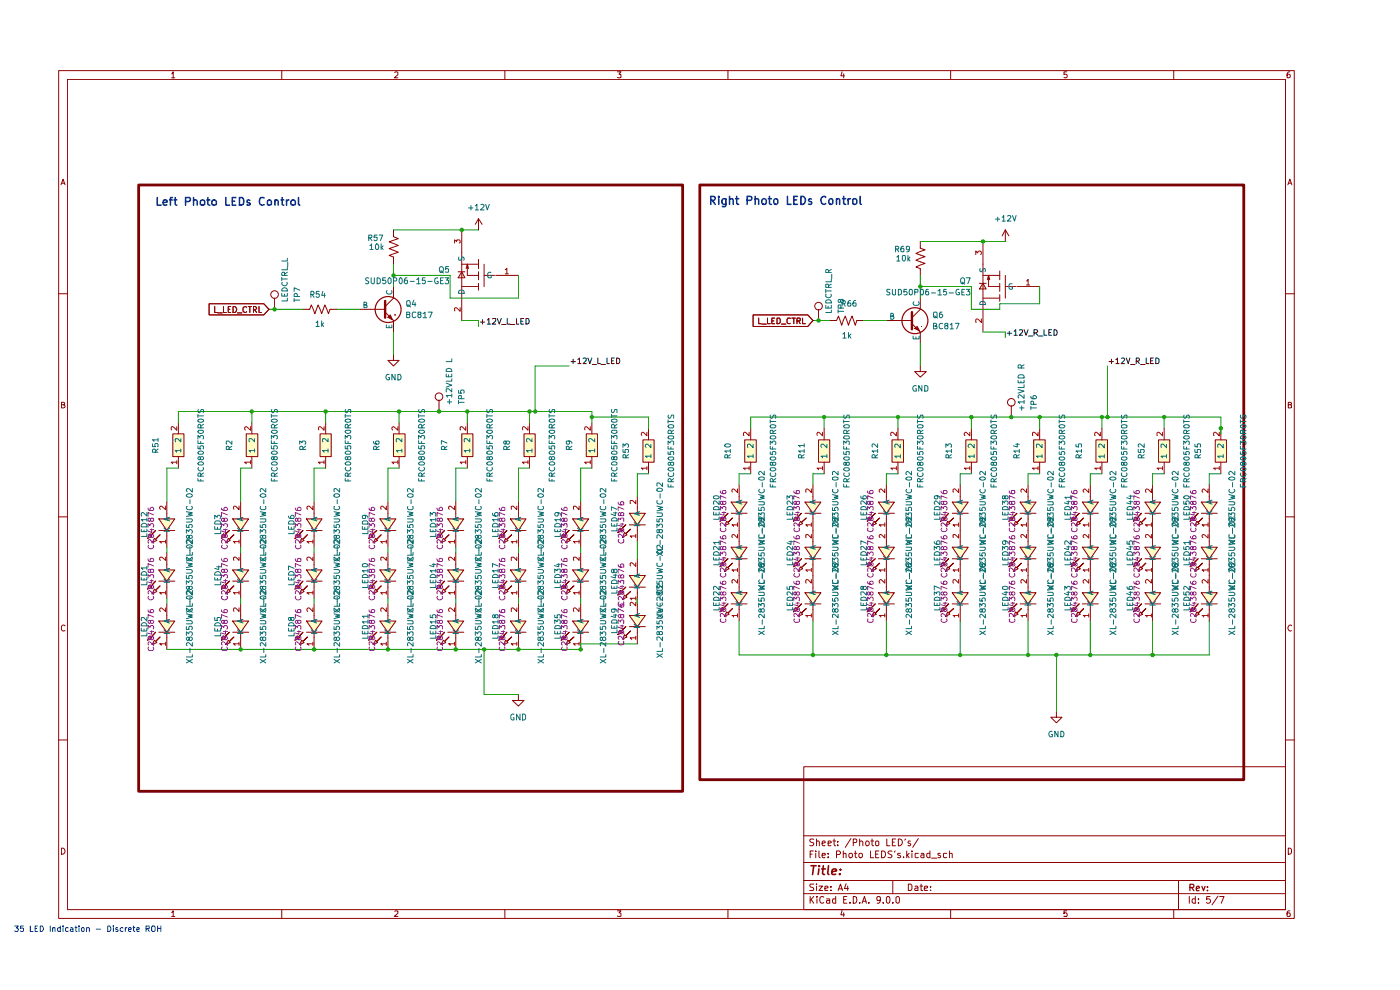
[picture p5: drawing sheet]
<svg xmlns="http://www.w3.org/2000/svg" width="297mm" height="210mm" viewBox="0 0 297 210" stroke-linecap="round" stroke-linejoin="round" font-family="sans-serif">
<g fill="none" stroke="#8e0200" stroke-width=".21">
<path d="M12.4 15h262.2v179.8h-262.2zM14.3 16.8h258.4v176.2h-258.4zM36.4 15.7l.3-.5v1.3M36.4 16.5h.7M59.8 15v1.8M83.7 15.4l.2-.2h.3l.2 .2v.4l-.8 .7h.8M107.1 15v1.8M131 15.2h.7l-.4 .5 .4 .1v.6h-.7M154.4 15v1.8M178.6 15.2l-.2 .9h.8M179 15.7v.8M201.7 15v1.8"/>
<path d="M226.3 15.2h-.6v.6l.4-.1 .3 .3-.1 .4h-.6M249 15v1.8M273.6 15.2l-.4 .1-.2 .3v.8h.6v-.6l-.4-.1-.2 .3M13 39.2l.4-1.2 .4 1.2M13.1 38.9h.6M273.2 39.2l.4-1.2 .5 1.2M273.3 38.9h.6M12.4 62.3h1.9M272.7 62.3h1.9M13 85.8h.5l.2-.3-.2-.2h-.5v1.2h.5l.3-.4-.3-.3M273.3 85.8h.5l.2-.3-.2-.2h-.5v1.2h.5l.2-.1v-.4l-.3-.2M12.4 109.6h1.9"/>
<path d="M272.7 109.6h1.9M13.8 132.8l-.4-.2-.4 .3 .1 .8 .3 .2 .4-.1M274 132.8l-.2-.2a.6 .6 0 0 0-.6 .7 .6 .6 0 0 0 .8 .5M12.4 157h1.9M272.7 157h1.9M13 179.9a.65 .65 0 0 1 .8 .6 .65 .65 0 0 1-.8 .7zM170.5 162.6h102.2v30.4h-102.2zM170.5 177.3h102.2M172.6 178.1h-.7l-.1 .3 .2 .2 .5 .1 .1 .4-.3 .3-.5-.1M173.2 178.6l.2-.2 .3 .1 .1 .9M173.2 178v1.4M174.4 178.9l.7-.2-.2-.3-.4 .1-.1 .7 .3 .2 .3-.1"/>
<path d="M175.7 178.9l.7-.2-.1-.2h-.6v.8h.6M176.7 178.4h.6M177 178v1.2l.3 .2M177.7 179.2v.2M177.7 178.5v.1M180.5 177.9l-1.2 1.8M181 178.7h.5l.2-.1a.36 .36 0 0 0-.2-.6h-.5v1.4M182.4 178.6l.1-.1a.36 .36 0 0 1 .5 .1v.8M182.4 178v1.4M184.7 178.4h.6M185 178v1.2l.3 .2M185.8 178.6l.2-.2 .4 .2-.1 .7-.3 .1-.2-.2z"/>
<path d="M188.1 178v1.4h.7M189.3 178.6h.4M190 178h-.7v1.4h.7M190.6 178a.73 .73 0 0 1 .8 .7 .73 .73 0 0 1-.8 .7zM192.1 178l-.2 .2M193.1 178.5l-.3-.1-.2 .2 .2 .3 .4 .2-.1 .2h-.5M194.8 177.9l-1.2 1.8M273.3 179.9l.5 .1 .2 .3v.5l-.4 .4h-.3zM36.4 193.5l.3-.3v1.2M36.4 194.4h.7M59.8 193v1.8M83.7 193.3h.7v.4l-.8 .7h.8"/>
<path d="M107.1 193v1.8M131 193.2h.7l-.4 .4 .4 .2v.5h-.7M154.4 193v1.8M170.5 189.6h102.2M170.5 186.8h102.2M170.5 183h102.2M171.9 190.2v1.4M171.9 181.2h.4M172 190.8l.6 .8M172.5 180.5h-.6v1.4M172.6 187.5l-.7 .1v.4l.6 .3 .1 .3-.1 .3h-.7M172.6 190.2l-.7 .8"/>
<path d="M173.1 180.5v.2M173.1 181v.9M173.2 187.5v.1M173.2 188v.9M173.3 190.2v.1M173.3 190.7v.9M173.7 188h.8l-.8 .9h.8M173.7 180.5v1.2l.3 .2M174.4 181.4h.7l-.1-.4h-.5l-.1 .2 .1 .7h.5M174.7 190.3l-.4-.1a.7 .7 0 0 0-.4 .8 .7 .7 0 0 0 .8 .5v-.1M175 188.5l.7-.2-.1-.3h-.6v.9h.6M175.3 190.7h.6l.1 .9"/>
<path d="M175.7 181.8v.1M175.7 181v.2M176 191l-.7 .1v.4h.7M176.3 188.8v.1M176.3 188v.2M177.3 190.7h-.6l-.1 .2 .1 .6h.6M177.3 190.2v1.4M177.5 181.3h.6l.2-.3v-.2l-.2-.3h-.6v1.4M177.8 188.9l.5-1.4 .4 1.4M178 188.5h.6M178.6 193.1l-.2 1h.8M178.9 181.1l.5-.1 .1 .9"/>
<path d="M178.9 180.5v1.4M179 193.6v.8M179 190.8h.5M179.5 187.4l-.3 1.1h.8M179.7 190.2h-.7v1.4h.7M179.8 188v.9M180.2 181.1h.6v.6l-.2 .2h-.3l-.2-.2zM180.3 191.4v.2M181 190.2h.4a.75 .75 0 0 1 .4 .8 .75 .75 0 0 1-.8 .6zM181.3 181h.5M181.4 180.5v1.2l.4 .2M182.3 181.1l.5-.1 .2 .3v.4l-.3 .2h-.2l-.3-.2z"/>
<path d="M182.4 191.4v.2M182.9 191.6l.5-1.4 .4 1.4M183 191.2h.7M184.3 191.4v.2M184.7 180.5v1.4h.6M185.8 181.2h.5M186.4 180.5h-.6v1.4h.6M186.8 190.8l-.1 .2h-.6l-.1-.2v-.4l.3-.2h.4l.1 .2a1.19 1.19 0 0 1-.4 1.2h-.3M187 180.5a.73 .73 0 0 1 .9 .7 .73 .73 0 0 1-.9 .7zM187.4 191.4v.2M188 190.4l.4-.2a.8 .8 0 0 1 .4 .7 .8 .8 0 0 1-.4 .7l-.4-.3zM189.2 180.6a.6 .6 0 0 0-.8 .2l.1 .3 .7 .4-.2 .4h-.6"/>
<path d="M189.4 191.4v.2M189.4 186.8v2.8M189.9 180.5l-.2 .3M190.1 190.4l.3-.2a.8 .8 0 0 1 .5 .7 .8 .8 0 0 1-.5 .7l-.3-.3zM191 181h-.5l-.1 .2 .6 .3v.4h-.6M191.7 181.8v.1M192.4 180.5v1.4M192.4 181.4l.5 .5M192.7 187.5h.5l.3 .4v.6l-.3 .4h-.5zM192.9 181l-.5 .5M193.5 180.5v.2M193.5 181v.9"/>
<path d="M194.1 188h.4l.2 .2v.7h-.6v-.4l.6-.2M194.8 181l-.7 .1v.7l.3 .1h.4M195.2 188h.5M195.4 187.5v1.4h.3M195.4 181h.5l.1 .9M196 181.4h-.5l-.2 .2 .2 .3h.5M196.1 188.5l.7-.2v-.3h-.5l-.2 .2 .1 .7h.6M197.3 181h-.5l-.2 .3v.4l.2 .2h.5M197.3 180.5v1.4M197.4 188.8v.1M197.4 188v.2M197.6 182h1.1"/>
<path d="M199.5 181h-.5v.2l.1 .2 .4 .1v.4h-.5M200.8 181l-.7 .1v.7l.3 .1h.4M201.4 181.1l.5-.1 .1 .9M201.4 180.5v1.4M201.7 193v1.8M226.3 193.2h-.6v.6l.2-.2 .4 .1v.7l-.6-.1M249 193v1.8M250 186.8v6.2M252.3 190.2v1.4M253.6 190.7h-.5l-.2 .2v.4l.2 .3 .5-.1M253.6 190.2v1.4M254.3 191.4v.2"/>
<path d="M254.3 190.7v.1M256.7 190.2h-.7l-.1 .6 .2-.1 .5 .1 .2 .5-.3 .3h-.4l-.2-.2M258.4 190.1l-1.3 1.8M258.7 190.2h1l-.6 1.4M273.6 193.2l-.6 .3v.8l.6 .1v-.7l-.4-.1-.2 .3"/>
<circle cx="184" cy="178.9" r=".48"/>
</g>
<path d="M252.4 188.3h.7l.2-.3-.1-.3-.8-.1v1.3M252.8 188.3l.5 .6M253.8 188.5l.7-.2-.2-.3-.4 .1-.1 .7 .1 .1h.5M255 188l.3 .9 .3-.9M256.2 188.8v.1M256.2 188.1v.2" fill="none" stroke="#8e0200" stroke-width=".25"/>
<path d="M172 183.6h1.1M172.6 183.6l-.2 1.9M173.7 184.3l-.1 1.2M173.8 183.6l-.1 .2 .2-.1-.1-.1-.1 .2M174.3 184.3h.8M174.7 183.6l-.2 1.6 .4 .3M175.8 183.6l-.2 1.6 .2 .3M176.5 184.9l1-.2-.1-.3a.6 .6 0 0 0-.9 .2v.8h.8M178.1 185.3v.2M178.3 184.4v.2" fill="none" stroke="#8e0200" stroke-width=".34"/>
<g fill="#fffdc5">
<path d="M52.2 92h2.5v4.9h-2.5z"/>
<path d="M48.4 114.2l.4 .4-.9 .5z"/>
<path d="M47.4 113.2l.5 .5-.9 .5z"/>
<path d="M48.7 114.4l.9-.9z"/>
<path d="M47.7 113.5l1-1z"/>
<path d="M49.4 110.1h3.3l-1.6 2.4z"/>
<path d="M83.5 92h2.4v4.9h-2.4z"/>
<path d="M64 114.2l.5 .4-.9 .5z"/>
<path d="M63.1 113.2l.5 .5-1 .5z"/>
<path d="M64.3 114.4l.9-.9z"/>
<path d="M64.3 112.5l-1 1z"/>
<path d="M65 110.1h3.3l-1.7 2.4z"/>
<path d="M67.9 92h2.4v4.9h-2.4z"/>
<path d="M79.7 114.2l.4 .4-.9 .5z"/>
<path d="M78.7 113.2l.5 .5-1 .5z"/>
<path d="M79.9 114.4l1-.9z"/>
<path d="M78.9 113.5l1-1z"/>
<path d="M80.6 110.1h3.4l-1.7 2.4z"/>
<path d="M79.7 125l.4 .5-.9 .5z"/>
<path d="M78.7 124l.5 .5-1 .5z"/>
<path d="M80.9 124.3l-1 .9z"/>
<path d="M79.9 123.3l-1 1z"/>
<path d="M80.6 120.9h3.4l-1.7 2.4z"/>
<path d="M98 57.7l.6 1.2h-1.4z"/>
<path d="M36.7 92h2.3v4.9h-2.3z"/>
<path d="M79.7 135.8l.4 .5-.9 .4z"/>
<path d="M78.7 134.9l.5 .4-1 .5z"/>
<path d="M80.9 135.1l-1 1z"/>
<path d="M79.9 134.1l-1 1z"/>
<path d="M80.6 131.7h3.4l-1.7 2.4z"/>
<path d="M32.8 114.2l.5 .4-1 .5z"/>
<path d="M31.8 113.2l.5 .5-1 .5z"/>
<path d="M33 114.4l.9-.9z"/>
<path d="M33 112.5l-.9 1z"/>
<path d="M33.7 110.1h3.4l-1.7 2.4z"/>
<path d="M64 135.8l.5 .5-.9 .4z"/>
<path d="M63.1 134.9l.5 .4-1 .5z"/>
<path d="M65.2 135.1l-.9 1z"/>
<path d="M64.3 134.1l-1 1z"/>
<path d="M65 131.7h3.3l-1.7 2.4z"/>
<path d="M64 125l.5 .5-.9 .5z"/>
<path d="M63.1 124l.5 .5-1 .5z"/>
<path d="M65.2 124.3l-.9 .9z"/>
<path d="M64.3 123.3l-1 1z"/>
<path d="M65 120.9h3.3l-1.7 2.4z"/>
<path d="M48.4 135.8l.4 .5-.9 .4z"/>
<path d="M47.4 134.9l.5 .4-.9 .5z"/>
<path d="M49.6 135.1l-.9 1z"/>
<path d="M48.7 134.1l-1 1z"/>
<path d="M49.4 131.7h3.3l-1.6 2.4z"/>
<path d="M32.8 125l.5 .5-1 .5z"/>
<path d="M31.8 124l.5 .5-1 .5z"/>
<path d="M33.9 124.3l-.9 .9z"/>
<path d="M33 123.3l-.9 1z"/>
<path d="M33.7 120.9h3.4l-1.7 2.4z"/>
<path d="M32.8 135.8l.5 .5-1 .4z"/>
<path d="M31.8 134.9l.5 .4-1 .5z"/>
<path d="M33.9 135.1l-.9 1z"/>
<path d="M33 134.1l-.9 1z"/>
<path d="M33.7 131.7h3.4l-1.7 2.4z"/>
<path d="M48.4 125l.4 .5-.9 .5z"/>
<path d="M47.4 124l.5 .5-.9 .5z"/>
<path d="M49.6 124.3l-.9 .9z"/>
<path d="M48.7 123.3l-1 1z"/>
<path d="M49.4 120.9h3.3l-1.6 2.4z"/>
<path d="M208.5 60.1l.7 1.2h-1.4z"/>
<path d="M94.1 135.8l.5 .5-1 .4z"/>
<path d="M93.1 134.9l.5 .4-1 .5z"/>
<path d="M94.3 136.1l.9-1z"/>
<path d="M94.3 134.1l-.9 1z"/>
<path d="M95 131.7h3.4l-1.7 2.4z"/>
<path d="M107.3 135.8l.5 .5-1 .4z"/>
<path d="M106.3 134.9l.5 .4-1 .5z"/>
<path d="M107.5 136.1l1-1z"/>
<path d="M107.5 134.1l-.9 1z"/>
<path d="M108.3 131.7h3.3l-1.6 2.4z"/>
<path d="M107.3 125l.5 .5-1 .5z"/>
<path d="M106.3 124l.5 .5-1 .5z"/>
<path d="M107.5 125.2l1-.9z"/>
<path d="M107.5 123.3l-.9 1z"/>
<path d="M108.3 120.9h3.3l-1.6 2.4z"/>
<path d="M120.5 125l.5 .5-.9 .5z"/>
<path d="M119.5 124l.6 .5-1.1 .5z"/>
<path d="M120.7 125.2l1-.9z"/>
<path d="M120.7 123.3l-.9 1z"/>
<path d="M121.5 120.9h3.4l-1.7 2.4z"/>
<path d="M107.3 114.2l.5 .4-1 .5z"/>
<path d="M106.3 113.2l.5 .5-1 .5z"/>
<path d="M107.5 114.4l1-.9z"/>
<path d="M107.5 112.5l-.9 1z"/>
<path d="M108.3 110.1h3.3l-1.6 2.4z"/>
<path d="M120.5 114.2l.5 .4-.9 .5z"/>
<path d="M119.5 113.2l.6 .5-1.1 .5z"/>
<path d="M120.7 114.4l1-.9z"/>
<path d="M120.7 112.5l-.9 1z"/>
<path d="M121.5 110.1h3.4l-1.7 2.4z"/>
<path d="M94.1 125l.5 .5-1 .5z"/>
<path d="M93.1 124l.5 .5-1 .5z"/>
<path d="M94.3 125.2l.9-.9z"/>
<path d="M94.3 123.3l-.9 1z"/>
<path d="M95 120.9h3.4l-1.7 2.4z"/>
<path d="M94.1 114.2l.5 .4-1 .5z"/>
<path d="M93.1 113.2l.5 .5-1 .5z"/>
<path d="M94.3 114.4l.9-.9z"/>
<path d="M94.3 112.5l-.9 1z"/>
<path d="M95 110.1h3.4l-1.7 2.4z"/>
<path d="M111.2 92h2.3v4.9h-2.3z"/>
<path d="M98 92h2.3v4.9h-2.3z"/>
<path d="M185.4 129.8l.5 .5-1 .4z"/>
<path d="M184.5 128.9l.4 .4-.9 .5z"/>
<path d="M185.7 130l.9-.9z"/>
<path d="M184.7 129.1l1-1z"/>
<path d="M186.3 125.7h3.4l-1.7 2.4z"/>
<path d="M185.4 120.2l.5 .4-1 .6z"/>
<path d="M184.5 119.2l.4 .5-.9 .5z"/>
<path d="M185.7 120.4l.9-.9z"/>
<path d="M184.7 119.5l1-1z"/>
<path d="M186.3 116.1h3.4l-1.7 2.4z"/>
<path d="M185.4 110.6l.5 .5-1 .4z"/>
<path d="M184.5 109.6l.4 .5-.9 .5z"/>
<path d="M185.7 110.8l.9-.9z"/>
<path d="M184.7 109.9l1-1z"/>
<path d="M186.3 106.5h3.4l-1.7 2.4z"/>
<path d="M169.8 129.8l.5 .5-1 .4z"/>
<path d="M168.8 128.9l.5 .4-1 .5z"/>
<path d="M170 130l1-.9z"/>
<path d="M170 128.1l-.9 1z"/>
<path d="M170.8 125.7h3.4l-1.7 2.4z"/>
<path d="M169.8 120.2l.5 .4-1 .6z"/>
<path d="M168.8 119.2l.5 .5-1 .5z"/>
<path d="M170 120.4l1-.9z"/>
<path d="M170 118.5l-.9 1z"/>
<path d="M170.8 116.1h3.4l-1.7 2.4z"/>
<path d="M189.2 93.3h2.5v4.7h-2.5z"/>
<path d="M173.6 93.3h2.4v4.7h-2.4z"/>
<path d="M169.8 110.6l.5 .5-1 .4z"/>
<path d="M168.8 109.6l.5 .5-1 .5z"/>
<path d="M170 110.8l1-.9z"/>
<path d="M170 108.9l-.9 1z"/>
<path d="M170.8 106.5h3.4l-1.7 2.4z"/>
<path d="M215.5 110.6l.5 .5-1 .4z"/>
<path d="M214.5 109.6l.5 .5-1 .5z"/>
<path d="M216.7 109.9l-1 .9z"/>
<path d="M214.7 109.9l1-1z"/>
<path d="M216.4 106.5h3.4l-1.7 2.4z"/>
<path d="M219.3 93.3h2.4v4.7h-2.4z"/>
<path d="M201.1 110.6l.4 .5-.9 .4z"/>
<path d="M200.1 109.6l.5 .5-1 .5z"/>
<path d="M201.2 110.8l1.1-.9z"/>
<path d="M201.2 108.9l-.9 1z"/>
<path d="M202 106.5h3.4l-1.7 2.4z"/>
<path d="M201.1 120.2l.4 .4-.9 .6z"/>
<path d="M200.1 119.2l.5 .5-1 .5z"/>
<path d="M201.2 120.4l1.1-.9z"/>
<path d="M201.2 118.5l-.9 1z"/>
<path d="M202 116.1h3.4l-1.7 2.4z"/>
<path d="M215.5 120.2l.5 .4-1 .6z"/>
<path d="M214.5 119.2l.5 .5-1 .5z"/>
<path d="M216.7 119.5l-1 .9z"/>
<path d="M214.7 119.5l1-1z"/>
<path d="M216.4 116.1h3.4l-1.7 2.4z"/>
<path d="M215.5 129.8l.5 .5-1 .4z"/>
<path d="M214.5 128.9l.5 .4-1 .5z"/>
<path d="M216.7 129.1l-1 .9z"/>
<path d="M214.7 129.1l1-1z"/>
<path d="M216.4 125.7h3.4l-1.7 2.4z"/>
<path d="M204.9 93.3h2.4v4.7h-2.4z"/>
<path d="M201.1 129.8l.4 .5-.9 .4z"/>
<path d="M200.1 128.9l.5 .4-1 .5z"/>
<path d="M201.2 130l1.1-.9z"/>
<path d="M201.2 128.1l-.9 1z"/>
<path d="M202 125.7h3.4l-1.7 2.4z"/>
<path d="M241.9 129.8l.5 .5-.9 .4z"/>
<path d="M241 128.9l.5 .4-1 .5z"/>
<path d="M243.1 129.1l-1 .9z"/>
<path d="M242.1 128.1l-.9 1z"/>
<path d="M242.9 125.7h3.3l-1.7 2.4z"/>
<path d="M228.7 129.8l.5 .5-1 .4z"/>
<path d="M227.8 128.9l.4 .4-1 .5z"/>
<path d="M229.9 129.1l-1 .9z"/>
<path d="M227.9 129.1l1-1z"/>
<path d="M229.6 125.7h3.4l-1.7 2.4z"/>
<path d="M228.7 120.2l.5 .4-1 .6z"/>
<path d="M227.8 119.2l.4 .5-1 .5z"/>
<path d="M229.9 119.5l-1 .9z"/>
<path d="M227.9 119.5l1-1z"/>
<path d="M229.6 116.1h3.4l-1.7 2.4z"/>
<path d="M241.9 120.2l.5 .4-.9 .6z"/>
<path d="M241 119.2l.5 .5-1 .5z"/>
<path d="M243.1 119.5l-1 .9z"/>
<path d="M242.1 118.5l-.9 1z"/>
<path d="M242.9 116.1h3.3l-1.7 2.4z"/>
<path d="M241.9 110.6l.5 .5-.9 .4z"/>
<path d="M241 109.6l.5 .5-1 .5z"/>
<path d="M243.1 109.9l-1 .9z"/>
<path d="M242.1 108.9l-.9 1z"/>
<path d="M242.9 106.5h3.3l-1.7 2.4z"/>
<path d="M228.7 110.6l.5 .5-1 .4z"/>
<path d="M227.8 109.6l.4 .5-1 .5z"/>
<path d="M229.9 109.9l-1 .9z"/>
<path d="M227.9 109.9l1-1z"/>
<path d="M229.6 106.5h3.4l-1.7 2.4z"/>
<path d="M253.9 129.8l.5 .5-.9 .4z"/>
<path d="M253 128.9l.5 .4-1 .5z"/>
<path d="M254.2 130l.9-.9z"/>
<path d="M254.2 128.1l-1 1z"/>
<path d="M254.8 125.7h3.4l-1.7 2.4z"/>
<path d="M232.5 93.3h2.4v4.7h-2.4z"/>
<path d="M257.8 93.3h2.4v4.7h-2.4z"/>
<path d="M245.8 93.3h2.4v4.7h-2.4z"/>
<path d="M253.9 110.6l.5 .5-.9 .4z"/>
<path d="M253 109.6l.5 .5-1 .5z"/>
<path d="M255.1 109.9l-.9 .9z"/>
<path d="M254.2 108.9l-1 1z"/>
<path d="M254.8 106.5h3.4l-1.7 2.4z"/>
<path d="M253.9 120.2l.5 .4-.9 .6z"/>
<path d="M253 119.2l.5 .5-1 .5z"/>
<path d="M254.2 120.4l.9-.9z"/>
<path d="M254.2 118.5l-1 1z"/>
<path d="M254.8 116.1h3.4l-1.7 2.4z"/>
<path d="M154.2 120.2l.5 .4-1 .6z"/>
<path d="M153.2 119.2l.5 .5-1 .5z"/>
<path d="M155.4 119.5l-1 .9z"/>
<path d="M153.4 119.5l1-1z"/>
<path d="M155.1 116.1h3.4l-1.7 2.4z"/>
<path d="M154.2 129.8l.5 .5-1 .4z"/>
<path d="M153.2 128.9l.5 .4-1 .5z"/>
<path d="M155.4 129.1l-1 .9z"/>
<path d="M153.4 129.1l1-1z"/>
<path d="M155.1 125.7h3.4l-1.7 2.4z"/>
<path d="M158 93.3h2.4v4.7h-2.4z"/>
<path d="M154.2 110.6l.5 .5-1 .4z"/>
<path d="M153.2 109.6l.5 .5-1 .5z"/>
<path d="M155.4 109.9l-1 .9z"/>
<path d="M153.4 109.9l1-1z"/>
<path d="M155.1 106.5h3.4l-1.7 2.4z"/>
<path d="M132.5 134.6l.5 .5-.9 .4z"/>
<path d="M131.6 133.7l.5 .4-1 .5z"/>
<path d="M133.8 133.9l-1 1z"/>
<path d="M131.8 133.9l1-1z"/>
<path d="M133.5 130.6h3.4l-1.7 2.3z"/>
<path d="M120.5 135.8l.5 .5-.9 .4z"/>
<path d="M119.5 134.9l.6 .4-1.1 .5z"/>
<path d="M120.7 136.1l1-1z"/>
<path d="M120.7 134.1l-.9 1z"/>
<path d="M121.5 131.7h3.4l-1.7 2.4z"/>
<path d="M132.5 126.2l.5 .5-.9 .5z"/>
<path d="M131.6 125.2l.5 .5-1 .5z"/>
<path d="M132.8 126.4l1-.9z"/>
<path d="M131.8 125.5l1-1z"/>
<path d="M133.5 122.1h3.4l-1.7 2.4z"/>
<path d="M132.5 112.9l.5 .6-.9 .5z"/>
<path d="M131.6 112l.5 .5-1 .4z"/>
<path d="M132.8 113.2l1-.9z"/>
<path d="M131.8 112.3l1-1z"/>
<path d="M133.5 108.9h3.4l-1.7 2.4z"/>
<path d="M124.4 92h2.3v4.9h-2.3z"/>
<path d="M136.4 93.3h2.4v4.7h-2.4z"/>
</g>
<g fill="none" stroke="#8e0200" stroke-width=".21">
<path d="M83.5 48.8v1.4l1 .4-2 .7 2 .8-2 .6 2 .8-2 .7 1 .3v1.5M58.2 63.2v2.4M78.7 65.6h3M81.7 66.2l1.8 1.8M83.5 75.3v1.2h1.2l-1.2 1.1-1.2-1.1h1.2M83.5 75.3h.1M83.5 63.2l-1.8 1.8"/>
<circle cx="58.2" cy="62.5" r=".8"/>
</g>
<path d="M81.7 63.8v3.6" fill="none" stroke="#8e0200" stroke-width=".51"/>
<circle cx="82.3" cy="65.7" r="2.75" fill="none" stroke="#8e0200" stroke-width=".25"/>
<path d="M82.3 67.3l.5-.5 .5 1.1z" fill="#8e0200"/>
<g fill="none" stroke="#8e0200" stroke-width=".21">
<path d="M97.2 57.7h1.4M98 57.7l.6 1.2h-1.4zM98 56h3.5M98 48.8v19.2M99.1 56l-.2 1M99.4 57l-.3-1v2.4h2.4M101.5 55v2M101.5 57.7v1.6M102.7 56v4.8M102.7 58.4h2.2M105.2 58.4h4.8M213.3 51.2h.1"/>
<path d="M213.3 48.8l-.7 1.2M213.3 48.8l.7 1.2M213.3 48.8v2.4M44.4 64.4h11.6l1.1 1.2-1.1 1.2h-11.6zM45.5 65v1.3h.6M46.2 66.4h1M47.4 65v1.3h.6M48.4 65.6h.4M48.9 65h-.5v1.3h.5M49.4 65a.65 .65 0 0 1 .8 .7 .65 .65 0 0 1-.8 .6zM50.4 66.4h.9M52.3 65.2l-.3-.2-.4 .4v.7l.4 .2 .3-.2"/>
<path d="M52.7 65h.6M53 65v1.3M53.8 65.7h.4l.2-.4-.2-.3h-.4v1.3M54 65.7l.4 .6M54.9 65v1.3h.6M64.3 65.6h1.4l.3-.9 .8 1.8 .7-1.8 .7 1.8 .7-1.8 .8 1.8 .3-.9h1.5M76.3 65.6h2.4M82.3 67.3l.5-.5 .4 1zM83.5 60.8v2.4M83.5 68v2.4M83.7 66.8h.1M98 60.8h3.5"/>
<path d="M101.5 60.1v1.4M159.8 66.8h11.6l1.1 1.2-1.1 1.3h-11.6zM160.9 67.5v1.2h.6M161.6 68.7h1M162.8 67.5v1.2h.6M163.7 68.1h.5M164.3 67.5h-.6v1.2h.6M164.8 67.5h.6l.1 .2v.7l-.3 .3h-.4zM165.8 68.7h.9M167.6 67.6l-.5-.1-.1 .2v.7a.45 .45 0 0 0 .6 .2M168 67.5h.7M168.4 67.5v1.2"/>
<path d="M169.1 68.1h.6l.1-.5-.7-.1v1.2M169.4 68.1l.4 .6M170.3 67.5v1.2h.6M173.6 65.6v2.4M176 68h1.5l.4-.9 .7 1.9 .7-1.9 .7 1.9 .8-1.9 .6 1.9 .4-1h1.4M190.5 68h3M193.5 68.7l1.7 1.7M195.2 77.6v1.2h1.3l-1.3 1.2-1.1-1.2h1.1M195.2 77.6h.1M195.2 65.6l-1.7 1.8M36.7 92h2.3v4.9h-2.3zM37.8 89.7v2.3"/>
<path d="M37.8 96.9v2.4M52.2 92h2.5v4.9h-2.5zM53.4 89.7v2.3M53.4 96.9v2.4M67.9 92h2.4v4.9h-2.4zM69.1 89.7v2.3M69.1 96.9v2.4M83.5 92h2.4v4.9h-2.4zM84.7 89.7v2.3M84.7 96.9v2.4M214.5 86v2.5M31.8 113.2l.5 .5-1 .5z"/>
<path d="M32.8 114.2l.5 .4-1 .5zM33 112.5l-.9 1 .9-1M33.7 110.1h3.4l-1.7 2.4zM33.7 112.5h3.4M33.9 113.5l-.9 .9 .9-.9M35.4 106.5v3.6M35.4 112.5v3.6M35.4 117.3v3.6M47.4 113.2l.5 .5-.9 .5zM48.4 114.2l.4 .4-.9 .5zM48.7 112.5l-1 1 1-1M49.4 110.1h3.3l-1.6 2.4z"/>
<path d="M49.4 112.5h3.3M49.6 113.5l-.9 .9 .9-.9M51.1 106.5v3.6M51.1 112.5v3.6M51.1 117.3v3.6M63.1 113.2l.5 .5-1 .5zM64 114.2l.5 .4-.9 .5zM64.3 112.5l-1 1 1-1M65 110.1h3.3l-1.7 2.4zM65 112.5h3.3M65.2 113.5l-.9 .9 .9-.9M66.6 106.5v3.6"/>
<path d="M66.6 112.5v3.6M66.6 117.3v3.6M78.7 113.2l.5 .5-1 .5zM79.7 114.2l.4 .4-.9 .5zM79.9 112.5l-1 1 1-1M80.6 110.1h3.4l-1.7 2.4zM80.6 112.5h3.4M80.9 113.5l-1 .9 1-.9M82.3 106.5v3.6M82.3 112.5v3.6M82.3 117.3v3.6M31.8 124l.5 .5-1 .5z"/>
<path d="M31.8 134.9l.5 .4-1 .5zM32.8 125l.5 .5-1 .5zM32.8 135.8l.5 .5-1 .4zM33 123.3l-.9 1 .9-1M33 134.1l-.9 1 .9-1M33.7 120.9h3.4l-1.7 2.4zM33.7 131.7h3.4l-1.7 2.4zM33.7 123.3h3.4M33.7 134.1h3.4M33.9 124.3l-.9 .9 .9-.9M33.9 135.1l-.9 1 .9-1M35.4 123.3v3.6"/>
<path d="M35.4 128.1v3.6M35.4 134.1v3.6M47.4 134.9l.5 .4-.9 .5zM47.4 124l.5 .5-.9 .5zM48.4 135.8l.4 .5-.9 .4zM48.4 125l.4 .5-.9 .5zM48.7 134.1l-1 1 1-1M48.7 123.3l-1 1 1-1M49.4 131.7h3.3l-1.6 2.4zM49.4 120.9h3.3l-1.6 2.4zM49.4 123.3h3.3M49.4 134.1h3.3"/>
<path d="M49.6 135.1l-.9 1 .9-1M49.6 124.3l-.9 .9 .9-.9M51.1 123.3v3.6M51.1 128.1v3.6M51.1 134.1v3.6M63.1 134.9l.5 .4-1 .5zM63.1 124l.5 .5-1 .5zM64 135.8l.5 .5-.9 .4zM64 125l.5 .5-.9 .5zM64.3 134.1l-1 1 1-1M64.3 123.3l-1 1 1-1M65 131.7h3.3l-1.7 2.4z"/>
<path d="M65 120.9h3.3l-1.7 2.4zM65 123.3h3.3M65 134.1h3.3M65.2 135.1l-.9 1 .9-1M65.2 124.3l-.9 .9 .9-.9M66.6 123.3v3.6M66.6 128.1v3.6M66.6 134.1v3.6M78.7 124l.5 .5-1 .5zM78.7 134.9l.5 .4-1 .5zM79.7 125l.4 .5-.9 .5zM79.7 135.8l.4 .5-.9 .4z"/>
<path d="M79.9 123.3l-1 1 1-1M79.9 134.1l-1 1 1-1M80.6 120.9h3.4l-1.7 2.4zM80.6 131.7h3.4l-1.7 2.4zM80.6 123.3h3.4M80.6 134.1h3.4M80.9 124.3l-1 .9 1-.9M80.9 135.1l-1 1 1-1M82.3 123.3v3.6M82.3 128.1v3.6M82.3 134.1v3.6"/>
<circle cx="173.6" cy="64.9" r=".8"/>
<circle cx="214.5" cy="85.3" r=".8"/>
</g>
<g fill="none" stroke="#096f70" stroke-width=".21">
<path d="M97.4 54.5v.7h.3l.4-.7 .4 .3-.1 .4M104.1 57.8l-.3-.1-.3 .4v.6l.1 .2 .6-.1v-.4h-.2M77.2 64.7l.5-.1v-.4l-.5-.1v1.2h.5l.2-.4-.3-.2M82 68.9v.6h1.1v-.6M82.1 61.6l-.1 .3a.67 .67 0 0 0 .5 .5 .67 .67 0 0 0 .6-.3v-.5M82.5 69.1v.4M97.4 61.7l.1-.2h.7l.3 .4v.3h-1.2zM38.4 95.6h-1.2l.3 .3M38.4 93v.7l-.7-.7h-.4v.7M38.4 95.2v.7M54 95.6h-1.2l.4 .3M54 93v.7l-.7-.7-.5 .1 .1 .6"/>
<path d="M54 95.2v.7M69.6 95.6h-1.2l.3 .3M69.6 93v.7l-.7-.7h-.4v.7M69.6 95.2v.7M85.3 95.6h-1.2l.3 .3M85.3 93v.7l-.7-.7-.5 .1 .1 .6M85.3 95.2v.7M34.8 112.7h1.2M34.8 112l.7 .7M35.6 109.8v.6M36 109.7l-1.2 .4 1.2 .4M36 112l-.7 .5"/>
<path d="M50.4 112.7h1.2M50.4 112l.7 .7M51.2 109.8v.6M51.6 109.7l-1.2 .4 1.2 .4M51.6 112l-.7 .5M66 112.7h1.2M66 112l.7 .7M66.9 109.8v.6M67.2 109.7l-1.2 .4 1.2 .4M67.2 112l-.7 .5M81.6 112.7h1.2M81.6 112l.7 .7"/>
<path d="M82.5 109.8v.6M82.8 109.7l-1.2 .4 1.2 .4M82.8 112l-.7 .5M34.8 123.5h1.2M34.8 134.4h1.2M34.8 122.8l.7 .7M34.8 133.6l.7 .8M35.6 120.6v.6M35.6 131.5v.6M36 120.6l-1.2 .3 1.2 .4M36 131.4l-1.2 .3 1.2 .5M36 122.8l-.7 .6"/>
<path d="M36 133.6l-.7 .6M50.4 123.5h1.2M50.4 134.4h1.2M50.4 133.6l.7 .8M50.4 122.8l.7 .7M51.2 120.6v.6M51.2 131.5v.6M51.6 131.4l-1.2 .3 1.2 .5M51.6 120.6l-1.2 .3 1.2 .4M51.6 133.6l-.7 .6M51.6 122.8l-.7 .6M66 123.5h1.2"/>
<path d="M66 134.4h1.2M66 133.6l.7 .8M66 122.8l.7 .7M66.9 120.6v.6M66.9 131.5v.6M67.2 131.4l-1.2 .3 1.2 .5M67.2 120.6l-1.2 .3 1.2 .4M67.2 133.6l-.7 .6M67.2 122.8l-.7 .6M81.6 123.5h1.2M81.6 122.8l.7 .7M81.6 134.4h1.2"/>
<path d="M81.6 133.6l.7 .8M82.5 120.6v.6M82.5 131.5v.6M82.8 120.6l-1.2 .3 1.2 .4M82.8 131.4l-1.2 .3 1.2 .5M82.8 122.8l-.7 .6M82.8 133.6l-.7 .6"/>
</g>
<g fill="none" stroke="#b10400" stroke-width=".21">
<path d="M96.4 51.6v-.7l.5 .3v-.3h.5l.2 .2v.3l-.2 .2M107.2 57.2l.3-.3v1.2M107.2 58.1h.7M97.6 65.3v.7l-.8-.7-.4 .1 .1 .6M37.5 98h-1.2l.4 .4M37.5 90.5v.8l-.8-.8-.4 .1 .1 .6M37.5 97.7v.7M53.2 98h-1.3l.3 .4M53.2 90.5v.8l-1-.8-.3 .3 .2 .4M53.2 97.7v.7M68.7 98h-1.1l.3 .4M68.7 90.5v.8l-.8-.8-.3 .3v.4"/>
<path d="M68.7 97.7v.7M84.4 98h-1.3l.4 .4M84.4 90.5v.8l-.9-.8-.4 .3 .2 .4M84.4 97.7v.7M35.1 114.9h-1.2l.3 .3M35.1 107.4v.7l-.9-.7-.3 .2 .1 .4M35.1 118.2v.7l-.7-.7h-.4l-.1 .2v.3l.1 .2M35.1 114.6v.6M50.7 114.9h-1.2l.4 .3M50.7 107.4v.7l-.8-.7-.4 .2 .1 .4M50.7 118.2v.7l-.7-.7h-.4v.7M50.7 114.6v.6"/>
<path d="M66.4 114.9h-1.3l.4 .3M66.4 107.4v.7l-.9-.7-.4 .2 .2 .4M66.4 118.2v.7l-.7-.7h-.4l-.2 .2v.3l.2 .2M66.4 114.6v.6M82 114.9h-1.2l.3 .3M82 107.4v.7l-.9-.7-.3 .2 .1 .4M82 118.2v.7l-.7-.7h-.4v.7M82 114.6v.6M35.1 125.7h-1.2l.3 .4M35.1 136.6h-1.2l.3 .1v.2M35.1 128.9v.8l-.9-.8-.3 .3 .1 .5M35.1 125.4v.7"/>
<path d="M35.1 136.2v.7M50.7 136.6h-1.2l.4 .3M50.7 128.9v.8l-.8-.8-.4 .3 .1 .5M50.7 125.7h-1.2l.4 .4M50.7 125.4v.7M50.7 136.2v.7M66.4 136.6h-1.3l.4 .3M66.4 128.9v.8l-.9-.8-.4 .3 .2 .5M66.4 125.7h-1.3l.4 .4M66.4 125.4v.7M66.4 136.2v.7M82 125.7h-1.2l.3 .4"/>
<path d="M82 136.6h-1.2l.3 .3M82 128.9v.8l-.9-.8-.3 .3 .1 .5M82 125.4v.7M82 136.2v.7"/>
</g>
<g fill="none" stroke="#0c0c0c" stroke-width=".21">
<path d="M101.9 68.3h.9M102.4 67.8v.9M103.4 67.9l.3-.3v1.1M103.4 68.7h.7M104.5 67.6h.6l.1 .5-.8 .6h.8M105.5 67.6l.4 1.1 .4-1.1M106.4 68.8h1M107.6 67.6v1.1h.6M108.3 68.8h.9M109.6 67.6v1.1h.5M110.5 68.2h.4M111.1 67.6h-.6v1.1h.6"/>
<path d="M111.6 67.6h.4a.66 .66 0 0 1 .2 .7 .66 .66 0 0 1-.6 .4zM121.2 76.7h.9M121.6 76.2v.9M122.6 76.3l.3-.4v1.2M122.6 77.1h.7M123.7 76h.7v.5l-.7 .6h.7M124.7 75.9l.4 1.2 .5-1.2M125.6 77.3h1M126.8 75.9v1.2h.6M127.5 77.3h.9M128.8 75.9v1.2h.5M129.7 76.5h.4"/>
<path d="M130.3 75.9h-.6v1.2h.6M130.8 75.9a.66 .66 0 0 1 .7 .5 .66 .66 0 0 1-.3 .7h-.4zM213.7 70.7h.9M214.1 70.3v.8M215.1 70.3l.4-.4v1.2M215.1 71.1h.7M216.2 70h.7v.4l-.7 .7h.7M217.3 69.9l.4 1.2 .4-1.2M218.2 71.3h.9M219.4 70.6h.5l.2-.2-.1-.4-.6-.1v1.2M219.7 70.6l.4 .5M220.3 71.3h.9"/>
<path d="M221.5 69.9v1.2h.6M222.5 70.5h.4M223.1 69.9h-.6v1.2h.6M223.6 69.9a.66 .66 0 0 1 .7 .5 .66 .66 0 0 1-.3 .7h-.4z"/>
</g>
<path d="M193.5 66.2v3.6" fill="none" stroke="#8e0200" stroke-width=".51"/>
<circle cx="194.1" cy="68" r="2.75" fill="none" stroke="#8e0200" stroke-width=".25"/>
<path d="M194.1 69.7l.5-.4 .5 .9z" fill="#8e0200"/>
<g fill="none" stroke="#8e0200" stroke-width=".21">
<path d="M101.5 48.8h.1M101.5 46.4l-.7 1.2M101.5 46.4l.8 1.2M101.5 46.4v2.4M195.2 51.2v1.5l1.1 .3-2 .8 2 .6-2 .8 2 .7-2 .7 .9 .4v1.4M208.5 58.4h3.6M208.5 51.2v19.2M209.7 58.4l-.2 .9M210 59.3l-.3-.9v2.4h2.4M212.1 57.5v1.8M213.3 58.4v4.8M44.4 64.4h11.6l1.1 1.2-1.1 1.2h-11.6z"/>
<path d="M45.5 65v1.3h.6M46.2 66.4h1M47.4 65v1.3h.6M48.4 65.6h.4M48.9 65h-.5v1.3h.5M49.4 65a.65 .65 0 0 1 .8 .7 .65 .65 0 0 1-.8 .6zM50.4 66.4h.9M52.3 65.2l-.3-.2-.4 .4v.7l.4 .2 .3-.2M52.7 65h.6M53 65v1.3M53.8 65.7h.4l.2-.4-.2-.3h-.4v1.3M54 65.7l.4 .6"/>
<path d="M54.9 65v1.3h.6M159.8 66.8h11.6l1.1 1.2-1.1 1.3h-11.6zM160.9 67.5v1.2h.6M161.6 68.7h1M162.8 67.5v1.2h.6M163.7 68.1h.5M164.3 67.5h-.6v1.2h.6M164.8 67.5h.6l.1 .2v.7l-.3 .3h-.4zM165.8 68.7h.9M167.6 67.6l-.5-.1-.1 .2v.7a.45 .45 0 0 0 .6 .2M168 67.5h.7M168.4 67.5v1.2"/>
<path d="M169.1 68.1h.6l.1-.5-.7-.1v1.2M169.4 68.1l.4 .6M170.3 67.5v1.2h.6M188 68h2.5M194.1 69.7l.5-.4 .5 .9zM195.2 63.2v2.4M195.2 70.4v2.4M195.5 69.3h.1M207.8 60.1h1.4M208.5 60.1l.7 1.2h-1.4zM208.5 63.2h3.6M212.1 60.1v1.7"/>
<path d="M212.1 62.5v1.4M213.3 60.8h2.2M215.7 60.8h4.9M93.1 84.8v2.5M98 92h2.3v4.9h-2.3zM99.1 89.7v2.3M99.1 96.9v2.4M111.2 92h2.3v4.9h-2.3zM112.3 89.7v2.3M112.3 96.9v2.4M124.4 92h2.3v4.9h-2.3zM125.6 89.7v2.3"/>
<path d="M125.6 96.9v2.4M136.4 93.3h2.4v4.7h-2.4zM137.6 90.8v2.5M137.6 98v2.5M158 93.3h2.4v4.7h-2.4zM159.3 90.8v2.5M159.3 98v2.5M173.6 93.3h2.4v4.7h-2.4zM174.8 90.8v2.5M174.8 98v2.5M189.2 93.3h2.5v4.7h-2.5zM190.5 90.8v2.5"/>
<path d="M190.5 98v2.5M204.9 93.3h2.4v4.7h-2.4zM206.1 90.8v2.5M206.1 98v2.5M219.3 93.3h2.4v4.7h-2.4zM220.6 90.8v2.5M220.6 98v2.5M232.5 93.3h2.4v4.7h-2.4zM233.8 90.8v2.5M233.8 98v2.5M245.8 93.3h2.4v4.7h-2.4zM247 90.8v2.5"/>
<path d="M247 98v2.5M257.8 93.3h2.4v4.7h-2.4zM259 90.8v2.5M259 98v2.5M93.1 113.2l.5 .5-1 .5zM94.1 114.2l.5 .4-1 .5zM94.3 112.5l-.9 1 .9-1M95 110.1h3.4l-1.7 2.4zM95 112.5h3.4M95.2 113.5l-.9 .9 .9-.9M96.7 106.5v3.6M96.7 112.5v3.6"/>
<path d="M96.7 117.3v3.6M106.3 113.2l.5 .5-1 .5zM107.3 114.2l.5 .4-1 .5zM107.5 112.5l-.9 1 .9-1M108.3 110.1h3.3l-1.6 2.4zM108.3 112.5h3.3M108.5 113.5l-1 .9 1-.9M110 106.5v3.6M110 112.5v3.6M110 117.3v3.6M119.5 113.2l.6 .5-1.1 .5zM120.5 114.2l.5 .4-.9 .5z"/>
<path d="M120.7 112.5l-.9 1 .9-1M121.5 110.1h3.4l-1.7 2.4zM121.5 112.5h3.4M121.7 113.5l-1 .9 1-.9M123.2 106.5v3.6M123.2 112.5v3.6M123.2 117.3v3.6M131.6 112l.5 .5-1 .4zM132.5 112.9l.5 .6-.9 .5zM132.8 111.3l-1 1 1-1M133.5 108.9h3.4l-1.7 2.4zM133.5 111.3h3.4"/>
<path d="M133.8 112.3l-1 .9 1-.9M135.2 105.3v3.6M135.2 111.3v3.6M135.2 118.5v3.6M153.2 119.2l.5 .5-1 .5zM153.2 109.6l.5 .5-1 .5zM154.2 110.6l.5 .5-1 .4zM154.4 118.5l-1 1 1-1M154.4 108.9l-1 1 1-1M155.1 116.1h3.4l-1.7 2.4zM155.1 106.5h3.4l-1.7 2.4zM155.1 118.5h3.4"/>
<path d="M155.1 108.9h3.4M155.4 119.5l-1 .9 1-.9M155.4 109.9l-1 .9 1-.9M156.8 102.9v3.6M156.8 108.9v7.2M156.8 118.5v7.2M168.8 119.2l.5 .5-1 .5zM168.8 109.6l.5 .5-1 .5zM169.8 110.6l.5 .5-1 .4zM170 118.5l-.9 1 .9-1M170 108.9l-.9 1 .9-1M170.8 116.1h3.4l-1.7 2.4z"/>
<path d="M170.8 106.5h3.4l-1.7 2.4zM170.8 118.5h3.4M170.8 108.9h3.4M171 119.5l-1 .9 1-.9M171 109.9l-1 .9 1-.9M172.5 102.9v3.6M172.5 108.9v7.2M172.5 118.5v7.2M184.5 119.2l.4 .5-.9 .5zM184.5 109.6l.4 .5-.9 .5zM185.4 110.6l.5 .5-1 .4zM185.7 118.5l-1 1 1-1"/>
<path d="M185.7 108.9l-1 1 1-1M186.3 116.1h3.4l-1.7 2.4zM186.3 106.5h3.4l-1.7 2.4zM186.3 118.5h3.4M186.3 108.9h3.4M186.6 119.5l-.9 .9 .9-.9M186.6 109.9l-.9 .9 .9-.9M188 102.9v3.6M188 108.9v7.2M188 118.5v7.2M200.1 109.6l.5 .5-1 .5zM200.1 119.2l.5 .5-1 .5z"/>
<path d="M201.1 110.6l.4 .5-.9 .4zM201.2 108.9l-.9 1 .9-1M201.2 118.5l-.9 1 .9-1M202 106.5h3.4l-1.7 2.4zM202 116.1h3.4l-1.7 2.4zM202 118.5h3.4M202 108.9h3.4M202.3 109.9l-1.1 .9 1.1-.9M202.3 119.5l-1.1 .9 1.1-.9M203.7 102.9v3.6M203.7 108.9v7.2M203.7 118.5v7.2"/>
<path d="M214.5 109.6l.5 .5-1 .5zM214.5 119.2l.5 .5-1 .5zM215.5 110.6l.5 .5-1 .4zM215.7 108.9l-1 1 1-1M215.7 118.5l-1 1 1-1M216.4 106.5h3.4l-1.7 2.4zM216.4 116.1h3.4l-1.7 2.4zM216.4 118.5h3.4M216.4 108.9h3.4M216.7 109.9l-1 .9 1-.9M216.7 119.5l-1 .9 1-.9M218.1 102.9v3.6"/>
<path d="M218.1 108.9v7.2M218.1 118.5v7.2M227.7 119.2l.5 .5-1 .5zM227.7 109.6l.5 .5-1 .5zM228.7 110.6l.5 .5-1 .4zM228.9 118.5l-1 1 1-1M228.9 108.9l-1 1 1-1M229.6 116.1h3.4l-1.7 2.4zM229.6 106.5h3.4l-1.7 2.4zM229.6 118.5h3.4M229.6 108.9h3.4M229.9 119.5l-1 .9 1-.9"/>
<path d="M229.9 109.9l-1 .9 1-.9M231.3 102.9v3.6M231.3 108.9v7.2M231.3 118.5v7.2M241 119.2l.5 .5-1.1 .5zM241 109.6l.5 .5-1.1 .5zM241.9 110.6l.5 .5-.9 .4zM242.1 118.5l-.9 1 .9-1M242.1 108.9l-.9 1 .9-1M242.9 116.1h3.3l-1.7 2.4zM242.9 106.5h3.3l-1.7 2.4zM242.9 118.5h3.3"/>
<path d="M242.9 108.9h3.3M243.1 119.5l-1 .9 1-.9M243.1 109.9l-1 .9 1-.9M244.5 102.9v3.6M244.5 108.9v7.2M244.5 118.5v7.2M253 109.6l.5 .5-1 .5zM253 119.2l.5 .5-1 .5zM253.9 110.6l.5 .5-.9 .4zM254.2 108.9l-1 1 1-1M254.2 118.5l-1 1 1-1M254.8 106.5h3.4l-1.7 2.4z"/>
<path d="M254.8 116.1h3.4l-1.7 2.4zM254.8 118.5h3.4M254.8 108.9h3.4M255.1 109.9l-.9 .9 .9-.9M255.1 119.5l-.9 .9 .9-.9M256.5 102.9v3.6M256.5 108.9v7.2M256.5 118.5v7.2M93.1 134.9l.5 .4-1 .5zM93.1 124l.5 .5-1 .5zM94.1 135.8l.5 .5-1 .4zM94.1 125l.5 .5-1 .5z"/>
<path d="M94.3 134.1l-.9 1 .9-1M94.3 123.3l-.9 1 .9-1M95 131.7h3.4l-1.7 2.4zM95 120.9h3.4l-1.7 2.4zM95 134.1h3.4M95 123.3h3.4M95.2 135.1l-.9 1 .9-1M95.2 124.3l-.9 .9 .9-.9M96.7 123.3v3.6M96.7 128.1v3.6M96.7 134.1v3.6M106.3 134.9l.5 .4-1 .5z"/>
<path d="M106.3 124l.5 .5-1 .5zM107.3 135.8l.5 .5-1 .4zM107.3 125l.5 .5-1 .5zM107.5 134.1l-.9 1 .9-1M107.5 123.3l-.9 1 .9-1M108.3 131.7h3.3l-1.6 2.4zM108.3 120.9h3.3l-1.6 2.4zM108.3 134.1h3.3M108.3 123.3h3.3M108.5 135.1l-1 1 1-1M108.5 124.3l-1 .9 1-.9M110 123.3v3.6"/>
<path d="M110 128.1v3.6M110 134.1v3.6M119.5 124l.6 .5-1.1 .5zM119.5 134.9l.6 .4-1.1 .5zM120.5 125l.5 .5-.9 .5zM120.5 135.8l.5 .5-.9 .4zM120.7 123.3l-.9 1 .9-1M120.7 134.1l-.9 1 .9-1M121.5 120.9h3.4l-1.7 2.4zM121.5 131.7h3.4l-1.7 2.4zM121.5 134.1h3.4M121.5 123.3h3.4"/>
<path d="M121.7 124.3l-1 .9 1-.9M121.7 135.1l-1 1 1-1M123.2 123.3v3.6M123.2 128.1v3.6M123.2 134.1v3.6M131.6 133.7l.5 .4-1 .5zM131.6 125.2l.5 .5-1 .5zM132.5 134.6l.5 .5-.9 .4zM132.5 126.2l.5 .5-.9 .5zM132.8 132.9l-1 1 1-1M132.8 124.5l-1 1 1-1M133.5 130.6h3.4l-1.7 2.3z"/>
<path d="M133.5 122.1h3.4l-1.7 2.4zM133.5 132.9h3.4M133.5 124.5h3.4M133.8 133.9l-1 1 1-1M133.8 125.5l-1 .9 1-.9M135.2 124.5v6.1M135.2 132.9v3.7M153.2 128.9l.5 .4-1 .5zM154.2 120.2l.5 .4-1 .6zM154.2 129.8l.5 .5-1 .4zM154.4 128.1l-1 1 1-1M155.1 125.7h3.4l-1.7 2.4z"/>
<path d="M155.1 128.1h3.4M155.4 129.1l-1 .9 1-.9M156.8 128.1v3.6M168.8 128.9l.5 .4-1 .5zM169.8 129.8l.5 .5-1 .4zM169.8 120.2l.5 .4-1 .6zM170 128.1l-.9 1 .9-1M170.8 125.7h3.4l-1.7 2.4zM170.8 128.1h3.4M171 129.1l-1 .9 1-.9M172.5 128.1v3.6M184.5 128.9l.4 .4-.9 .5z"/>
<path d="M185.4 129.8l.5 .5-1 .4zM185.4 120.2l.5 .4-1 .6zM185.7 128.1l-1 1 1-1M186.3 125.7h3.4l-1.7 2.4zM186.3 128.1h3.4M186.6 129.1l-.9 .9 .9-.9M188 128.1v3.6M200.1 128.9l.5 .4-1 .5zM201.1 120.2l.4 .4-.9 .6zM201.1 129.8l.4 .5-.9 .4zM201.2 128.1l-.9 1 .9-1M202 125.7h3.4l-1.7 2.4z"/>
<path d="M202 128.1h3.4M202.3 129.1l-1.1 .9 1.1-.9M203.7 128.1v3.6M214.5 128.9l.5 .4-1 .5zM215.5 120.2l.5 .4-1 .6zM215.5 129.8l.5 .5-1 .4zM215.7 128.1l-1 1 1-1M216.4 125.7h3.4l-1.7 2.4zM216.4 128.1h3.4M216.7 129.1l-1 .9 1-.9M218.1 128.1v3.6M227.7 128.9l.5 .4-1 .5z"/>
<path d="M228.7 129.8l.5 .5-1 .4zM228.7 120.2l.5 .4-1 .6zM228.9 128.1l-1 1 1-1M229.6 125.7h3.4l-1.7 2.4zM229.6 128.1h3.4M229.9 129.1l-1 .9 1-.9M231.3 128.1v3.6M241 128.9l.5 .4-1.1 .5zM241.9 129.8l.5 .5-.9 .4zM241.9 120.2l.5 .4-.9 .6zM242.1 128.1l-.9 1 .9-1M242.9 125.7h3.3l-1.7 2.4z"/>
<path d="M242.9 128.1h3.3M243.1 129.1l-1 .9 1-.9M244.5 128.1v3.6M253 128.9l.5 .4-1 .5zM253.9 129.8l.5 .5-.9 .4zM253.9 120.2l.5 .4-.9 .6zM254.2 128.1l-1 1 1-1M254.8 125.7h3.4l-1.7 2.4zM254.8 128.1h3.4M255.1 129.1l-.9 .9 .9-.9M256.5 128.1v3.6M110 147.3v1.3h1.2l-1.2 1.2-1.3-1.2h1.3"/>
<path d="M110 147.3h.1M224.1 151v1.1h1.2l-1.2 1.2-1.2-1.2h1.2M224.1 151h.1"/>
<circle cx="93.1" cy="84.2" r=".8"/>
</g>
<g fill="none" stroke="#096f70" stroke-width=".21">
<path d="M207.9 57v.4l.2 .3 .3-.3 .2-.4h.4v.7M189 67.1h.5v-.6h-.5v1.2h.4l.3-.4-.4-.2M193.7 71.3v.6h1.3v-.6M193.9 64l-.2 .4 .4 .4 .7-.1 .2-.3-.2-.4M194.3 71.5v.4M208 64h.9l.1 .6h-1.1zM214.7 60.2h-.5l-.2 .2v.6l.2 .3 .3 .1 .3-.2v-.3h-.3M99.6 95.6h-1.1l.3 .3M99.6 93v.7l-.6-.7h-.5v.7M99.6 95.2v.7M112.9 95.6h-1.2l.3 .3M112.9 93v.7l-.7-.7h-.4l-.1 .2v.4l.1 .1"/>
<path d="M112.9 95.2v.7M126.2 95.6h-1.3l.3 .3M126.2 93v.7l-.8-.7h-.4l-.1 .2v.4l.1 .1M126.2 95.2v.7M138.1 96.8h-1.2l.3 .3M138.1 94.2v.8l-.7-.8h-.3l-.2 .2v.3l.2 .2M138.1 96.4v.7M159.8 96.8h-1.2l.3 .3M159.8 94.2v.8l-.7-.8-.5 .1 .1 .6M159.8 96.4v.7M175.4 96.8h-1.2l.3 .3M175.4 94.2v.8l-.7-.8h-.4l-.1 .2v.3l.1 .2"/>
<path d="M175.4 96.4v.7M191 96.8h-1.2l.4 .3M191 94.2v.8l-.7-.8h-.4v.7M191 96.4v.7M206.7 96.8h-1.3l.4 .3M206.7 94.2v.8l-.7-.8h-.4l-.2 .2v.3l.2 .2M206.7 96.4v.7M221.1 96.8h-1.2l.3 .3M221.1 94.2v.8l-.7-.8-.5 .1 .1 .6M221.1 96.4v.7M234.3 96.8h-1.2l.3 .3M234.3 94.2v.8l-.7-.8h-.4v.7"/>
<path d="M234.3 96.4v.7M247.5 96.8h-1.2l.3 .3M247.5 94.2v.8l-.7-.8h-.4v.7M247.5 96.4v.7M259.5 96.8h-1.2l.4 .3M259.5 94.2v.8l-.7-.8h-.4v.7M259.5 96.4v.7M96.1 112.7h1.2M96.1 112l.7 .7M96.9 109.8v.6M97.3 109.7l-1.2 .4 1.2 .4M97.3 112l-.7 .5"/>
<path d="M109.3 112.7h1.2M109.3 112l.7 .7M110.1 109.8v.6M110.5 109.7l-1.2 .4 1.2 .4M110.5 112l-.7 .5M122.5 112.7h1.2M122.5 112l.7 .7M123.4 109.8v.6M123.7 109.7l-1.2 .4 1.2 .4M123.7 112l-.7 .5M134.5 111.5h1.2M134.5 110.8l.7 .7"/>
<path d="M135.4 108.6v.6M135.7 108.5l-1.2 .5 1.2 .3M135.7 110.8l-.7 .5M156.1 118.7h1.3M156.1 109h1.3M156.1 118l.8 .7M156.1 108.4l.8 .6M157.1 106.3v.5M157.1 115.8v.6M157.4 115.7l-1.3 .5 1.3 .3M157.4 106.1l-1.3 .4 1.3 .4M157.4 118l-.7 .5"/>
<path d="M157.4 108.4l-.7 .5M171.8 118.7h1.2M171.8 109h1.2M171.8 118l.7 .7M171.8 108.4l.7 .6M172.6 106.3v.5M172.6 115.8v.6M173 115.7l-1.2 .5 1.2 .3M173 106.1l-1.2 .4 1.2 .4M173 118l-.7 .5M173 108.4l-.7 .5M187.4 118.7h1.2"/>
<path d="M187.4 118l.7 .7M187.4 109h1.2M187.4 108.4l.7 .6M188.3 106.3v.5M188.3 115.8v.6M188.6 115.7l-1.2 .5 1.2 .3M188.6 106.1l-1.2 .4 1.2 .4M188.6 118l-.6 .5M188.6 108.4l-.6 .5M203 118.7h1.2M203 109h1.2M203 108.4l.7 .6"/>
<path d="M203 118l.7 .7M203.9 106.3v.5M203.9 115.8v.6M204.2 106.1l-1.2 .4 1.2 .4M204.2 115.7l-1.2 .5 1.2 .3M204.2 108.4l-.7 .5M204.2 118l-.7 .5M217.4 118.7h1.3M217.4 109h1.3M217.4 108.4l.8 .6M217.4 118l.8 .7M218.4 106.3v.5"/>
<path d="M218.4 115.8v.6M218.7 106.1l-1.3 .4 1.3 .4M218.7 115.7l-1.3 .5 1.3 .3M218.7 108.4l-.8 .5M218.7 118l-.8 .5M230.7 118.7h1.2M230.7 109h1.2M230.7 118l.7 .7M230.7 108.4l.7 .6M231.6 106.3v.5M231.6 115.8v.6M231.9 115.7l-1.2 .5 1.2 .3"/>
<path d="M231.9 106.1l-1.2 .4 1.2 .4M231.9 118l-.7 .5M231.9 108.4l-.7 .5M243.9 118.7h1.2M243.9 109h1.2M243.9 118l.7 .7M243.9 108.4l.7 .6M244.8 106.3v.5M244.8 115.8v.6M245.1 115.7l-1.2 .5 1.2 .3M245.1 106.1l-1.2 .4 1.2 .4M245.1 118l-.7 .5"/>
<path d="M245.1 108.4l-.7 .5M255.9 118.7h1.2M255.9 109h1.2M255.9 108.4l.7 .6M255.9 118l.7 .7M256.8 106.3v.5M256.8 115.8v.6M257.1 106.1l-1.2 .4 1.2 .4M257.1 115.7l-1.2 .5 1.2 .3M257.1 108.4l-.6 .5M257.1 118l-.6 .5M96.1 134.4h1.2"/>
<path d="M96.1 133.6l.7 .8M96.1 123.5h1.2M96.1 122.8l.7 .7M96.9 120.6v.6M96.9 131.5v.6M97.3 131.4l-1.2 .3 1.2 .5M97.3 120.6l-1.2 .3 1.2 .4M97.3 133.6l-.7 .6M97.3 122.8l-.7 .6M109.3 134.4h1.2M109.3 133.6l.7 .8M109.3 123.5h1.2"/>
<path d="M109.3 122.8l.7 .7M110.1 120.6v.6M110.1 131.5v.6M110.5 131.4l-1.2 .3 1.2 .5M110.5 120.6l-1.2 .3 1.2 .4M110.5 133.6l-.7 .6M110.5 122.8l-.7 .6M122.5 134.4h1.2M122.5 123.5h1.2M122.5 122.8l.7 .7M122.5 133.6l.7 .8M123.4 120.6v.6"/>
<path d="M123.4 131.5v.6M123.7 120.6l-1.2 .3 1.2 .4M123.7 131.4l-1.2 .3 1.2 .5M123.7 122.8l-.7 .6M123.7 133.6l-.7 .6M134.5 133.1h1.2M134.5 132.4l.7 .7M134.5 124.7h1.2M134.5 124l.7 .7M135.4 121.8v.6M135.4 130.3v.5M135.7 130.1l-1.2 .5 1.2 .4"/>
<path d="M135.7 121.7l-1.2 .5 1.2 .3M135.7 132.4l-.7 .5M135.7 124l-.7 .5M156.1 128.4h1.3M156.1 127.6l.8 .8M157.1 125.5v.6M157.4 125.4l-1.3 .3 1.3 .5M157.4 127.6l-.7 .6M171.8 128.4h1.2M171.8 127.6l.7 .8M172.6 125.5v.6M173 125.4l-1.2 .3 1.2 .5"/>
<path d="M173 127.6l-.7 .6M187.4 128.4h1.2M187.4 127.6l.7 .8M188.3 125.5v.6M188.6 125.4l-1.2 .3 1.2 .5M188.6 127.6l-.6 .6M203 128.4h1.2M203 127.6l.7 .8M203.9 125.5v.6M204.2 125.4l-1.2 .3 1.2 .5M204.2 127.6l-.7 .6M217.4 128.4h1.3"/>
<path d="M217.4 127.6l.8 .8M218.4 125.5v.6M218.7 125.4l-1.3 .3 1.3 .5M218.7 127.6l-.8 .6M230.7 128.4h1.2M230.7 127.6l.7 .8M231.6 125.5v.6M231.9 125.4l-1.2 .3 1.2 .5M231.9 127.6l-.7 .6M243.9 128.4h1.2M243.9 127.6l.7 .8M244.8 125.5v.6"/>
<path d="M245.1 125.4l-1.2 .3 1.2 .5M245.1 127.6l-.7 .6M255.9 128.4h1.2M255.9 127.6l.7 .8M256.8 125.5v.6M257.1 125.4l-1.2 .3 1.2 .5M257.1 127.6l-.6 .6"/>
</g>
<g fill="none" stroke="#b10400" stroke-width=".21">
<path d="M207 54v-.7l.4 .4 .1-.4h.6l.1 .5-.2 .2M217.8 59.6l.3-.3v1.1M208.2 67.6v.8l-.9-.8-.3 .2 .1 .6M217.8 60.4h.6M98.8 98h-1.2l.4 .4M98.8 90.5v.8l-.8-.8-.4 .1 .1 .6M98.8 97.7v.7M112 98h-1.2l.4 .4M112 90.5v.8l-.8-.8-.4 .3 .1 .4M112 97.7v.7M125.2 98h-1.2l.4 .4M125.2 90.5v.8l-.8-.8-.4 .3 .1 .4"/>
<path d="M125.2 97.7v.7M137.2 99.3h-1.1l.3 .3M137.2 91.7v.8l-.8-.8-.3 .2v.5M137.2 99v.6M158.9 99.3h-1.2l.4 .3M158.9 91.7v.8l-.8-.8-.4 .2 .1 .5M158.9 99v.6M174.5 99.3h-1.2l.3 .3M174.5 91.7v.8l-.9-.8-.3 .2 .1 .5M174.5 99v.6M190.2 99.3h-1.2l.3 .3M190.2 91.7v.8l-.9-.8-.3 .2 .1 .5"/>
<path d="M190.2 99v.6M205.7 99.3h-1.1l.3 .2v.1M205.7 91.7v.8l-.8-.8-.3 .2 .1 .5M205.7 99v.6M220.2 99.3h-1.2l.4 .3M220.2 91.7v.8l-.8-.8-.4 .2 .1 .5M220.2 99v.6M233.4 99.3h-1.2l.4 .3M233.4 91.7v.8l-.8-.8-.4 .2 .1 .5M233.4 99v.6M246.6 99.3h-1.2l.4 .3M246.6 91.7v.8l-.8-.8-.4 .2 .1 .5"/>
<path d="M246.6 99v.6M258.7 99.3h-1.2l.3 .3M258.7 91.7v.8l-.9-.8-.3 .2 .1 .5M258.7 99v.6M96.4 118.2v.7l-.7-.7h-.4l-.1 .2v.3l.1 .2M96.4 114.9h-1.2l.3 .3M96.4 107.4v.7l-.9-.7-.3 .2 .1 .4M96.4 114.6v.6M109.6 118.2v.7l-.6-.7h-.5v.7M109.6 114.9h-1.1l.3 .3M109.6 107.4v.7l-.8-.7h-.3v.6M109.6 114.6v.6"/>
<path d="M122.8 118.2v.7l-.6-.7h-.5v.7M122.8 114.9h-1.1l.3 .3M122.8 107.4v.7l-.8-.7h-.3v.6M122.8 114.6v.6M134.9 119.4v.7l-.9-.7-.3 .1 .1 .6M134.9 113.7h-1.2l.3 .3M134.9 106.2v.6l-.7-.6-.5 .1 .1 .5M134.9 113.4v.6M156.5 113.4v.7l-.9-.7-.3 .2 .1 .4M156.5 111.3h-1.2l.3 .2v.2M156.5 103.7v.8l-.9-.8-.3 .3 .1 .4M156.5 110.9v.8"/>
<path d="M172.1 113.4v.7l-.8-.7-.4 .1 .1 .5M172.1 111.3h-1.2l.4 .4M172.1 103.7v.8l-.8-.8-.4 .2 .1 .5M172.1 110.9v.8M187.7 113.4v.7l-.8-.7-.4 .2 .2 .4M187.7 111.3h-1.2l.4 .2v.2M187.7 103.7v.8l-.8-.8-.4 .3 .2 .4M187.7 110.9v.8M203.4 111.3h-1.2l.3 .4M203.4 103.7v.8l-.9-.8-.3 .2 .1 .5M203.4 113.4v.7l-.9-.7-.3 .1 .1 .5M203.4 110.9v.8"/>
<path d="M217.8 111.3h-1.2l.3 .4M217.8 103.7v.8l-.9-.8-.3 .3 .1 .4M217.8 113.4v.7l-.9-.7-.3 .2 .1 .4M217.8 110.9v.8M231 113.4v.7l-.9-.7-.3 .2 .2 .4M231 111.3h-1.2l.3 .2v.2M231 103.7v.8l-.9-.8-.3 .3 .2 .4M231 110.9v.8M244.3 113.4v.7l-1-.7-.3 .2 .2 .4M244.3 111.3h-1.3l.3 .2v.2M244.3 103.7v.8l-1-.8-.3 .3 .2 .4M244.3 110.9v.8"/>
<path d="M256.3 111.3h-1.3l.4 .2v.2M256.3 103.7v.8l-.9-.8-.4 .3 .2 .4M256.3 113.4v.7l-.9-.7-.4 .2 .2 .4M256.3 110.9v.8M96.4 136.6h-1.2l.3 .1v.2M96.4 128.9v.8l-.9-.8-.3 .3 .1 .5M96.4 125.7h-1.2l.3 .4M96.4 125.4v.7M96.4 136.2v.7M109.6 136.6h-1.1l.3 .3M109.6 128.9v.8l-.8-.8-.3 .2v.6M109.6 125.7h-1.1l.3 .4"/>
<path d="M109.6 125.4v.7M109.6 136.2v.7M122.8 125.7h-1.1l.3 .4M122.8 136.6h-1.1l.3 .3M122.8 128.9v.8l-.8-.8-.3 .2v.6M122.8 125.4v.7M122.8 136.2v.7M134.9 135.3h-1.2l.3 .3M134.9 127.8v.7l-.9-.7-.3 .1 .1 .5M134.9 126.9h-1.2l.3 .4M134.9 126.6v.7M134.9 135v.6"/>
<path d="M156.5 120.9h-1.2l.3 .3M156.5 130.6h-1.2l.3 .1v.2M156.5 122.9v.8l-.9-.8-.3 .3 .1 .5M156.5 120.6v.6M156.5 130.2v.7M172.1 130.6h-1.2l.4 .3M172.1 122.9v.8l-.8-.8-.4 .2 .1 .6M172.1 120.9h-1.2l.4 .3M172.1 120.6v.6M172.1 130.2v.7M187.7 130.6h-1.2l.4 .1v.2M187.7 122.9v.8l-.8-.8-.4 .3v.3l.2 .2"/>
<path d="M187.7 120.9h-1.2l.4 .3M187.7 120.6v.6M187.7 130.2v.7M203.4 120.9h-1.2l.3 .3M203.4 130.6h-1.2l.3 .3M203.4 122.9v.8l-.9-.8-.3 .2 .1 .6M203.4 120.6v.6M203.4 130.2v.7M217.8 120.9h-1.2l.3 .3M217.8 130.6h-1.2l.3 .3M217.8 122.9v.8l-.9-.8-.3 .3 .1 .5M217.8 120.6v.6"/>
<path d="M217.8 130.2v.7M231 130.6h-1.2l.3 .1v.2M231 122.9v.8l-.9-.8-.3 .3v.3l.2 .2M231 120.9h-1.2l.3 .3M231 120.6v.6M231 130.2v.7M244.3 130.6h-1.3l.3 .1v.2M244.3 122.9v.8l-1-.8-.3 .3v.3l.2 .2M244.3 120.9h-1.3l.3 .3M244.3 120.6v.6M244.3 130.2v.7M256.3 130.6h-1.3l.4 .1v.2"/>
<path d="M256.3 122.9v.8l-.9-.8-.4 .3v.3l.2 .2M256.3 120.9h-1.3l.4 .3M256.3 120.6v.6M256.3 130.2v.7"/>
</g>
<g fill="none" stroke="#0c0c0c" stroke-width=".21">
<path d="M235.3 76.7h.9M235.8 76.2v.9M236.7 76.3l.4-.4v1.2M236.7 77.1h.7M237.9 76l.4-.1 .3 .4-.8 .8h.8M238.9 75.9l.4 1.2 .4-1.2M239.9 77.3h.9M241 76.6l.6-.1v-.5l-.6-.1v1.2M241.3 76.6l.4 .5M242 77.3h.9M243.2 75.9v1.2h.6M244.1 76.5h.4"/>
<path d="M244.7 75.9h-.6v1.2h.6M245.2 75.9h.3l.4 .3v.7l-.2 .2h-.5z"/>
</g>
<g fill="none" stroke="#149e00" stroke-width=".21">
<path d="M83.5 58.4h12v4.8h14.5v-4.8M83.5 48.8h18M83.5 56v4.8M195.2 58.4v4.8M195.2 51.2h18.1M57.1 65.6h7.2M71.5 65.6h4.8M83.5 70.4v4.9M98 68h3.5v1.3M120.7 77.6h-7.2v9.7M172.5 68h3.5M183.2 68h4.8"/>
<path d="M195.2 60.8h10.9v4.8h6v-1.2h8.5v-3.6M195.2 72.8v4.8M208.5 70.4h4.8v1.2M234.9 77.6v10.9M37.8 99.3h-2.4v7.2M37.8 89.7v-2.4h87.8v2.4M53.4 99.3h-2.3v7.2M53.4 87.3v2.4M69.1 99.3h-2.5v7.2M69.1 87.3v2.4M84.7 99.3h-2.4v7.2M84.7 87.3v2.4"/>
<path d="M99.1 99.3h-2.4v7.2M99.1 87.3v2.4M112.3 99.3h-2.3v7.2M112.3 87.3v2.4M125.6 99.3h-2.4v7.2M125.6 88.5h12v2.3M159.3 90.8v-2.3h99.7v3.5M174.8 88.5v2.3M190.5 88.5v2.3M206.1 88.5v2.3M220.6 88.5v2.3M233.8 88.5v2.3"/>
<path d="M247 88.5v2.3M35.4 116.1v1.2M51.1 116.1v1.2M66.6 116.1v1.2M82.3 116.1v1.2M96.7 116.1v1.2M110 116.1v1.2M123.2 116.1v1.2M135.2 114.9v3.6M137.6 100.5h-2.4v4.8M159.3 100.5h-2.5v2.4M174.8 100.5h-2.3v2.4"/>
<path d="M190.5 100.5h-2.5v2.4M206.1 100.5h-2.4v2.4M220.6 100.5h-2.5v2.4M233.8 100.5h-2.5v2.4M247 100.5h-2.5v2.4M259 100.5h-2.5v2.4M35.4 126.9v1.2M51.1 126.9v1.2M66.6 126.9v1.2M82.3 126.9v1.2M96.7 126.9v1.2M102.7 137.7v9.6h7.3"/>
<path d="M110 126.9v1.2M123.2 126.9v1.2M135.2 126.9v1.2M135.2 136.6h-12v1.1h-87.8M156.8 131.7v7.2h99.7v-7.2M172.5 131.7v7.2M188 131.7v7.2M203.7 131.7v7.2M218.1 131.7v7.2M224.1 138.9v12.1M231.3 131.7v7.2M244.5 131.7v7.2"/>
</g>
<g fill="none" stroke="#0028cf" stroke-width=".21">
<path d="M3.1 196.4h.8l-.4 .4 .3 .1 .1 .5-.3 .2h-.3l-.2-.2M5 196.4h-.6l-.1 .5h.7v.5l-.2 .2h-.3l-.2-.2M6.4 196.4v1.2h.6M7.4 196.9h.4M8 196.4h-.6v1.2h.6M8.5 196.4h.5a.66 .66 0 0 1 .2 .8 .66 .66 0 0 1-.7 .4zM10.7 196.4v1.2M11.2 196.9l.1-.1h.4v.8M11.2 196.8v.8M12.8 196.8h-.4l-.2 .2v.4l.2 .2 .4-.1M12.8 196.4v1.2M13.4 196.4v.1"/>
<path d="M13.4 196.8v.8M14.5 196.8h-.4l-.2 .2 .1 .5h.5M15 196.8h.3l.2 .1v.7M15.5 197.1h-.4l-.2 .2 .2 .3 .4-.1M15.9 196.8h.4M16.1 196.4v1.1l.2 .1M16.8 196.4v.1M16.8 196.8v.8M17.4 196.8h.3l.2 .1v.5l-.2 .2-.4-.2zM18.4 196.9l.2-.1 .4 .1v.7M18.4 196.8v.8M20.4 197.1h.9"/>
<path d="M22.9 196.4h.4a.66 .66 0 0 1 .2 .8 .66 .66 0 0 1-.6 .4zM24 196.4v.1M24 196.8v.8M25 196.8h-.4v.3l.3 .1 .2 .2-.2 .2-.3-.1M26.1 196.8h-.4l-.2 .2v.4l.2 .2 .4-.1M26.6 196.8v.8M26.9 196.8l-.3 .2M27.3 197.2l.6-.1-.2-.3-.4 .1v.5l.1 .2 .4-.1M28.2 196.8h.4M28.4 196.4v1l.2 .2M29 197.2l.5-.1v-.3h-.5v.7h.5M31 197l.7-.1v-.4l-.7-.1v1.2"/>
<path d="M31.3 197l.4 .6M32.2 196.6l.1-.2h.5a.86 .86 0 0 1-.1 1.2l-.5-.2zM33.4 196.9h.7M33.4 196.4v1.2M34.1 196.4v1.2"/>
</g>
<g fill="none" stroke="#0028cf" stroke-width=".34">
<path d="M33.4 41.9v1.6h.8M34.6 43l.9-.2-.1-.3-.5-.1-.3 .3v.6l.3 .2 .5-.1M36 42.4h.6M36.6 41.9h-.4l-.1 .2v1.4M36.9 42.4h.6M37.2 41.9v1.4l.3 .2M39.4 42.8l.8-.1 .2-.3-.1-.4-.9-.1v1.6M41.1 42.6l.2-.2 .4 .1 .1 1M41.1 41.9v1.6M42.6 42.6l.2-.2 .5 .2v.8h-.7zM43.9 42.4h.6M44.1 41.9v1.4l.4 .2"/>
<path d="M45 42.6l.3-.2 .5 .2v.8h-.8zM47.9 41.9v1.6h.8M49.3 42.7h.5M50 41.9h-.7v1.6h.7M50.8 41.9h.6a.93 .93 0 0 1-.3 1.6h-.3zM53 42.5h-.6v.4l.6 .2 .1 .2-.3 .2-.4-.1M56 42l-.6-.1a.84 .84 0 0 0-.4 1.1 .84 .84 0 0 0 1 .4M56.8 42.6l.2-.2 .5 .2v.8h-.7zM58.3 42.6l.2-.2 .4 .1 .1 1M58.3 42.4v1.1M59.6 42.4h.6M59.9 41.9v1.4l.3 .2"/>
<path d="M60.8 42.4v1.1M61.3 42.4l-.3 .1-.2 .3M61.8 42.6l.3-.2 .5 .2v.8h-.8zM63.3 41.9v1.4l.3 .2M150.8 42.5l.8-.1 .1-.5-.3-.2h-.6v1.6M151.1 42.5l.6 .8M152.5 41.7v.1M152.5 42.2v1.1M154 42.2v1.3l-.3 .4-.5-.1M154 42.2h-.5l-.3 .3v.5l.1 .3h.7M154.8 42.3l.2-.1h.4l.1 1.1M154.8 41.7v1.6"/>
<path d="M156 42.2h.7M156.3 41.7v1.4l.4 .2M158.5 42.5l.8-.1 .2-.5-.3-.2h-.7v1.6M160.2 42.3l.2-.1h.5v1.1M160.2 41.7v1.6M161.7 42.3l.3-.1 .5 .1 .1 .7-.2 .3h-.4l-.3-.1zM163 42.2h.7M163.2 41.7v1.4l.5 .2M164.3 42.3l.2-.1 .4 .1 .1 .7-.2 .3h-.3l-.2-.1zM167 41.7v1.6h.8M168.4 42.4h.6M169.2 41.7h-.8v1.6h.8"/>
<path d="M169.9 41.7a.85 .85 0 0 1 1 .8 .85 .85 0 0 1-1 .8zM172.1 42.2a.33 .33 0 0 0-.4 0 .33 .33 0 0 0-.1 .5l.5 .1 .1 .3-.2 .2h-.5M175.2 41.8l-.1-.1a.8 .8 0 0 0-.9 .4 .8 .8 0 0 0 .1 1 .53 .53 0 0 0 .9 .1M175.9 42.3l.3-.1 .4 .1 .1 .7-.3 .3-.5-.1zM177.5 42.3l.2-.1h.4v1.1M177.5 42.2v1.1M178.7 42.2h.7M179 41.7v1.4l.4 .2M179.9 42.2v1.1M180.4 42.2h-.3l-.2 .3M181 42.2h.4l.4 .3v.5l-.4 .3-.5-.1zM182.5 41.7v1.4l.2 .2"/>
</g>
<path d="M29.4 39.2h115.4v128.6h-115.4zM148.5 39.2h115.4v126.2h-115.4z" fill="none" stroke="#770200" stroke-width=".59"/>
<g fill="#149e00">
<circle cx="58.2" cy="65.6" r=".47"/>
<circle cx="123.2" cy="137.7" r=".47"/>
<circle cx="102.7" cy="137.7" r=".47"/>
<circle cx="82.3" cy="137.7" r=".47"/>
<circle cx="66.6" cy="137.7" r=".47"/>
<circle cx="113.5" cy="87.3" r=".47"/>
<circle cx="112.3" cy="87.3" r=".47"/>
<circle cx="125.6" cy="88.5" r=".47"/>
<circle cx="93.1" cy="87.3" r=".47"/>
<circle cx="84.7" cy="87.3" r=".47"/>
<circle cx="69.1" cy="87.3" r=".47"/>
<circle cx="53.4" cy="87.3" r=".47"/>
<circle cx="83.5" cy="58.4" r=".47"/>
<circle cx="98" cy="48.8" r=".47"/>
<circle cx="99.1" cy="87.3" r=".47"/>
<circle cx="51.1" cy="137.7" r=".47"/>
<circle cx="195.2" cy="60.8" r=".47"/>
<circle cx="173.6" cy="68" r=".47"/>
<circle cx="208.5" cy="51.2" r=".47"/>
<circle cx="96.7" cy="137.7" r=".47"/>
<circle cx="110" cy="137.7" r=".47"/>
<circle cx="231.3" cy="138.9" r=".47"/>
<circle cx="188" cy="138.9" r=".47"/>
<circle cx="218.1" cy="138.9" r=".47"/>
<circle cx="203.7" cy="138.9" r=".47"/>
<circle cx="224.1" cy="138.9" r=".47"/>
<circle cx="174.8" cy="88.5" r=".47"/>
<circle cx="234.9" cy="88.5" r=".47"/>
<circle cx="247" cy="88.5" r=".47"/>
<circle cx="259" cy="90.8" r=".47"/>
<circle cx="244.5" cy="138.9" r=".47"/>
<circle cx="233.8" cy="88.5" r=".47"/>
<circle cx="220.6" cy="88.5" r=".47"/>
<circle cx="190.5" cy="88.5" r=".47"/>
<circle cx="206.1" cy="88.5" r=".47"/>
<circle cx="214.5" cy="88.5" r=".47"/>
<circle cx="172.5" cy="138.9" r=".47"/>
</g>
<g fill="none" stroke="#8e1b93" stroke-width=".21">
<path d="M31.4 111.8v-.7l.4 .4 .3-.4 .4 .1v.6M31.4 107.8l.3 .5h.8v-.6l-.4-.1-.3 .3v.2l.3 .2M31.4 118.5l.3 .6 .8-.1a.36 .36 0 0 0-.2-.6h-.2l-.3 .3 .3 .4M31.5 115.7a.55 .55 0 0 0 .5 .7 .55 .55 0 0 0 .5-.7M31.8 112.3h.8M31.9 113.6a.35 .35 0 0 1 .6-.2 .35 .35 0 0 1 0 .6 .35 .35 0 0 1-.6-.2l-.2-.4a.35 .35 0 0 0-.3 .3 .35 .35 0 0 0 .3 .3l.2-.2M31.9 110.1l.3-.2 .4 .2-.1 .5h-.5l-.2-.6h-.3v.6h.3l.1-.2M32.2 112.2v.7l-.9-.3M32.6 114.5v.7l-.9-.7-.3 .2 .1 .5M32.6 109.2l-1.2-.5v.9M47 111.8v-.7l.5 .4 .1-.3h.6l.1 .5-.2 .1M47 107.8l.1 .3 .2 .2h.8l.2-.4-.3-.3h-.3l-.2 .3 .1 .4h.1"/>
<path d="M47 118.5v.3l.3 .3h.8l.2-.4-.3-.3h-.3a.35 .35 0 0 0-.2 .4 .35 .35 0 0 0 .2 .3M47.2 115.7l-.2 .2a.6 .6 0 0 0 .7 .5 .6 .6 0 0 0 .5-.7h-.1M47.4 112.3h.9M47.6 113.6v-.1l.4-.1 .3 .4-.3 .2h-.3h-.1l-.1-.5a.31 .31 0 0 0-.4 0 .31 .31 0 0 0 .1 .5h.1l.3-.2M47.6 110.1l.1-.2h.3l.3 .2-.2 .5h-.4l-.1-.5-.3-.2-.3 .2 .2 .5 .4-.2M47.8 112.2v.7l-.8-.3M48.3 114.5v.7l-.9-.7-.4 .2v.4l.2 .1M48.3 109.2l-1.3-.5v.9M62.7 111.8v-.7l.4 .4 .2-.4 .5 .1v.6M62.7 107.8l.2 .5h.9v-.6l-.5-.1-.2 .3v.2l.2 .2M62.7 118.5l.2 .6h.9v-.6a.43 .43 0 0 0-.5 0 .43 .43 0 0 0-.1 .5l.1 .1M62.7 115.7a.61 .61 0 0 0 .3 .7 .61 .61 0 0 0 .8-.2v-.5"/>
<path d="M63.1 112.3h.7M63.2 113.6a.42 .42 0 0 1 .6-.1v.5a.36 .36 0 0 1-.5 0 .36 .36 0 0 1-.1-.4l-.3-.2a.35 .35 0 0 0-.3 .3 .35 .35 0 0 0 .3 .3l.3-.2M63.2 110.1l.2-.2 .4 .2v.5h-.6l-.1-.6h-.4v.6h.4l.1-.2M63.4 112.2v.7l-.8-.3M63.8 114.5v.7l-.8-.7-.3 .2v.5M63.8 109.2l-1.1-.5v.9M78.3 111.8v-.7l.4 .4 .3-.4 .4 .1 .1 .5-.2 .1M78.3 107.8v.3l.3 .2h.7l.2-.4-.3-.3h-.2l-.3 .3 .1 .4h.2M78.3 118.5v.4l.3 .2h.7l.2-.4-.3-.3h-.2a.35 .35 0 0 0-.3 .4 .35 .35 0 0 0 .3 .3M78.4 115.7l-.1 .5a.67 .67 0 0 0 .7 .2 .67 .67 0 0 0 .5-.5l-.2-.2M78.7 112.3h.8M78.8 113.6l.2-.2h.2l.3 .2-.1 .4h-.4h-.2l-.1-.5h-.4v.5h.3l.2-.2"/>
<path d="M78.8 110.1l.2-.2h.2l.3 .2-.2 .5h-.4l-.1-.5-.2-.2-.3 .2 .1 .5 .4-.2M79.1 112.2v.7l-.9-.3M79.5 114.5v.7l-.8-.7-.4 .1 .1 .6M79.5 109.2l-1.2-.5v.9M92.7 118.5l.3 .6 .8-.1a.36 .36 0 0 0-.2-.6h-.2l-.3 .3 .3 .4M92.7 111.8v-.7l.4 .4 .1-.3h.6v.6M92.7 107.8l.3 .5h.8v-.6l-.4-.1-.3 .3v.2l.3 .2M92.8 115.7a.55 .55 0 0 0 .5 .7 .55 .55 0 0 0 .5-.7M93.1 112.3h.8M93.2 113.6a.35 .35 0 0 1 .6-.2 .35 .35 0 0 1 0 .6 .35 .35 0 0 1-.6-.2l-.2-.4a.35 .35 0 0 0-.3 .3 .35 .35 0 0 0 .3 .3l.2-.2M93.2 110.1l.3-.2 .4 .2-.1 .5h-.5l-.2-.6h-.3v.6h.3l.1-.2M93.5 112.2v.7l-.9-.3"/>
<path d="M93.9 114.5v.7l-.9-.7-.3 .2 .1 .5M93.9 109.2l-1.2-.5v.9M105.9 118.5l.3 .6h.8l.1-.6h-.7l-.1 .4 .3 .2M105.9 111.8v-.7l.4 .4 .3-.4 .5 .1-.1 .6M105.9 107.8l.3 .5h.8l.1-.5-.2-.2h-.3l-.3 .3v.2l.3 .2M106 115.7a.61 .61 0 0 0 .3 .7 .61 .61 0 0 0 .8-.2l-.1-.5M106.3 112.3h.8M106.4 113.6l.3-.2h.2l.2 .1v.5h-.6l-.3-.6a.35 .35 0 0 0-.3 .3 .35 .35 0 0 0 .3 .3l.2-.2M106.4 110.1l.3-.2 .4 .2-.1 .5h-.5l-.2-.6h-.3v.6h.3l.1-.2M106.8 112.2v.7l-1-.3M107.1 114.5v.7l-.8-.7-.4 .2 .1 .5M107.1 109.2l-1.2-.5v.9"/>
<path d="M119.1 118.5v.3l.4 .3h.7l.1-.6h-.7v.5l.2 .1M119.1 111.8v-.7l.5 .4v-.3h.7l-.1 .6M119.1 107.8l.1 .3 .3 .2h.7l.1-.5-.2-.2h-.3l-.2 .2v.4l.2 .1M119.3 115.7l-.2 .2a.67 .67 0 0 0 .5 .5 .67 .67 0 0 0 .7-.2l-.1-.5M119.5 112.3h.8M119.6 113.6l.3-.2h.2l.2 .1v.5h-.6l-.1-.5a.31 .31 0 0 0-.4 0 .31 .31 0 0 0 .1 .5h.3v-.2M119.6 110.1l.3-.2 .4 .2-.1 .5h-.4l-.3-.7-.4 .2 .2 .5h.2l.1-.2M120 112.2v.7l-.9-.3M120.3 114.5v.7l-.8-.7-.4 .2v.4l.2 .1M120.3 109.2l-1.2-.5v.9M131.1 119.8l.1 .3 .3 .2h.7l.1-.5-.1-.2h-.4l-.1 .2v.4l.1 .1M131.1 110.6v-.7l.6 .3v-.3h.5v.7"/>
<path d="M131.1 106.5l.1 .4 .3 .2h.7l.1-.6h-.6v.5l.1 .1M131.3 114.5l-.2 .1a.66 .66 0 0 0 .5 .6 .66 .66 0 0 0 .7-.2l-.1-.5M131.6 111.2h.7M131.7 112.3l.1-.1 .5 .1v.4l-.1 .2h-.3l-.2-.3-.1-.4-.5 .1v.3l.3 .3 .3-.3M131.7 109l.2-.3 .4 .2-.1 .5h-.4l-.3-.7-.4 .3 .2 .4h.3l.1-.2M132 111v.7l-.9-.3M132.3 113.3v.7l-.8-.7-.4 .2 .2 .5M132.3 108l-1.2-.5v.8M152.8 117.9v-.8l.4 .4 .3-.4 .4 .1v.7M152.8 113.8v.3l.3 .2h.8a.42 .42 0 0 0 0-.6 .42 .42 0 0 0-.6 0l-.1 .4 .3 .2M152.8 108.2v-.8l.4 .5 .3-.5 .4 .1v.7M152.8 104.1l.1 .5 .9 .1 .2-.2-.1-.4h-.6l-.1 .4 .3 .2"/>
<path d="M152.9 112l-.1 .5a.67 .67 0 0 0 .7 .3 .67 .67 0 0 0 .5-.5l-.1-.3M153.2 118.4h.8M153.2 108.7h.8M153.3 119.6v-.1l.5-.1a.35 .35 0 0 1 .2 .3 .35 .35 0 0 1-.2 .4l-.5-.1-.1-.5h-.4v.5l.3 .1 .2-.3M153.3 116.2l.2-.3h.3l.2 .3-.1 .4h-.5l-.1-.4-.3-.3-.2 .2v.4l.4 .1 .1-.2M153.3 110l.2-.3h.3l.2 .3-.1 .4h-.5l-.1-.4-.3-.3-.2 .2v.4l.4 .1 .1-.2M153.3 106.5l.1-.2h.5l.1 .2-.1 .4-.4 .1-.2-.1v-.4l-.1-.2-.4 .1v.5l.3 .1 .2-.2M153.6 118.2v.7l-.9-.3M153.6 108.5v.8l-.9-.3M154 115.2l-1.2-.5v.9M154 110.9v.8l-.8-.8-.4 .1 .1 .6M154 105.7l-1.2-.5v.7"/>
<path d="M168.4 117.9v-.8l.5 .4v-.3h.7l-.1 .7M168.4 113.8l.1 .3 .2 .2h.8l.1-.5-.2-.2h-.3l-.2 .2v.4l.2 .1M168.4 108.2v-.8l.5 .5 .2-.5h.3l.2 .2-.1 .6M168.4 104.1l.2 .5 .8 .1 .2-.1-.1-.5h-.6v.5l.2 .1M168.6 112l-.2 .3a.67 .67 0 0 0 .5 .5 .67 .67 0 0 0 .7-.3l-.1-.5M168.8 118.4h.8M168.8 108.7h.8M168.9 119.6l.1-.1 .4-.1 .2 .1v.5h-.6l-.1-.5a.31 .31 0 0 0-.4 0 .31 .31 0 0 0 .1 .5l.1 .1 .2-.3M168.9 116.2l.3-.3 .4 .2-.1 .5h-.4l-.2-.2v-.3l-.2-.2-.3 .3v.2l.2 .2h.2l.1-.2M168.9 110l.3-.3 .4 .2-.1 .5h-.4l-.2-.2v-.3l-.2-.2-.3 .3v.2l.2 .2h.2l.1-.2M168.9 106.5l.2-.2h.4l.1 .6h-.6l-.2-.6-.4 .2 .1 .4 .2 .1 .2-.2M169.2 118.2v.7l-.8-.3"/>
<path d="M169.2 108.5v.8l-.8-.3M169.6 115.2l-1.2-.5v.9M169.6 110.9v.8l-.9-.8-.3 .3 .2 .4M169.6 105.7l-1.2-.5v.7M184.1 117.9v-.8l.4 .4 .1-.3h.6v.7M184.1 113.8v.3l.2 .2h.9v-.6l-.5-.1-.2 .3v.2l.2 .2M184.1 108.2v-.8l.4 .5 .2-.5 .5 .1v.7M184.1 104.1v.5l.9 .1 .2-.2v-.4h-.5l-.2 .1v.3l.2 .2M184.1 112v.5a.61 .61 0 0 0 .8 .3 .61 .61 0 0 0 .3-.8M184.5 118.4h.7M184.5 108.7h.7M184.6 119.6a.35 .35 0 0 1 .5-.2 .35 .35 0 0 1 0 .6 .35 .35 0 0 1-.5-.2l-.1-.3h-.4v.5l.2 .1 .3-.3"/>
<path d="M184.6 116.2l.2-.3 .4 .3v.4h-.5l-.2-.6-.3-.1-.1 .2v.4l.4 .1 .1-.2M184.6 110l.2-.3 .4 .3v.4h-.5l-.2-.6-.3-.1-.1 .2v.4l.4 .1 .1-.2M184.6 106.5l.1-.2h.5v.5a.35 .35 0 0 1-.3 .2 .35 .35 0 0 1-.3-.2l-.1-.5-.4 .1v.5l.2 .1 .3-.2M184.8 118.2v.7l-.8-.3M184.8 108.5v.8l-.8-.3M185.2 115.2l-1.1-.5v.9M185.2 110.9v.8l-.8-.8-.3 .1v.6M185.2 105.7l-1.1-.5v.7M199.6 108.2v-.8l.5 .5 .2-.5h.4l.2 .3v.3l-.2 .2M199.6 104.1l.2 .5 .9 .1 .2-.2-.2-.4h-.6v.5l.2 .1M199.6 117.9v-.8l.5 .4v-.3h.7l.1 .5-.2 .2M199.6 113.8l.1 .3 .3 .2h.7l.2-.4-.2-.3h-.4l-.2 .2v.4l.2 .1"/>
<path d="M199.8 112l-.2 .3a.6 .6 0 0 0 .7 .5 .6 .6 0 0 0 .5-.7l-.1-.1M200.1 118.4h.8M200.1 108.7h.8M200.1 110l.3-.3h.3l.2 .3-.2 .4h-.4l-.2-.2v-.3l-.2-.2-.3 .3v.2l.2 .2h.3v-.2M200.1 106.5l.2-.2h.4l.2 .2v.3l-.2 .2-.5-.1-.1-.6-.5 .2 .1 .4 .3 .1 .1-.2M200.1 119.6l.1-.1 .5-.1 .2 .4-.2 .3h-.3l-.3-.3v-.3a.31 .31 0 0 0-.4 0 .31 .31 0 0 0 .1 .5l.2 .1 .1-.3M200.1 116.2l.3-.3h.3l.2 .3-.2 .4h-.4l-.2-.2v-.3l-.2-.2-.3 .3v.2l.2 .2h.3v-.2M200.5 108.5v.8l-.9-.3M200.5 118.2v.7l-.9-.3M200.9 110.9v.8l-.9-.8-.4 .3 .2 .4M200.9 105.7l-1.3-.5v.7M200.9 115.2l-1.3-.5v.9"/>
<path d="M214.1 108.2v-.8l.4 .5 .3-.5 .4 .1v.7M214.1 104.1l.1 .5 .8 .1 .3-.2-.1-.4h-.6l-.1 .4 .3 .2M214.1 117.9v-.8l.4 .4 .3-.4 .4 .1v.7M214.1 113.8v.3l.3 .2h.8a.42 .42 0 0 0 0-.6 .42 .42 0 0 0-.6 0l-.1 .4 .3 .2M214.2 112l-.1 .5a.67 .67 0 0 0 .7 .3 .67 .67 0 0 0 .5-.5l-.1-.3M214.5 118.4h.8M214.5 108.7h.8M214.6 110l.2-.3h.2l.3 .3-.1 .4h-.5l-.1-.4-.3-.3-.2 .2v.4l.4 .1 .1-.2M214.6 106.5l.1-.2h.5l.1 .2-.1 .4-.4 .1-.2-.1v-.4l-.1-.2-.4 .1v.5l.3 .1 .2-.2M214.6 119.6v-.1l.4-.1a.35 .35 0 0 1 .3 .3 .35 .35 0 0 1-.3 .4l-.4-.1-.1-.5h-.4v.5l.3 .1 .2-.3M214.6 116.2l.2-.3h.2l.3 .3-.1 .4h-.5l-.1-.4-.3-.3-.2 .2v.4l.4 .1 .1-.2M214.9 108.5v.8l-.9-.3"/>
<path d="M214.9 118.2v.7l-.9-.3M215.3 110.9v.8l-.8-.8-.4 .1 .1 .6M215.3 105.7l-1.2-.5v.7M215.3 115.2l-1.2-.5v.9M227.3 117.9v-.8l.4 .4 .1-.3h.6v.7M227.3 113.8v.3l.3 .2h.8v-.6l-.4-.1-.3 .3v.2l.3 .2M227.3 108.2v-.8l.4 .5 .3-.5 .4 .1v.7M227.3 104.1l.1 .5 .9 .1 .2-.2-.1-.4h-.5l-.2 .1v.3l.3 .2M227.4 112l-.1 .5a.61 .61 0 0 0 .8 .3 .61 .61 0 0 0 .3-.8M227.7 118.4h.8M227.7 108.7h.8M227.8 119.6a.35 .35 0 0 1 .6-.2 .35 .35 0 0 1 0 .6 .35 .35 0 0 1-.6-.2l-.1-.3h-.4v.5l.3 .1 .2-.3"/>
<path d="M227.8 116.2l.3-.3 .4 .3-.1 .4h-.5l-.2-.6-.1-.1-.3 .2 .1 .5h.3l.1-.2M227.8 110l.3-.3 .4 .3-.1 .4h-.5l-.2-.6-.1-.1-.3 .2 .1 .5h.3l.1-.2M227.8 106.5l.1-.2h.5l.1 .5a.35 .35 0 0 1-.3 .2 .35 .35 0 0 1-.4-.2l-.1-.5-.4 .1v.5l.3 .1 .2-.2M228.1 118.2v.7l-.9-.3M228.1 108.5v.8l-.9-.3M228.5 115.2l-1.2-.5v.9M228.5 110.9v.8l-.8-.8-.4 .1 .1 .6M228.5 105.7l-1.2-.5v.7M240.5 117.9v-.8l.5 .4v-.3h.6v.7M240.5 113.8l.3 .5h.8v-.6l-.4-.1-.2 .3v.2l.2 .2M240.5 108.2v-.8l.5 .5 .2-.5 .4 .1v.7M240.5 104.1v.3a.73 .73 0 0 0 1.2 .1l-.1-.4h-.5l-.1 .4 .2 .2"/>
<path d="M240.6 112l-.1 .3a.6 .6 0 0 0 .6 .5 .6 .6 0 0 0 .6-.5l-.1-.3M241 118.4h.7M241 108.7h.7M241 119.6a.35 .35 0 0 1 .6-.2 .35 .35 0 0 1 0 .6 .35 .35 0 0 1-.6-.2l-.2-.4a.35 .35 0 0 0-.3 .3 .35 .35 0 0 0 .3 .4l.2-.3M241 116.2l.3-.3 .4 .3-.1 .4h-.5l-.1-.6h-.4v.6h.4v-.2M241 110l.3-.3 .4 .3-.1 .4h-.5l-.1-.6h-.4v.6h.4v-.2M241 106.5l.1-.2h.5l.1 .5a.35 .35 0 0 1-.3 .2 .35 .35 0 0 1-.4-.2v-.5h-.4v.6l.2 .1 .2-.2M241.3 118.2v.7l-.9-.3M241.3 108.5v.8l-.9-.3M241.7 115.2l-1.2-.5v.9M241.7 110.9v.8l-.8-.8-.4 .3 .1 .4M241.7 105.7l-1.2-.5v.7"/>
<path d="M252.6 108.2v-.8l.4 .5 .2-.5 .5 .1v.7M252.6 104.1v.3a.73 .73 0 0 0 1.1 .1v-.4h-.6l-.1 .4 .2 .2M252.6 117.9v-.8l.4 .4 .1-.3h.6v.7M252.6 113.8l.2 .5h.9v-.6l-.5-.1-.2 .3v.2l.2 .2M252.6 112v.3a.6 .6 0 0 0 .5 .5 .6 .6 0 0 0 .6-.5v-.3M253 118.4h.7M253 108.7h.7M253.1 110l.2-.3 .4 .3v.4h-.6l-.1-.6h-.4v.6h.4l.1-.2M253.1 106.5v-.2h.6v.5a.35 .35 0 0 1-.3 .2 .35 .35 0 0 1-.3-.2l-.1-.5h-.4v.6l.2 .1 .3-.2M253.1 119.6a.35 .35 0 0 1 .5-.2 .35 .35 0 0 1 0 .6 .35 .35 0 0 1-.5-.2l-.3-.4a.35 .35 0 0 0-.3 .3 .35 .35 0 0 0 .3 .4l.3-.3M253.1 116.2l.2-.3 .4 .3v.4h-.6l-.1-.6h-.4v.6h.4l.1-.2M253.3 108.5v.8l-.8-.3"/>
<path d="M253.3 118.2v.7l-.8-.3M253.7 110.9v.8l-.8-.8-.3 .3v.4M253.7 105.7l-1.1-.5v.7M253.7 115.2l-1.1-.5v.9M31.4 122.6v-.7l.4 .4 .2-.4h.5v.7M31.4 133.4v-.7l.4 .4 .3-.4 .4 .1v.6M31.4 129.4l.1 .4 .8 .2a.35 .35 0 0 0 .3-.4 .35 .35 0 0 0-.3-.3h-.2l-.3 .2 .3 .5M31.5 126.5a.55 .55 0 0 0 .5 .8 .55 .55 0 0 0 .5-.8M31.5 137.2v.1a.45 .45 0 0 0 .2 .7h.6a.52 .52 0 0 0 .2-.8M31.8 123.2h.8M31.8 133.9h.8M31.9 124.4l.1-.2h.5v.6a.51 .51 0 0 1-.7-.6h-.3l-.1 .4 .3 .3 .2-.3"/>
<path d="M31.9 121a.35 .35 0 0 1 .4-.3 .35 .35 0 0 1 .3 .3l-.1 .4h-.5l-.2-.6h-.3v.6h.3l.1-.2M31.9 135.2l.3-.2h.3v.6a.51 .51 0 0 1-.7-.6h-.3l-.1 .5 .3 .2 .2-.2M31.9 131.8a.35 .35 0 0 1 .6-.2 .35 .35 0 0 1 0 .6 .35 .35 0 0 1-.6-.2l-.2-.4a.35 .35 0 0 0-.3 .3 .35 .35 0 0 0 .3 .3l.2-.2M32.2 122.9v.8l-.9-.3M32.2 133.8v.7l-.9-.2M32.6 125.3v.8l-.9-.8-.3 .3 .1 .4M32.6 120.1l-1.2-.6v.8M32.6 136.1v.8l-.9-.8-.3 .3 .1 .4M32.6 130.9l-1.2-.5v.7M47 133.4v-.7l.5 .4 .1-.3 .4-.1 .3 .2v.4l-.2 .1M47 129.4a.72 .72 0 0 0 .5 .5 .72 .72 0 0 0 .8-.2l-.1-.3-.5-.1a.35 .35 0 0 0-.2 .3 .35 .35 0 0 0 .2 .4M47 122.6v-.7l.5 .4 .1-.4h.5l.2 .2v.3l-.2 .2"/>
<path d="M47.2 137.2l-.2 .5 .3 .3 .8-.1 .2-.2-.2-.5M47.2 126.5l-.2 .2a.6 .6 0 0 0 .7 .5 .6 .6 0 0 0 .5-.7h-.1M47.4 123.2h.9M47.4 133.9h.9M47.6 135.2l.1-.2h.3l.3 .2v.3l-.3 .2-.4-.2v-.3l-.3-.2-.3 .2v.3l.2 .2 .4-.2M47.6 131.8v-.1l.4-.1 .3 .4-.1 .2h-.5h-.1l-.1-.5a.31 .31 0 0 0-.4 0 .31 .31 0 0 0 .1 .5h.1l.3-.2M47.6 124.4l.1-.2h.4l.2 .2v.2l-.3 .3-.4-.2v-.3l-.2-.2-.4 .2v.2l.2 .3 .4-.3M47.6 121l.1-.3 .5 .1 .1 .2-.2 .4h-.4l-.2-.6h-.4l-.1 .4 .2 .2 .4-.2M47.8 133.8v.7l-.8-.2M47.8 122.9v.8l-.8-.3M48.3 136.1v.8l-.9-.8-.4 .3 .2 .4M48.3 130.9l-1.3-.5v.7"/>
<path d="M48.3 125.3v.8l-.9-.8-.4 .3 .2 .4M48.3 120.1l-1.3-.6v.8M62.7 133.4v-.7l.4 .4 .2-.4 .5 .1v.6M62.7 129.4v.4l.5 .2 .6-.1v-.5a.43 .43 0 0 0-.5-.1 .43 .43 0 0 0-.1 .6l.1 .1M62.7 122.6v-.7l.4 .4 .1-.4h.6v.7M62.7 137.2v.1a.45 .45 0 0 0 .2 .7h.7l.2-.2v-.6M62.7 126.5a.61 .61 0 0 0 .3 .8 .61 .61 0 0 0 .8-.3v-.5M63.1 123.2h.7M63.1 133.9h.7M63.2 135.2l.2-.2h.4v.6a.51 .51 0 0 1-.7-.6h-.4v.5l.2 .2 .3-.2M63.2 131.8a.42 .42 0 0 1 .6-.1v.5a.36 .36 0 0 1-.5 0 .36 .36 0 0 1-.1-.4l-.3-.2a.35 .35 0 0 0-.3 .3 .35 .35 0 0 0 .3 .3l.3-.2M63.2 124.4v-.2h.6v.6a.51 .51 0 0 1-.7-.6h-.4v.4l.2 .3 .3-.3"/>
<path d="M63.2 121a.42 .42 0 0 1 .6-.2v.6h-.6l-.1-.6h-.4v.6h.4l.1-.2M63.4 133.8v.7l-.8-.2M63.4 122.9v.8l-.8-.3M63.8 136.1v.8l-.8-.8-.3 .3v.4M63.8 130.9l-1.1-.5v.7M63.8 125.3v.8l-.8-.8-.3 .3v.4M63.8 120.1l-1.1-.6v.8M78.3 122.6v-.7l.4 .4 .1-.4h.5l.2 .2v.3l-.2 .2M78.3 133.4v-.7l.4 .4 .1-.3 .4-.1 .3 .2v.4l-.2 .1M78.3 129.4v.3l.3 .2h.8v-.5l-.4-.1a.35 .35 0 0 0-.3 .3 .35 .35 0 0 0 .3 .4M78.4 126.5l-.1 .5a.66 .66 0 0 0 .7 .2 .66 .66 0 0 0 .5-.5l-.2-.2M78.4 137.2l-.1 .6 .3 .2 .7-.1 .2-.2-.2-.5"/>
<path d="M78.7 123.2h.8M78.7 133.9h.8M78.8 124.4l.1-.2h.4l.2 .2v.2l-.3 .3h-.2l-.3-.7-.4 .1v.4l.2 .2 .3-.3M78.8 121l.2-.3 .4 .1 .1 .2-.2 .4h-.4l-.2-.6h-.4l.1 .6 .4-.2M78.8 135.2l.2-.2h.2l.3 .2v.3l-.3 .2h-.2l-.4-.7-.3 .1v.4l.2 .2 .3-.2M78.8 131.8l.2-.2 .4 .1 .1 .1-.1 .4h-.4h-.2l-.1-.5h-.4v.5h.3l.2-.2M79.1 122.9v.8l-.9-.3M79.1 133.8v.7l-.9-.2M79.5 125.3v.8l-.8-.8-.4 .2 .1 .5M79.5 120.1l-1.2-.6v.8M79.5 136.1v.8l-.8-.8-.4 .1 .1 .6M79.5 130.9l-1.2-.5v.7"/>
<path d="M92.7 133.4v-.7l.4 .4 .3-.4 .4 .1v.6M92.7 129.4l.1 .4 .8 .2a.35 .35 0 0 0 .3-.4 .35 .35 0 0 0-.3-.3h-.2l-.3 .2 .3 .5M92.7 122.6v-.7l.4 .4 .2-.4h.5v.7M92.8 137.2v.1a.45 .45 0 0 0 .2 .7h.6a.52 .52 0 0 0 .2-.8M92.8 126.5a.55 .55 0 0 0 .5 .8 .55 .55 0 0 0 .5-.8M93.1 123.2h.8M93.1 133.9h.8M93.2 135.2l.3-.2h.3v.6a.51 .51 0 0 1-.7-.6h-.3l-.1 .5 .3 .2 .2-.2M93.2 131.8a.35 .35 0 0 1 .6-.2 .35 .35 0 0 1 0 .6 .35 .35 0 0 1-.6-.2l-.2-.4a.35 .35 0 0 0-.3 .3 .35 .35 0 0 0 .3 .3l.2-.2M93.2 124.4l.1-.2h.5v.6a.51 .51 0 0 1-.7-.6h-.3l-.1 .4 .3 .3 .2-.3M93.2 121a.35 .35 0 0 1 .4-.3 .35 .35 0 0 1 .3 .3l-.1 .4h-.5l-.2-.6h-.3v.6h.3l.1-.2M93.5 133.8v.7l-.9-.2"/>
<path d="M93.5 122.9v.8l-.9-.3M93.9 136.1v.8l-.9-.8-.3 .3 .1 .4M93.9 130.9l-1.2-.5v.7M93.9 125.3v.8l-.9-.8-.3 .3 .1 .4M93.9 120.1l-1.2-.6v.8M105.9 133.4v-.7l.4 .4 .3-.4h.3l.2 .1-.1 .6M105.9 129.4l.1 .4 .4 .2 .7-.1v-.5h-.7l-.1 .3 .3 .3M105.9 122.6v-.7l.4 .4 .2-.4h.5v.7M106 137.2v.1a.45 .45 0 0 0 .2 .7h.6l.3-.2-.1-.6M106 126.5a.61 .61 0 0 0 .3 .8 .61 .61 0 0 0 .8-.3l-.1-.5M106.3 123.2h.8M106.3 133.9h.8"/>
<path d="M106.4 135.2l.3-.2h.2l.2 .1v.4a.48 .48 0 0 1-.6 .1 .48 .48 0 0 1-.2-.6h-.3l-.1 .5 .3 .2 .2-.2M106.4 131.8l.3-.2 .4 .1v.5h-.6l-.3-.6a.35 .35 0 0 0-.3 .3 .35 .35 0 0 0 .3 .3l.2-.2M106.4 124.4l.1-.2h.5l.1 .5a.48 .48 0 0 1-.6 0 .48 .48 0 0 1-.2-.5h-.3l-.1 .4 .3 .3 .2-.3M106.4 121l.3-.3 .4 .1-.1 .6h-.5l-.2-.6h-.3v.6h.3l.1-.2M106.8 133.8v.7l-1-.2M106.8 122.9v.8l-1-.3M107.1 136.1v.8l-.8-.8-.4 .3 .1 .4M107.1 130.9l-1.2-.5v.7M107.1 125.3v.8l-.8-.8-.4 .3 .1 .4M107.1 120.1l-1.2-.6v.8M119.1 122.6v-.7l.5 .4 .1-.4h.5v.7M119.1 133.4v-.7l.5 .4 .2-.4h.3l.2 .1-.1 .6"/>
<path d="M119.1 129.4v.2a.93 .93 0 0 0 1.2 .3v-.5l-.5-.1-.2 .1v.5l.2 .1M119.3 126.5l-.2 .2a.66 .66 0 0 0 .5 .5 .66 .66 0 0 0 .7-.2l-.1-.5M119.3 137.2l-.2 .5 .4 .3h.6l.2-.2-.1-.6M119.5 123.2h.8M119.5 133.9h.8M119.6 124.4l.2-.2 .5 .1v.4l-.2 .2h-.2l-.3-.3-.1-.4-.4 .2v.2l.3 .3 .2-.3M119.6 121l.3-.3 .4 .1-.1 .6h-.4l-.2-.2v-.4h-.4l-.1 .4 .2 .2h.2l.1-.2M119.6 135.2l.3-.2 .4 .1v.4l-.4 .2-.3-.2v-.4l-.2-.1-.3 .2v.3l.3 .2 .2-.2M119.6 131.8l.3-.2 .4 .1v.5h-.6l-.1-.5a.31 .31 0 0 0-.4 0 .31 .31 0 0 0 .1 .5h.3v-.2M120 122.9v.8l-.9-.3M120 133.8v.7l-.9-.2M120.3 125.3v.8l-.8-.8-.4 .3 .2 .4"/>
<path d="M120.3 120.1l-1.2-.6v.8M120.3 136.1v.8l-.8-.8-.4 .3 .2 .4M120.3 130.9l-1.2-.5v.7M131.1 132.2v-.7l.6 .4 .1-.4h.4l.1 .2-.1 .5M131.1 128.2l.2 .4 .9 .2 .1-.2-.1-.5-.5 .1v.4l.1 .2M131.1 123.9v-.8l.6 .4v-.3h.6l-.1 .7M131.3 136.1l-.2 .2a.67 .67 0 0 0 .6 .5 .67 .67 0 0 0 .6-.2l-.1-.5M131.3 127.7l-.2 .2a.67 .67 0 0 0 .6 .5 .67 .67 0 0 0 .6-.2l-.1-.5M131.6 132.8h.7M131.6 124.4h.7M131.7 134l.2-.2h.3l.1 .1v.5h-.5l-.3-.6-.4 .2 .2 .4h.3l.1-.1M131.7 130.6l.1-.2 .5 .1v.4l-.1 .2h-.3l-.2-.3-.1-.4-.5 .2v.2l.3 .3 .3-.3"/>
<path d="M131.7 125.6l.2-.2h.3l.1 .1v.5h-.6v-.5a.31 .31 0 0 0-.5 .1 .31 .31 0 0 0 .1 .4l.2 .1 .2-.3M131.7 122.2l.2-.3 .4 .2v.4l-.5 .1-.1-.2v-.3l-.3-.2-.3 .3v.2l.2 .2h.3l.1-.2M132 132.6v.7l-.9-.3M132 124.2v.7l-.9-.3M132.3 135v.7l-.6-.7h-.4l-.2 .1v.4l.2 .1M132.3 129.7l-1.2-.6v.9M132.3 126.5v.8l-.8-.8-.4 .2 .2 .6M132.3 121.2l-1.2-.5v.9M152.8 127.4v-.7l.4 .4 .3-.4h.4v.7M152.8 123.4l.1 .4 .9 .1a.35 .35 0 0 0 .2-.3 .35 .35 0 0 0-.2-.3h-.3a.35 .35 0 0 0-.3 .3 .35 .35 0 0 0 .3 .3M152.9 121.7l-.1 .5a.67 .67 0 0 0 .7 .2 .67 .67 0 0 0 .5-.5l-.1-.2M152.9 131.3l-.1 .5 .3 .2 .7-.1 .2-.2-.1-.4"/>
<path d="M153.2 127.9h.8M153.3 129.2l.2-.3h.3l.2 .3-.1 .4-.4 .1-.2-.2v-.3l-.3-.3-.2 .2v.4l.3 .2 .2-.2M153.3 125.8v-.2h.5a.35 .35 0 0 1 .2 .3 .35 .35 0 0 1-.2 .3h-.5l-.1-.6h-.4v.6h.3l.2-.2M153.6 127.8v.7l-.9-.2M154 120.5v.7l-.8-.7-.4 .1 .1 .6M154 130.1v.8l-.8-.8-.4 .1 .1 .6M154 124.9l-1.2-.5v.7M168.4 127.4v-.7l.5 .4 .2-.4h.3l.2 .1-.1 .6M168.4 123.4v.2a.93 .93 0 0 0 1.2 .3v-.5l-.5-.1-.2 .1v.5h.2M168.6 131.3l-.2 .4 .3 .3h.6l.3-.2-.1-.5M168.6 121.7l-.2 .2a.67 .67 0 0 0 .5 .5 .67 .67 0 0 0 .7-.2l-.1-.5M168.8 127.9h.8"/>
<path d="M168.9 129.2l.3-.3 .4 .2v.4l-.4 .2-.3-.2v-.4l-.2-.2-.3 .3v.3l.3 .2 .2-.2M168.9 125.8l.3-.2h.4v.6h-.6l-.1-.6a.31 .31 0 0 0-.4 .1 .31 .31 0 0 0 .1 .5h.3v-.2M169.2 127.8v.7l-.8-.2M169.6 130.1v.8l-.9-.8-.3 .3 .2 .4M169.6 124.9l-1.2-.5v.7M169.6 120.5v.7l-.9-.7-.3 .2v.4l.2 .1M184.1 127.4v-.7l.4 .4 .2-.4h.5v.7M184.1 123.4v.4l.9 .1a.35 .35 0 0 0 .3-.3 .35 .35 0 0 0-.3-.3l-.4 .1-.1 .1 .2 .4M184.1 131.3v.5l.2 .2h.7a.45 .45 0 0 0 .2-.7M184.1 121.7v.5a.61 .61 0 0 0 .8 .2 .61 .61 0 0 0 .3-.7M184.5 127.9h.7M184.6 129.2l.2-.3 .4 .1v.6a.51 .51 0 0 1-.7-.6l-.3-.1-.1 .2v.4l.2 .2 .3-.2"/>
<path d="M184.6 125.8a.35 .35 0 0 1 .5-.2 .35 .35 0 0 1 0 .6 .35 .35 0 0 1-.5-.2l-.1-.4h-.4v.6h.2l.3-.2M184.8 127.8v.7l-.8-.2M185.2 130.1v.8l-.8-.8-.3 .1v.6M185.2 124.9l-1.1-.5v.7M185.2 120.5v.7l-.8-.7-.3 .1v.6M199.6 127.4v-.7l.5 .4 .2-.4h.4l.2 .2v.4l-.2 .1M199.6 123.4v.2a.93 .93 0 0 0 1.2 .3v-.5l-.5-.1-.2 .1v.5h.2M199.8 121.7l-.2 .2a.65 .65 0 0 0 .7 .5 .65 .65 0 0 0 .6-.5l-.2-.2M199.8 131.3l-.2 .2 .2 .4h.9a.36 .36 0 0 0 .1-.6h-.1M200.1 127.9h.8M200.1 129.2l.3-.3h.3l.2 .3v.3l-.2 .2h-.3l-.3-.2v-.4l-.2-.2-.3 .3v.3l.3 .2 .2-.2M200.1 125.8l.1-.2h.5l.2 .4-.1 .2h-.4l-.3-.2v-.4a.31 .31 0 0 0-.4 .1 .31 .31 0 0 0 .1 .5h.3v-.2"/>
<path d="M200.5 127.8v.7l-.9-.2M200.9 120.5v.7l-.9-.7-.4 .2v.4l.2 .1M200.9 130.1v.8l-.9-.8-.4 .3 .2 .4M200.9 124.9l-1.3-.5v.7M214.1 127.4v-.7l.4 .4 .3-.4h.4v.7M214.1 123.4l.1 .4 .8 .1a.35 .35 0 0 0 .3-.3 .35 .35 0 0 0-.3-.3h-.2a.35 .35 0 0 0-.3 .3 .35 .35 0 0 0 .3 .3M214.2 121.7l-.1 .5a.67 .67 0 0 0 .7 .2 .67 .67 0 0 0 .5-.5l-.1-.2M214.2 131.3l-.1 .5 .3 .2 .7-.1 .2-.2-.1-.4M214.5 127.9h.8M214.6 129.2l.2-.3h.2l.3 .3-.1 .4-.4 .1-.2-.2v-.3l-.3-.3-.2 .2v.4l.3 .2 .2-.2M214.6 125.8v-.2h.4a.35 .35 0 0 1 .3 .3 .35 .35 0 0 1-.3 .3h-.4l-.1-.6h-.4v.6h.3l.2-.2M214.9 127.8v.7l-.9-.2"/>
<path d="M215.3 120.5v.7l-.8-.7-.4 .1 .1 .6M215.3 130.1v.8l-.8-.8-.4 .1 .1 .6M215.3 124.9l-1.2-.5v.7M227.3 127.4v-.7l.4 .4 .3-.4h.4v.7M227.3 123.4l.1 .4 .9 .1a.35 .35 0 0 0 .2-.3 .35 .35 0 0 0-.2-.3l-.5 .1-.1 .1 .3 .4M227.4 131.3l-.1 .5 .3 .2h.7a.45 .45 0 0 0 .1-.7M227.4 121.7l-.1 .5a.61 .61 0 0 0 .8 .2 .61 .61 0 0 0 .3-.7M227.7 127.9h.8M227.8 129.2l.3-.3 .3 .1v.6a.51 .51 0 0 1-.7-.6l-.1-.1-.3 .2v.4l.3 .2 .2-.2M227.8 125.8a.35 .35 0 0 1 .6-.2 .35 .35 0 0 1 0 .6 .35 .35 0 0 1-.6-.2l-.1-.4h-.4v.6h.3l.2-.2M228.1 127.8v.7l-.9-.2M228.5 130.1v.8l-.8-.8-.4 .1 .1 .6"/>
<path d="M228.5 124.9l-1.2-.5v.7M228.5 120.5v.7l-.8-.7-.4 .1 .1 .6M240.5 127.4v-.7l.5 .4 .2-.4h.4v.7M240.5 123.4l.1 .4 .9 .1a.35 .35 0 0 0 .2-.3 .35 .35 0 0 0-.2-.3l-.5 .1v.1l.2 .4M240.6 131.3a.45 .45 0 0 0 .2 .7h.7a.45 .45 0 0 0 .1-.7M240.6 121.7a.55 .55 0 0 0 .5 .7 .55 .55 0 0 0 .5-.7M241 127.9h.7M241 129.2l.3-.3 .3 .1v.6a.51 .51 0 0 1-.6-.6h-.4l-.1 .5 .3 .2 .2-.2M241 125.8a.35 .35 0 0 1 .6-.2 .35 .35 0 0 1 0 .6 .35 .35 0 0 1-.6-.2l-.2-.4a.35 .35 0 0 0-.3 .3 .35 .35 0 0 0 .3 .3l.2-.2M241.3 127.8v.7l-.9-.2M241.7 130.1v.8l-.8-.8-.4 .3 .1 .4M241.7 124.9l-1.2-.5v.7"/>
<path d="M241.7 120.5v.7l-.8-.7-.4 .2 .1 .5M252.6 127.4v-.7l.4 .4 .2-.4h.5v.7M252.6 123.4v.4l.9 .1a.35 .35 0 0 0 .3-.3 .35 .35 0 0 0-.3-.3l-.4 .1-.1 .1 .2 .4M252.6 131.3a.45 .45 0 0 0 .2 .7h.7a.45 .45 0 0 0 .2-.7M252.6 121.7a.55 .55 0 0 0 .5 .7 .55 .55 0 0 0 .6-.7M253 127.9h.7M253.1 129.2l.2-.3 .4 .1v.6a.51 .51 0 0 1-.7-.6h-.4v.5l.2 .2 .3-.2M253.1 125.8a.35 .35 0 0 1 .5-.2 .35 .35 0 0 1 0 .6 .35 .35 0 0 1-.5-.2l-.3-.4a.35 .35 0 0 0-.3 .3 .35 .35 0 0 0 .3 .3l.3-.2M253.3 127.8v.7l-.8-.2M253.7 130.1v.8l-.8-.8-.3 .3v.4M253.7 124.9l-1.1-.5v.7M253.7 120.5v.7l-.8-.7-.3 .2v.5"/>
</g>
<g fill="none" stroke="#096f70" stroke-width=".21">
<path d="M59.8 58.8v.7M59.8 59.2h1.2M59.9 59.9a.55 .55 0 0 0 .5 .7 .55 .55 0 0 0 .5-.7M60.4 58.4v-.6h-.5l-.1 .6h1.2M61 56.6v.6h-1.2M61 54.8v.6h-1.2M61 57.7l-.6 .5M61 55.6v1M78.2 59h-.6v.4l.5 .3 .1 .2-.2 .3-.4-.1M78.2 50.5l.6-.1 .1-.4-.2-.1h-.5v1.2M78.5 52.1l.3-.4v1.2M78.5 52.9h.7"/>
<path d="M78.5 50.5l.4 .6M78.7 58.9v1l.3 .3 .4-.2v-1.1M79.9 51.7a.71 .71 0 0 1 .3 1.2h-.4l-.1-.2v-.7zM80 58.9h.3l.4 .4v.6l-.4 .3h-.3zM80 49.9h-.6l-.1 .5h.7v.5l-.2 .2-.5-.2M80.4 49.9h.8l-.5 1.2M80.9 51.7v1.2M80.9 52.5l.4 .4M81.3 52.2l-.4 .4M81.8 58.9h-.6v.6l.5-.1 .2 .5-.3 .3-.4-.2M82.4 59.1l.3-.2 .3 .3v.7l-.3 .3a.72 .72 0 0 1-.3-1.1zM83.5 59.6h.5l.2-.2v-.3l-.2-.2h-.5v1.3"/>
<path d="M84.9 58.9a.68 .68 0 0 1 .5 .7 .68 .68 0 0 1-.5 .6l-.2-.5v-.6zM86.4 58.9l-.5 .2-.1 .8 .2 .3 .4-.2v-.6h-.5l-.1 .3M87 59.7h.9M88.4 59.3l.4-.4v1.3M90.2 58.9h-.5l-.1 .6 .6-.1v.7l-.5 .1-.1-.2M90.8 59.7h.9M92.9 59l-.1-.1a.64 .64 0 0 0-.6 .6 .64 .64 0 0 0 .5 .7l.3-.2v-.3h-.3M93.3 56.7l.3-.1 .4 .1 .1 .6-.2 .4h-.5l-.2-.4zM93.5 57.5h.2l.4 .4M93.5 59.5h.4M94.1 58.9h-.6v1.3h.6M94.4 58.9h.8l-.5 .5 .5 .1v.5l-.2 .2h-.4l-.2-.2"/>
<path d="M95.2 56.6h-.6l-.1 .5 .2-.1h.3l.2 .1v.6h-.7M99.4 44.1h.9M99.9 43.6v.9M100.8 43.7l.4-.4v1.2M100.8 44.5h.7M102 43.4l.4-.1 .3 .4-.8 .8h.8M103 43.3l.4 1.2 .4-1.2M175.8 57.8l-.1-.6-.4-.1-.1 .2v.5h1.2M176.4 59.2v.6h-1.2M176.4 57.1l-.6 .5M176.4 58.2v.9M190 52.8h.6v-.5l-.6-.1v1.2"/>
<path d="M190.2 54.5l.4-.3v1.2M190.2 55.4h.7M190.2 52.8l.5 .6M191.6 54.2a.59 .59 0 0 1 .6 .3 .59 .59 0 0 1-.2 .7l-.3 .2-.3-.3v-.7zM191.7 52.2h-.3a.73 .73 0 0 0-.1 1.2l.5-.1v-.5l-.5-.1-.2 .2M192.6 54.2v1.2M192.7 54.9l.3 .5M193 52.7l-.3 .3h-.3l-.1-.2v-.5l.4-.1 .3 .3-.2 .8-.4 .1M193 54.5l-.4 .5M203.9 59.1l.2-.2 .5 .2v.7l-.3 .4-.4-.2zM204 59.9l.6 .4M205 58.9h.8l-.5 1.3"/>
<path d="M211.2 46.5h.9M211.7 46.1v.8M212.6 46.1h.2l.1-.4v1.2M212.6 46.9h.7M213.8 45.9l.4-.2 .3 .4-.8 .8h.8M214.8 45.7l.4 1.2 .4-1.2M59.8 62.2v.6h1.2v-.6M59.9 61.3a.61 .61 0 0 1 .7-.2 .61 .61 0 0 1 .4 .6h-1.2zM60.4 62.4v.4M61 63.2v.6h-1.2M62.4 63.3v.7M62.4 63.7h1.2"/>
<path d="M63.1 62.9l-.1-.6h-.5l-.1 .6h1.2M63.6 61.5l-1.2-.5v.8M66 62.5l.5-.1v-.5l-.5-.1v1.3M66.2 62.5l.4 .6M67.1 68.4l.3-.3v1.2M67.1 69.3h.6M67.7 61.8h-.6v.6h.6v.5l-.1 .2h-.4l-.1-.2M68.2 68.1v1.2M68.3 68.8l.4 .5M68.5 61.8l-.3 .9h.8M68.7 68.5l-.5 .4M68.8 62.2v.9"/>
<path d="M82.5 79.4h-.4a.61 .61 0 0 0-.2 .8 .61 .61 0 0 0 .7 .3v-.4h-.2M83.8 79.4v1.2l-.7-1.2v1.2M84.4 79.4h.4a.66 .66 0 0 1 .3 .8 .66 .66 0 0 1-.7 .4zM86.3 66.7h.5l.1-.3-.1-.2h-.5v1.2h.5l.1-.2v-.3l-.2-.2M86.3 63.9l.5-.1a.86 .86 0 0 1 .1 1.1h-.5l-.1-.1zM86.4 64.7l.7 .4M87.8 63.7l-.3 .9h.7M88.1 64.2v.7M88.2 66.3l-.6-.1-.1 .3v.6l.1 .2 .4 .1 .2-.2M88.4 60.2h.8M88.9 66.7l-.3-.2 .1-.3h.5v.4l-.5 .1-.1 .2v.2l.3 .3 .4-.3-.1-.4h-.1M89.7 66.5l.5-.3v1.2"/>
<path d="M89.7 67.4h.8M90.8 66.2h.9l-.5 1.2M94.7 79.3v.6h1.1v-.6M94.7 78.4a.66 .66 0 0 1 .7-.2 .66 .66 0 0 1 .4 .6h-1.1zM95.2 79.5v.4M95.8 76.1v.6h-1.1M175.2 64.8v.6h1.2v-.6M175.2 63.8a.66 .66 0 0 1 .7-.2 .66 .66 0 0 1 .5 .7h-1.2zM175.2 61.4v.7M175.2 61.7h1.2M175.3 62.4l-.1 .5a.61 .61 0 0 0 .7 .2 .61 .61 0 0 0 .4-.7M175.7 64.9v.5"/>
<path d="M175.8 61l-.1-.7h-.4l-.1 .7h1.2M176.4 65.8v.5h-1.2M176.4 60.3l-.6 .3M177.8 65.7v.7M177.8 66h1.2M178.3 63.8a.35 .35 0 0 1 .5-.3 .35 .35 0 0 1 0 .6 .35 .35 0 0 1-.5-.2l-.2-.4a.35 .35 0 0 0-.3 .3 .35 .35 0 0 0 .3 .4l.2-.3M178.4 65.4v-.6l-.5-.1-.1 .7h1.2M178.6 64.4h.6l.1-.1v-.4l-.1-.1h-.6v1.1M178.8 70.9l.4-.4v1.2M178.8 71.7h.7M179 64.4l.3 .5M180 70.5v1.2"/>
<path d="M180.2 71.2l.3 .5M180.4 63.8h-.2a.93 .93 0 0 0-.3 1.1h.5l.1-.5-.1-.1h-.5l-.1 .1M180.5 70.9l-.5 .5M181.5 63.8l-.4 .1-.2 .9 .2 .1h.5l-.1-.6h-.4l-.2 .1M188.8 61.4h-.6a.47 .47 0 0 0 .1 .5 .47 .47 0 0 0 .4 .2v.4h-.6M189.3 61.4v.9l.3 .3 .4-.1v-1.1M190.6 61.4h.4l.3 .2v.7l-.5 .3h-.2zM192.4 61.4h-.6v.6l.4-.2 .2 .3v.4h-.6M193 61.4h.4l.1 .1v.8a.35 .35 0 0 1-.4 .3 .35 .35 0 0 1-.2-.5zM194.1 62h.5l.1-.5-.6-.1v1.2M195.3 61.5l.4-.1a.86 .86 0 0 1 0 1.2l-.4-.1zM196.9 61.4l-.4 .1-.2 .8 .3 .3 .4-.1v-.5l-.2-.2h-.2l-.3 .3"/>
<path d="M197.6 62.1h.9M198 69.2l.6-.1v-.4l-.6-.1v1.2h.5l.3-.5-.3-.1M198 66.4l.2-.2h.4l.2 .2v.8l-.3 .2-.5-.2zM198.2 67.1l.7 .4M199 61.7l.4-.3v1.2M199 62.6h.7M199.8 66.2h-.3l-.2 .3v.7l.4 .2 .3-.3v-.2l-.3-.3-.4 .1v.2M200 68.7l-.3-.1a.6 .6 0 0 0-.5 .6 .6 .6 0 0 0 .5 .6l.3-.1M200.7 69.1l-.3-.3 .1-.1h.6v.3l-.4 .1a.35 .35 0 0 0-.3 .3 .35 .35 0 0 0 .3 .4l.4-.1v-.5l-.2-.1M200.7 61.4h-.5l-.1 .6 .2-.2 .4 .1v.6h-.6M201.3 62.1h1M201.6 68.9l.3-.3v1.2"/>
<path d="M201.6 69.8h.7M202.7 68.6h.8l-.6 1.2M203.5 61.4h-.5a.61 .61 0 0 0-.2 .8 .61 .61 0 0 0 .7 .3v-.4h-.2M204 62h.5M204.6 61.4h-.6v1.2h.6M205 61.4h.7l-.4 .4 .4 .2v.5h-.7M216.1 79.7l.2-.2h.6l.4 .3v.4h-1.3zM216.7 78.1v-.5l-.2-.2h-.3l-.2 .2v.5h1.3M217.3 77.4l-.6 .3M32.3 94.1v.6h.6l-.1-.5 .2-.1h.4l.1 .1-.1 .5M33 95.9l-.1-.6h-.5l-.1 .6h1.2M33.5 93.3h-1.2l.4 .3"/>
<path d="M33.5 95.2l-.5 .5M33.5 93v.6M42 94.6v.6h.6l-.2-.1v-.4l.2-.1h.5v.6M42 93.5v.6h1.2M42 93.1v-.7l.4 .4 .1-.3h.6v.6M42 88.2h1.2M42 87.9v.7M42.1 99.1a.55 .55 0 0 0 .5 .8 .55 .55 0 0 0 .5-.8M42.1 98.1a.66 .66 0 0 1 1.1 .3l-.3 .2h-.7l-.2-.2zM42.1 95.8a.66 .66 0 0 1 1.1 .3l-.3 .2h-.7l-.2-.2zM42.1 91.4l.8-.1 .3 .3a.64 .64 0 0 1-.6 .4 .64 .64 0 0 1-.6-.5zM42.1 89h1l.1 .3a.78 .78 0 0 1-1.2 0z"/>
<path d="M42.1 86.9l-.1 .4 .2 .2 .4-.2 .2-.4h.3v.6M42.5 97.1a.35 .35 0 0 1 .5-.2 .35 .35 0 0 1 0 .6 .35 .35 0 0 1-.5-.2l-.3-.4a.35 .35 0 0 0-.2 .3 .35 .35 0 0 0 .2 .3l.3-.2M42.6 90.8v-.6l-.2-.2-.3 .1-.1 .7h1.2M42.6 93.6v.5M43.2 90l-.6 .4M48.6 95.3v-.6h-.6v.6h1.2M49.2 93.6v.6l-.7-.6h-.4v.6M49.2 94.7l-.6 .4M57.6 94.6v.6h.6l-.1-.5 .6-.1 .1 .1v.4l-.1 .1M57.6 93.5v.6h1.2M57.6 93.1v-.7l.5 .4v-.3l.1-.1 .6 .1v.5l-.1 .1M57.6 91.5l.2-.2h.8l.2 .2a.68 .68 0 0 1-.6 .5 .68 .68 0 0 1-.6-.5z"/>
<path d="M57.6 87.9v.7M57.6 88.2h1.2M57.7 98.1a.75 .75 0 0 1 1.1 .3l-.2 .2h-.8l-.2-.2zM57.7 95.8a.75 .75 0 0 1 1.1 .3l-.2 .2h-.8l-.2-.2zM57.7 86.9l-.1 .4 .2 .2h.3l.2-.6h.4l.1 .1v.5M57.7 99.1l-.1 .3a.65 .65 0 0 0 .6 .5 .65 .65 0 0 0 .6-.5l-.1-.3M57.7 89l.6-.1 .5 .3a.68 .68 0 0 1-.6 .4 .68 .68 0 0 1-.6-.4zM58.1 97.1l.2-.2h.3l.2 .4v.1l-.5 .1-.2-.2v-.4a.31 .31 0 0 0-.4 .1 .31 .31 0 0 0 0 .4l.2 .1 .2-.2M58.2 93.6v.5M58.2 90.8v-.5l-.4-.3-.2 .3v.5h1.2M58.8 90l-.6 .4M63.6 94.2v-.6l.5 .3 .1-.3h.5l.2 .1v.4l-.2 .1"/>
<path d="M64.3 95.3l-.1-.6h-.5l-.1 .6h1.3M64.9 94.7l-.6 .4M73.2 94.6v.6h.6l-.1-.1v-.4l.1-.1h.5v.6M73.2 93.5v.6h1.2M73.2 93.1v-.7l.5 .4 .2-.4 .4 .1v.6M73.2 88.2h1.2M73.2 87.9v.7M73.3 99.1a.55 .55 0 0 0 .5 .8 .55 .55 0 0 0 .5-.8M73.3 98.1a.66 .66 0 0 1 1.1 .3l-.2 .2h-.7l-.3-.2zM73.3 95.8a.66 .66 0 0 1 1.1 .3l-.2 .2h-.7l-.3-.2zM73.3 91.4l.9-.1 .2 .3a.64 .64 0 0 1-.6 .4 .64 .64 0 0 1-.6-.5zM73.3 89h1l.1 .3a.78 .78 0 0 1-1.2 0z"/>
<path d="M73.3 86.9l-.1 .4 .3 .2 .3-.2 .2-.4h.3v.6M73.7 97.1a.35 .35 0 0 1 .6-.2 .35 .35 0 0 1 0 .6 .35 .35 0 0 1-.6-.2l-.2-.4a.35 .35 0 0 0-.3 .3 .35 .35 0 0 0 .3 .3l.2-.2M73.8 90.8v-.6l-.1-.2-.4 .1-.1 .7h1.2M73.8 93.6v.5M74.4 90l-.6 .4M79.2 93.6v.3a.73 .73 0 0 0 1.2 .1l-.1-.4h-.5l-.1 .4 .2 .2M79.8 95.3v-.6h-.5l-.1 .6h1.2M80.4 94.7l-.6 .4M88.8 94.6v.6h.6v-.6h.5l.2 .1v.4l-.2 .1M88.8 93.5v.6h1.3M88.8 93.1v-.7l.5 .4 .1-.3h.6l.1 .5-.2 .1M88.8 91.5l.3-.2h.7l.3 .2a.68 .68 0 0 1-.7 .5 .68 .68 0 0 1-.6-.5z"/>
<path d="M88.8 89.2a.75 .75 0 0 1 1.3 .1 .75 .75 0 0 1-1.3-.1zM88.8 88.2h1.3M88.8 87.9v.7M88.9 98.1a.75 .75 0 0 1 1.2 .3l-.3 .2h-.7l-.3-.2zM88.9 95.8a.75 .75 0 0 1 1.2 .3l-.3 .2h-.7l-.3-.2zM88.9 86.9l-.1 .4 .3 .2 .3-.1 .2-.5h.3l.2 .1-.1 .5M89 99.1l-.2 .3a.6 .6 0 0 0 .7 .5 .6 .6 0 0 0 .5-.7l-.1-.1M89.4 97.1v-.2h.4l.3 .4-.3 .2h-.2l-.2-.1-.1-.5a.31 .31 0 0 0-.4 .1 .31 .31 0 0 0 .1 .4l.2 .1 .2-.2M89.4 93.6v.5M89.5 90.8l-.1-.7-.3-.1-.3 .3v.5h1.3M90.1 90l-.6 .4M94.3 95.3l-.1-.6h-.5l-.1 .6h1.2"/>
<path d="M94.7 81.3l1.1 .4-1.1 .4M94.8 94l-1.2-.5v.7M94.8 94.7l-.5 .4M94.9 85.3h.9M95.3 84.7v1M95.8 83.9h-1.1l.3 .3M95.8 82.5v.6l-.6-.6h-.5v.6M95.8 80.3v.6h-1.1M95.8 83.6v.6M97.3 82.8v.6h.6l-.2-.4 .3-.3 .4 .1v.6M97.3 84.9v.8M97.3 85.3h1.2"/>
<path d="M97.9 84.6v-.6l-.5-.1-.1 .7h1.2M103.3 98.1a.72 .72 0 0 1 1.2 .3l-.3 .2h-.7l-.2-.1zM103.3 95.8a.72 .72 0 0 1 1.2 .3l-.3 .2h-.7l-.2-.1zM103.3 94.6v.6h.6l-.2-.1v-.4l.2-.1h.5v.6M103.3 93.5v.6h1.2M103.3 93.1v-.7l.4 .4 .3-.4 .4 .1v.6M103.3 91.4l.2-.1h.7l.3 .3a.67 .67 0 0 1-1.2 0zM103.3 86.9v.5l.2 .1 .4-.2 .2-.4h.3v.6M103.3 88.2h1.2M103.3 87.9v.7M103.4 99.1l-.1 .5a.61 .61 0 0 0 .8 .3 .61 .61 0 0 0 .3-.8M103.4 89h1l.1 .3a.78 .78 0 0 1-1.2 0z"/>
<path d="M103.8 97.1a.35 .35 0 0 1 .5-.2 .35 .35 0 0 1 0 .6 .35 .35 0 0 1-.5-.2l-.1-.4h-.4v.5l.2 .1 .3-.2M103.9 90.8v-.6l-.2-.2-.3 .1-.1 .7h1.2M103.9 93.6v.5M104.5 90l-.6 .4M107.4 93.7l.1-.1h.4l.2 .1v.3l-.2 .2h-.3l-.2-.2-.1-.4-.5 .1v.3l.3 .2 .3-.2M107.5 95.3l-.1-.6h-.5l-.1 .6h1.3M108.1 94.7l-.6 .4M116.5 94.6v.6h.6l-.2-.1v-.4l.2-.1h.5v.6M116.5 93.5v.6h1.2M116.5 93.1v-.7l.4 .4 .1-.3h.6v.6M116.5 88.2h1.2M116.5 87.9v.7"/>
<path d="M116.6 99.1a.55 .55 0 0 0 .5 .8 .55 .55 0 0 0 .5-.8M116.6 98.1a.66 .66 0 0 1 1.1 .3l-.3 .2h-.6l-.3-.2zM116.6 95.8a.66 .66 0 0 1 1.1 .3l-.3 .2h-.6l-.3-.2zM116.6 91.4l.8-.1 .3 .3a.64 .64 0 0 1-.6 .4 .64 .64 0 0 1-.6-.5zM116.6 89h1l.1 .3a.78 .78 0 0 1-1.2 0zM116.6 86.9l-.1 .4 .3 .2 .3-.2 .2-.4h.3v.6M117 97.1a.35 .35 0 0 1 .5-.2 .35 .35 0 0 1 0 .6 .35 .35 0 0 1-.5-.2l-.2-.4a.35 .35 0 0 0-.3 .3 .35 .35 0 0 0 .3 .3l.2-.2M117.1 90.8v-.6l-.2-.2-.3 .1-.1 .7h1.2M117.1 93.6v.5M117.7 90l-.6 .4M120.6 93.6h.2v.5l-.2 .1h-.3l-.2-.1 .1-.5h.8l.2 .1 .1 .4M120.7 95.3l-.1-.6h-.5v.6h1.2"/>
<path d="M121.3 94.7l-.6 .4M129.7 94.6v.6h.6l-.1-.5 .6-.1v.6M129.7 93.5v.6h1.2M129.7 93.1v-.7l.5 .4v-.3h.7l-.1 .6M129.7 88.2h1.2M129.7 87.9v.7M129.8 99.1l-.1 .3a.67 .67 0 0 0 .5 .5 .67 .67 0 0 0 .7-.3l-.1-.5M129.8 98.1l.7-.1 .4 .1v.4l-.2 .1h-.7l-.3-.2zM129.8 95.8l.7-.1 .4 .1v.4l-.2 .1h-.7l-.3-.2zM129.8 91.4l.9-.1 .2 .1v.4a.61 .61 0 0 1-.7 .2 .61 .61 0 0 1-.4-.6zM129.8 89h1l.1 .4a.91 .91 0 0 1-1.2-.1zM129.8 86.9v.6a.57 .57 0 0 0 .7-.6h.4v.6"/>
<path d="M130.2 97.1l.1-.2h.4h.2v.5h-.6l-.1-.5h-.2a.34 .34 0 0 0-.3 .3 .34 .34 0 0 0 .3 .3l.2-.2M130.3 93.6v.5M130.4 90.8v-.5l-.3-.3-.3 .1-.1 .7h1.2M130.9 90l-.5 .4M132.2 95.3v.6l.5 .1v-.7h.5l.1 .2v.3l-.1 .2M132.2 94.9v-.8l.4 .5 .2-.5 .5 .1v.5l-.1 .2M132.8 97.1l-.1-.6h-.5v.6h1.1M133.3 96.4l-.5 .5M141.7 95.8v.5l.6 .1-.1-.1v-.5h.7l-.1 .6M141.7 94.7v.5h1.2M141.7 94.3v-.7l.5 .4 .2-.4h.3l.2 .1-.1 .6M141.7 89.4h1.2"/>
<path d="M141.7 89.1v.6M141.8 99.3l.9-.1 .2 .2-.1 .3a.66 .66 0 0 1-1.1-.2zM141.8 97l.9-.1 .2 .2-.1 .3a.66 .66 0 0 1-1.1-.2zM141.8 92.5h.9l.2 .1v.4a.86 .86 0 0 1-1.2-.1zM141.8 90.2h1l.1 .4-.2 .2h-.7l-.3-.3zM141.8 88.1l-.1 .4 .3 .2 .3-.2 .2-.4h.3l.1 .6M142.2 98.3l.1-.2 .4-.1 .2 .1v.5a.51 .51 0 0 1-.5 0 .51 .51 0 0 1-.2-.5l-.2-.1a.35 .35 0 0 0-.3 .4 .35 .35 0 0 0 .3 .3l.2-.2M142.3 94.8v.4M142.4 91.9v-.5l-.2-.1h-.4l-.1 .6h1.2M142.9 91.3l-.5 .3M153.8 94.2h1.1v.5a.86 .86 0 0 1-1.1-.1zM154.3 97.1v-.6h-.5v.6h1.1"/>
<path d="M154.9 95.7h-1.1l.3 .3M154.9 96.4l-.6 .5M154.9 95.3v.7M162.1 100v.8l-.8-.8-.4 .2 .2 .5M163.4 99.4l.2-.2h.7l.3 .3a.65 .65 0 0 1-.6 .4 .65 .65 0 0 1-.6-.3zM163.4 97.1l.2-.2h.7l.3 .3a.65 .65 0 0 1-.6 .4 .65 .65 0 0 1-.6-.3zM163.4 95.8v.5l.5 .1v-.6h.6l.1 .5-.2 .1M163.4 94.7v.5h1.2M163.4 94.3v-.7l.4 .4 .1-.4h.4l.3 .2v.3l-.2 .2M163.4 92.6l.2-.1h.7l.3 .2a.69 .69 0 0 1-1.2 .2zM163.4 90.3a.75 .75 0 0 1 1.2 .2l-.3 .3h-.7l-.2-.2zM163.4 88.1v.5l.2 .1 .3-.1 .2-.5h.3l.2 .1-.1 .5"/>
<path d="M163.4 89.4h1.2M163.4 89.1v.6M163.9 98.3l.2-.3 .4 .1 .1 .2-.1 .3-.4 .1-.2-.1-.1-.5h-.4v.5l.3 .1 .2-.2M163.9 94.8v.4M164 91.9l-.1-.6h-.4l-.1 .6h1.2M164.6 91.3l-.6 .3M170 97.1l-.1-.6h-.5v.6h1.2M170.6 95.7h-1.2l.4 .3M170.6 94.5h-1.2l.4 .3M170.6 96.4l-.6 .5M170.6 94.1v.7M170.6 95.3v.7"/>
<path d="M177.8 100v.8l-.8-.8-.4 .2 .1 .5M179 95.8v.5l.6 .1-.1-.6h.7l-.1 .6M179 94.7v.5h1.2M179 94.3v-.7l.5 .4 .2-.4h.3l.2 .1-.1 .6M179 89.4h1.2M179 89.1v.6M179.1 99.3l.9-.1 .2 .2v.3a.61 .61 0 0 1-.8 .3 .61 .61 0 0 1-.3-.7zM179.1 97l.9-.1 .2 .2v.3a.61 .61 0 0 1-.8 .3 .61 .61 0 0 1-.3-.7zM179.1 92.5h.9l.2 .1v.4a.91 .91 0 0 1-1.2-.1zM179.1 90.2h1l.1 .4-.2 .2h-.8l-.2-.3zM179.1 88.1v.5a.57 .57 0 0 0 .6-.5h.5v.6M179.5 98.3l.1-.2 .4-.1 .2 .1v.5h-.6l-.1-.5-.3-.1a.34 .34 0 0 0-.2 .4 .34 .34 0 0 0 .3 .3l.2-.2"/>
<path d="M179.6 94.8v.4M179.7 91.9v-.5l-.2-.1h-.4l-.1 .6h1.2M180.2 91.3l-.5 .3M185.7 97.1l-.1-.6h-.5l-.1 .6h1.2M186.2 95.7h-1.2l.3 .1v.2M186.2 94.1v.8l-.9-.8-.3 .3 .1 .4M186.2 96.4l-.5 .5M186.2 95.3v.7M193.4 100v.8l-.9-.8-.3 .2 .2 .5M194.4 81.9a.61 .61 0 0 0-.8 .3 .61 .61 0 0 0 .3 .8h.5v-.5h-.2M194.6 99.4l.2-.2h.8l.1 .2a.6 .6 0 0 1-.4 .6 .6 .6 0 0 1-.7-.3zM194.6 97.1l.2-.2h.8l.1 .2a.6 .6 0 0 1-.4 .6 .6 .6 0 0 1-.7-.3z"/>
<path d="M194.6 95.8v.5l.6 .1v-.6h.5v.6M194.6 94.7v.5h1.2M194.6 94.3v-.7l.5 .4 .1-.4h.5v.7M194.6 92.6l.2-.1h.8l.2 .4a.81 .81 0 0 1-1.2 0zM194.6 90.3a.91 .91 0 0 1 1.2 0l-.2 .5h-.8l-.2-.2zM194.6 88.1v.5l.2 .1 .4-.1 .1-.5h.4v.6M194.6 89.1v.6M194.6 89.4h1.2M195.2 98.3v-.2l.4-.1a.35 .35 0 0 1 .2 .4 .35 .35 0 0 1-.2 .3l-.4-.1-.1-.5h-.5v.5l.3 .1 .3-.2M195.2 94.8v.4M195.2 91.9v-.6h-.5l-.1 .6h1.2M195.6 81.8v1.2l-.7-1.2v1.2"/>
<path d="M195.8 91.3l-.6 .3M196.2 81.8h.3l.3 .2v.7l-.1 .3h-.5zM200.7 94.9v-.8l.4 .5 .1-.4h.6v.7M201.2 97.1v-.6h-.5v.6h1.1M201.8 95.7h-1.1l.3 .3M201.8 96.4l-.6 .5M201.8 95.3v.7M209 100v.8l-.8-.8-.3 .2v.5M210.2 99.5l.3-.3h.7l.2 .2v.3a.75 .75 0 0 1-1.2-.2zM210.2 97.2l.3-.3h.7l.2 .2v.3a.75 .75 0 0 1-1.2-.2zM210.2 95.8v.5l.6 .1-.1-.6h.7l-.1 .6M210.2 94.7v.5h1.2"/>
<path d="M210.2 94.3v-.7l.5 .4 .2-.4h.3l.2 .1-.1 .6M210.2 92.7l.3-.2h.7l.2 .1v.4a.75 .75 0 0 1-1.2-.3zM210.2 89.4h1.2M210.2 89.1v.6M210.3 88.1l-.1 .4 .3 .2 .2-.1 .3-.5h.3l.1 .6M210.4 90.2h.9l.1 .4-.2 .2h-.7l-.3-.3zM210.7 98.3l.3-.3h.2l.2 .1v.5h-.6l-.1-.5a.31 .31 0 0 0-.4 .1 .31 .31 0 0 0 .1 .4l.2 .1 .1-.2M210.8 94.8v.4M210.9 91.9v-.5l-.2-.1h-.3l-.2 .1v.5h1.2M211.4 91.3l-.5 .3M215.5 94.2h.7M215.6 97.1v-.6h-.5l-.1 .6h1.2"/>
<path d="M215.8 94.1v.7l-.8-.2M216 82.6l1.3 .4-1.3 .4M216 80.7v.5h1.3v-.5M216.2 95.7h-1.2l.4 .3M216.2 96.4l-.6 .5M216.2 95.3v.7M216.3 86.5h1M216.6 80.9v.3M216.7 86.1v.9M217.3 85.3h-1.3l.3 .3M217.3 83.7v.8l-1-.8-.3 .3 .2 .4M217.3 81.6v.6h-1.3"/>
<path d="M217.3 84.9v.7M218.7 84.1v.3l.2 .2h.8l.2-.4-.3-.3h-.2l-.3 .3 .1 .4h.2M218.7 86.5h1.2M218.7 86.2v.7M219.3 85.8l-.1-.6h-.5v.6h1.2M223.4 100v.8l-.8-.8-.4 .2 .2 .5M224.7 99.4l.2-.2h.7l.3 .3a.65 .65 0 0 1-.6 .4 .65 .65 0 0 1-.6-.3zM224.7 97.1l.2-.2h.7l.3 .3a.65 .65 0 0 1-.6 .4 .65 .65 0 0 1-.6-.3zM224.7 95.8v.5l.5 .1v-.6h.6l.1 .5-.2 .1M224.7 94.7v.5h1.2M224.7 94.3v-.7l.4 .4 .1-.4h.4l.3 .2v.3l-.2 .2M224.7 92.6l.2-.1h.7l.3 .2a.69 .69 0 0 1-1.2 .2z"/>
<path d="M224.7 90.3a.75 .75 0 0 1 1.2 .2l-.3 .3h-.7l-.2-.2zM224.7 88.1v.5l.2 .1 .3-.1 .2-.5h.3l.2 .1-.1 .5M224.7 89.4h1.2M224.7 89.1v.6M225.2 98.3l.2-.3 .4 .1 .1 .2-.1 .3-.4 .1-.2-.1-.1-.5h-.4v.5l.3 .1 .2-.2M225.2 94.8v.4M225.3 91.9l-.1-.6h-.4l-.1 .6h1.2M225.9 91.3l-.6 .3M228.3 94.2v.5l.6 .1-.1-.6h.6v.6M228.9 97.1v-.6h-.6v.6h1.1M229.4 95.7h-1.1l.3 .1v.2M229.4 96.4l-.5 .5"/>
<path d="M229.4 95.3v.7M236.7 100v.8l-.9-.8-.3 .2 .1 .5M237.9 99.4l.2-.2h.7l.3 .3a.64 .64 0 0 1-.6 .4 .64 .64 0 0 1-.6-.3zM237.9 97.1l.2-.2h.7l.3 .3a.64 .64 0 0 1-.6 .4 .64 .64 0 0 1-.6-.3zM237.9 95.8v.5l.5 .1v-.6h.6v.6M237.9 94.7v.5h1.2M237.9 94.3v-.7l.4 .4 .3-.4h.4v.7M237.9 92.6l.2-.1h.7a.35 .35 0 0 1 .3 .4 .35 .35 0 0 1-.4 .2l-.7-.1zM237.9 90.3a.86 .86 0 0 1 1.2 0l-.3 .5h-.7l-.2-.2zM237.9 88.1v.5l.2 .1 .3-.1 .3-.5h.3v.6M237.9 89.4h1.2M237.9 89.1v.6"/>
<path d="M238.4 98.3a.36 .36 0 0 1 .5-.2 .36 .36 0 0 1 .2 .5 .36 .36 0 0 1-.6 0l-.2-.5h-.4v.5l.3 .1 .2-.2M238.4 94.8v.4M238.5 91.9l-.1-.6h-.4l-.1 .6h1.2M239.1 91.3l-.6 .3M241.5 95.3v.6l.6 .1-.1-.6 .6-.1 .1 .2v.3l-.1 .2M242.1 97.1v-.6h-.5l-.1 .6h1.2M242.7 94.1v.8l-.9-.8-.3 .3 .1 .4M242.7 96.4l-.6 .5M249.9 100v.8l-.8-.8-.4 .2 .1 .5M251.1 95.8v.5l.6 .1-.2-.1 .1-.5h.6v.6M251.1 94.7v.5h1.2M251.1 94.3v-.7l.4 .4 .3-.4h.4v.7"/>
<path d="M251.1 89.4h1.2M251.1 89.1v.6M251.2 99.3l.8-.1 .3 .4a.64 .64 0 0 1-.6 .3 .64 .64 0 0 1-.6-.4zM251.2 97l.8-.1 .3 .4a.64 .64 0 0 1-.6 .3 .64 .64 0 0 1-.6-.4zM251.2 92.5h.8a.35 .35 0 0 1 .3 .4 .35 .35 0 0 1-.4 .2l-.7-.1zM251.2 90.2l.7-.1a.35 .35 0 0 1 .4 .2 .35 .35 0 0 1-.3 .5l-.8-.1zM251.2 88.1l-.1 .4 .3 .2 .3-.2 .2-.4h.3v.6M251.6 98.3a.35 .35 0 0 1 .6-.2 .35 .35 0 0 1 0 .6 .35 .35 0 0 1-.6-.2l-.2-.5a.35 .35 0 0 0-.3 .4 .35 .35 0 0 0 .3 .3l.2-.2M251.7 91.9v-.5l-.5-.1-.1 .6h1.2M251.7 94.8v.4M252.3 91.3l-.6 .3M253.5 95.3v.6l.6 .1-.1-.6 .6-.1v.7"/>
<path d="M253.5 94.2v.5l.6 .1-.1-.6h.7l-.1 .6M254.2 97.1l-.1-.6h-.5l-.1 .6h1.2M254.7 96.4l-.5 .5M262 100v.8l-.9-.8-.4 .2 .2 .5M263.1 95.8v.5l.6 .1-.1-.1v-.5h.6v.6M263.1 94.7v.5h1.2M263.1 94.3v-.7l.5 .4 .2-.4h.4v.7M263.1 89.4h1.2M263.1 89.1v.6M263.2 99.3l.9-.1 .2 .4a.64 .64 0 0 1-.6 .3 .64 .64 0 0 1-.6-.4zM263.2 97l.9-.1 .2 .4a.64 .64 0 0 1-.6 .3 .64 .64 0 0 1-.6-.4zM263.2 92.5h.9a.35 .35 0 0 1 .2 .4 .35 .35 0 0 1-.4 .2l-.7-.1z"/>
<path d="M263.2 90.2l.7-.1a.35 .35 0 0 1 .4 .2 .35 .35 0 0 1-.2 .5l-.9-.1zM263.2 88.1l-.1 .4 .3 .2 .3-.2 .2-.4h.3v.6M263.6 98.3a.35 .35 0 0 1 .6-.2 .35 .35 0 0 1 0 .6 .35 .35 0 0 1-.6-.2l-.2-.5a.35 .35 0 0 0-.3 .4 .35 .35 0 0 0 .3 .3l.2-.2M263.7 91.9v-.5l-.5-.1-.1 .6h1.2M263.7 94.8v.4M264.3 91.3l-.6 .3M30 112.3v.5h1.2v-.5M30.1 111.2a.62 .62 0 0 1 .7-.2 .62 .62 0 0 1 .4 .8h-1.2zM30.6 112.4v.4M31.2 113.2v.6h-1.2M31.2 110.2h-1.2l.3 .4M31.2 108.7v.8l-.9-.8-.3 .3 .1 .5"/>
<path d="M31.2 109.9v.7M39.5 113.1v-.8l.5 .5 .1-.4 .5-.1 .2 .3v.3l-.2 .2M39.5 111.3v.5l.6 .1v-.6h.6l.1 .5-.2 .1M39.5 110.1h1.1l.2 .1v.3l-.2 .2h-1.1M39.5 108.5l1.3 .3-.8 .2 .8 .3-1.3 .3M39.5 119.4l1.3 .2-.8 .3 .8 .2-1.3 .3M39.5 118.2l1.3 .8M39.6 104.9a.61 .61 0 0 1 .7-.2 .61 .61 0 0 1 .4 .6 .61 .61 0 0 1-.7 .2 .61 .61 0 0 1-.4-.6zM39.6 115.7a.75 .75 0 0 1 1.2 .3l-.2 .2h-.8l-.3-.2zM39.7 107.4l-.2 .4 .4 .3 .7-.1 .2-.2-.2-.4M39.7 118.2l-.2 .2a.65 .65 0 0 0 .7 .6 .65 .65 0 0 0 .6-.6l-.2-.2M40.1 113.8v-.2l.5-.1 .2 .5-.2 .2h-.3l-.2-.1-.1-.5a.31 .31 0 0 0-.4 .1 .31 .31 0 0 0 .1 .4l.2 .1 .2-.2"/>
<path d="M40.3 106v.8M40.3 115.9v1.8M40.8 117.2v.6h-1.3M40.8 114.6v.8l-.8-.8-.5 .3 .2 .5M40.8 103.6v.8l-.8-.8-.5 .3 .2 .4M40.8 114.5v.6l-.7-.6h-.4l-.2 .1v.4l.2 .1M40.8 118.2l-1.3 .8M42 101.5v.5h1.2M42.6 101v-.6h-.5l-.1 .6h1.2M42.6 101.7v.3M43.2 100.3l-.6 .5M45.5 111.7v.6h1.3v-.6"/>
<path d="M45.5 110.1v-.8l.6 .4v-.3l.5-.1 .2 .3v.3l-.2 .2M45.6 110.7l.3-.2h.6l.2 .2 .1 .5h-1.3zM46.1 111.8v.5M46.8 112.6v.6h-1.3M55.2 113.1v-.8l.4 .5 .3-.5 .4 .1v.7M55.2 111.3v.5l.6 .1-.2-.1 .1-.5h.7l-.1 .6M55.2 110.1h1.2v.5l-.3 .1h-.9M55.2 108.5l1.2 .3-.9 .2 .9 .3-1.2 .3M55.2 119.4l1.2 .2-.9 .3 .9 .2-1.2 .3M55.2 118.2l1.2 .8M55.3 107.4a.45 .45 0 0 0 .2 .7h.6l.3-.2-.1-.5M55.3 104.9a.94 .94 0 0 1 1.1 0v.4a.72 .72 0 0 1-1.2-.2z"/>
<path d="M55.3 118.2l-.1 .2a.67 .67 0 0 0 .5 .6 .67 .67 0 0 0 .7-.3l-.1-.5M55.3 115.7a.94 .94 0 0 1 1.1 0v.4l-.3 .1h-.8zM55.7 113.8a.42 .42 0 0 1 .7-.2l-.1 .5a.36 .36 0 0 1-.4 .1 .36 .36 0 0 1-.2-.4l-.2-.3a.35 .35 0 0 0-.3 .4 .35 .35 0 0 0 .3 .3l.2-.2M56 106v.8M56 115.9v1.8M56.4 117.2v.6h-1.2M56.4 114.6v.8l-.9-.8-.3 .3 .1 .5M56.4 103.6v.8l-.9-.8-.3 .3 .1 .4M56.4 114.5v.6l-.7-.6h-.4v.6M56.4 118.2l-1.2 .8M57.6 101.5v.5h1.2M58.2 101.7v.3"/>
<path d="M58.2 101v-.6h-.5l-.1 .6h1.2M58.8 100.3l-.6 .5M61.2 111.7v.6h1.2v-.6M61.2 109.5l.3 .5h.8v-.6l-.4-.1-.3 .3v.2l.3 .2M61.3 110.7l.2-.2h.6l.3 .3v.4h-1.2zM61.8 111.8v.5M62.4 112.6v.6h-1.2M70.9 113.1v-.8l.4 .5 .1-.4 .4-.1 .2 .3v.3l-.1 .2M70.9 111.3v.5l.5 .1v-.6h.6v.5l-.1 .1M70.9 110.1h1l.1 .1v.3l-.2 .2h-.9M70.9 108.5l1.1 .3-.8 .2 .8 .3-1.1 .3M70.9 104.9a.61 .61 0 0 1 .7-.2 .61 .61 0 0 1 .4 .6 .7 .7 0 0 1-1.1-.1z"/>
<path d="M70.9 119.4l1.1 .2-.8 .3 .8 .2-1.1 .3M70.9 115.7a.75 .75 0 0 1 1.1 .3l-.2 .2h-.8l-.1-.1zM70.9 118.2l1.1 .8M70.9 107.4v.5l.2 .2 .8-.1 .1-.2-.1-.4M70.9 118.2v.5a.67 .67 0 0 0 .6 .3 .67 .67 0 0 0 .5-.6l-.1-.2M71.4 113.8l.1-.3h.3l.2 .3v.3l-.5 .1-.1-.1-.1-.5h-.4v.5l.2 .1 .3-.2M71.5 106v.8M71.5 115.9v1.8M72 117.2v.6h-1.1M72 114.6v.8l-.8-.8-.3 .2v.6M72 103.6v.8l-.8-.8-.3 .1v.6M72 114.5v.6l-.6-.6h-.5v.6"/>
<path d="M72 118.2l-1.1 .8M73.2 101.5v.5h1.2M73.8 101v-.6h-.5l-.1 .6h1.2M73.8 101.7v.3M74.4 100.3l-.6 .5M76.9 111.7v.6h1.2v-.6M76.9 110.7l.2-.2h.6l.3 .2 .1 .5h-1.2zM76.9 119.7a.75 .75 0 0 1 1.2 .3l-.3 .2h-.8l-.1-.1zM77.4 109.3l.2 .2v.4l-.6 .1-.1-.5 .1-.2 .9 .2 .2 .4M77.4 111.8v.5M78.1 112.6v.6h-1.2M86.4 113.1v-.8l.5 .5 .2-.5h.4l.1 .2-.1 .6"/>
<path d="M86.4 111.3v.5l.6 .1-.1-.1v-.5h.7l-.1 .6M86.4 110.1h1.2v.5l-.1 .1h-1.1M86.4 108.5l1.2 .3-.8 .2 .8 .3-1.2 .3M86.4 119.4l1.2 .2-.8 .3 .8 .2-1.2 .3M86.4 118.2l1.2 .8M86.5 107.4a.45 .45 0 0 0 .2 .7h.7l.2-.2-.1-.5M86.5 104.9a.94 .94 0 0 1 1.1 0l-.1 .4a.66 .66 0 0 1-1.1-.2zM86.5 118.2l-.1 .2a.67 .67 0 0 0 .6 .6 .67 .67 0 0 0 .6-.3l-.1-.5M86.5 115.7a.94 .94 0 0 1 1.1 0v.4l-.1 .1h-1zM86.9 113.8l.3-.3h.3l.1 .1v.5a.51 .51 0 0 1-.5 0 .51 .51 0 0 1-.2-.5l-.2-.1a.35 .35 0 0 0-.3 .4 .35 .35 0 0 0 .3 .3l.2-.2M87.2 106v.8M87.2 115.9v1.8"/>
<path d="M87.6 117.2v.6h-1.2M87.6 114.6v.8l-.8-.8-.4 .3 .1 .5M87.6 103.6v.8l-.8-.8-.4 .3 .1 .4M87.6 114.5v.6l-.7-.6h-.4v.6M87.6 118.2l-1.2 .8M88.8 101.5v.5h1.3M89.4 101.7v.3M89.5 101l-.1-.6h-.5l-.1 .6h1.3M90.1 100.3l-.6 .5M91.3 112.3v.5h1.2v-.5M91.3 109.5v-.8l.4 .4 .2-.4 .5 .1v.7M91.4 111.2a.62 .62 0 0 1 .7-.2 .62 .62 0 0 1 .4 .8h-1.2z"/>
<path d="M91.7 119.7h.8M91.9 112.4v.4M92 119.5v.7l-.8-.2M92.5 113.2v.6h-1.2M92.5 110.2h-1.2l.3 .4M92.5 109.9v.7M100.8 119.4l1.3 .2-.9 .3 .9 .2-1.3 .3M100.8 113.1v-.8l.5 .5 .1-.4 .5-.1 .2 .3v.3l-.2 .2M100.8 111.3v.5l.6 .1v-.6h.6l.1 .5-.2 .1M100.8 110.1h1.1l.2 .1v.3l-.2 .2h-1.1M100.8 108.5l1.3 .3-.9 .2 .9 .3-1.3 .3M100.8 118.2l1.3 .8"/>
<path d="M100.9 115.7a.75 .75 0 0 1 1.2 .3l-.2 .2h-.8l-.3-.2zM100.9 104.9a.61 .61 0 0 1 .7-.2 .61 .61 0 0 1 .4 .6 .61 .61 0 0 1-.7 .2 .61 .61 0 0 1-.4-.6zM101 118.2l-.2 .2a.65 .65 0 0 0 .7 .6 .65 .65 0 0 0 .6-.6l-.2-.2M101 107.4l-.2 .4 .4 .3 .7-.1 .2-.2-.2-.4M101.4 113.8v-.2l.5-.1 .2 .5-.2 .2h-.3l-.2-.1-.1-.5a.31 .31 0 0 0-.4 .1 .31 .31 0 0 0 .1 .4l.2 .1 .2-.2M101.6 106v.8M101.6 115.9v1.8M102.1 114.5v.6l-.7-.6h-.4l-.2 .1v.4l.2 .1M102.1 117.2v.6h-1.3M102.1 114.6v.8l-.9-.8-.4 .3 .2 .5M102.1 103.6v.8l-.9-.8-.4 .3 .2 .4M102.1 118.2l-1.3 .8"/>
<path d="M103.3 101.5v.5h1.2M103.9 101v-.6h-.6v.6h1.2M103.9 101.7v.3M104.5 112.3v.5h1.2v-.5M104.5 108.9l.1 .4a.94 .94 0 0 0 1.1 0v-.4l-.2-.2h-.3l-.3 .3v.2l.3 .3M104.5 100.3l-.6 .5M104.6 111.2a.72 .72 0 0 1 1.1 0v.6h-1.2zM105.1 112.4v.4M105.7 113.2v.6h-1.2M105.7 110.2h-1.2l.3 .4M105.7 109.9v.7M114.1 119.4l1.2 .2-.8 .3 .8 .2-1.2 .3"/>
<path d="M114.1 115.7a.75 .75 0 0 1 1.2 .3l-.2 .2h-.8l-.2-.1zM114.1 113.1v-.8l.5 .5v-.4l.5-.1 .2 .3v.3l-.2 .2M114.1 111.3v.5l.5 .1v-.6h.6l.1 .5-.2 .1M114.1 110.1h1l.2 .1v.3l-.2 .2h-1M114.1 108.5l1.2 .3-.8 .2 .8 .3-1.2 .3M114.1 104.9a.61 .61 0 0 1 .7-.2 .61 .61 0 0 1 .4 .6 .7 .7 0 0 1-1.1-.1zM114.1 118.2l1.2 .8M114.2 118.2l-.1 .5a.67 .67 0 0 0 .7 .3 .67 .67 0 0 0 .5-.6l-.2-.2M114.2 107.4l-.1 .5 .3 .2 .7-.1 .2-.2-.2-.4M114.6 113.8l.2-.3h.3l.2 .3-.1 .3-.4 .1-.2-.1v-.5h-.5v.5l.3 .1 .2-.2M114.8 106v.8M114.8 115.9v1.8"/>
<path d="M115.3 114.5v.6l-.7-.6h-.4v.6M115.3 117.2v.6h-1.2M115.3 114.6v.8l-.8-.8-.4 .2 .1 .6M115.3 103.6v.8l-.8-.8-.4 .1 .1 .6M115.3 118.2l-1.2 .8M116.5 101.5v.5h1.2M117.1 101v-.6h-.5l-.1 .6h1.2M117.1 101.7v.3M117.7 112.3v.5h1.2v-.5M117.7 100.3l-.6 .5M117.8 111.2l.4-.2 .4 .1 .3 .1v.6h-1.2zM118.1 119.7h.8"/>
<path d="M118.2 108.7l.2 .3v.4l-.2 .1h-.3l-.2-.3v-.2a.81 .81 0 0 1 1.2 0v.3M118.3 112.4v.4M118.5 119.5v.7l-.9-.2M118.9 113.2v.6h-1.2M118.9 110.2h-1.2l.3 .4M118.9 109.9v.7M127.3 119.4l1.2 .2-.8 .3 .8 .2-1.2 .3M127.3 115.7h.1a.66 .66 0 0 1 1.1 .3l-.2 .2h-.8l-.2-.1zM127.3 113.1v-.8l.5 .5v-.4h.6v.7M127.3 111.3v.5l.5 .1v-.6h.6v.6M127.3 110.1h1.1l.1 .1v.3l-.2 .2h-1M127.3 108.5l1.2 .3-.8 .2 .8 .3-1.2 .3"/>
<path d="M127.3 104.9h.1a.66 .66 0 0 1 1.1 .3 .67 .67 0 0 1-1.2 0zM127.3 118.2l1.2 .8M127.4 118.2l-.1 .5a.61 .61 0 0 0 .8 .3 .61 .61 0 0 0 .3-.8M127.4 107.4l-.1 .5 .3 .2h.7a.45 .45 0 0 0 .1-.7M127.8 113.8a.36 .36 0 0 1 .5-.2 .36 .36 0 0 1 .2 .5 .36 .36 0 0 1-.6 0l-.1-.5h-.5v.5l.3 .1 .2-.2M128.1 106v.8M128.1 115.9v1.8M128.5 114.5v.6l-.7-.6-.5 .1 .1 .5M128.5 117.2v.6h-1.2M128.5 114.6v.8l-.8-.8-.4 .2 .1 .6M128.5 103.6v.8l-.8-.8-.4 .1 .1 .6M128.5 118.2l-1.2 .8"/>
<path d="M129.7 101.5v.5h1.2M129.7 111v.6h1.2v-.6M129.8 110.1l.4-.3 .4 .1 .3 .2v.4h-1.2zM130.1 108.8h.8M130.3 101.7v.3M130.3 111.2v.4M130.4 101l-.1-.6h-.5l-.1 .6h1.2M130.6 108.6v.8l-1-.4M130.9 112v.6h-1.2M130.9 108l-1.2-.5v.8M130.9 100.3l-.5 .5M139.4 116.9a.61 .61 0 0 1 .7-.2 .61 .61 0 0 1 .4 .6l-.2 .1a.56 .56 0 0 1-.7 .1 .56 .56 0 0 1-.2-.6z"/>
<path d="M139.4 111.9v-.7l.4 .4 .1-.4h.6v.7M139.4 110.1v.6h.5v-.6h.6v.6M139.4 108.8h.9l.2 .2v.5l-.2 .1h-.9M139.4 107.4l1.1 .2-.8 .3 .8 .2-1.1 .3M139.4 103.7a.61 .61 0 0 1 .7-.2 .61 .61 0 0 1 .4 .6l-1 .1-.1-.1zM139.4 117l1.1 .9M139.4 119.5v.5l.2 .1h.7a.45 .45 0 0 0 .2-.6M139.4 106.2v.5a.61 .61 0 0 0 .7 .2 .61 .61 0 0 0 .4-.7M139.9 112.5l.1-.2h.5v.2v.4l-.5 .1-.3-.7-.3 .1v.5l.1 .1 .4-.2M140 104.7v1M140 114.6v1M140 118v.9"/>
<path d="M140.5 115.7v.7l-.8-.7h-.3v.6M140.5 116v.6h-1.1M140.5 113.5v.7l-.8-.7-.3 .1v.5M140.5 102.4v.8l-.6-.8-.5 .1v.6M140.5 117l-1.1 .9M141.7 102.7v.6h1.2M141.8 100.3l-.1 .3a.67 .67 0 0 0 .5 .5 .67 .67 0 0 0 .7-.3l-.1-.5M142.3 102.9v.4M142.4 102.2v-.4l-.2-.3-.4 .1-.1 .6h1.2M142.9 101.5l-.5 .4M151.4 118.3v.5h1.2v-.5M151.4 117.3a.66 .66 0 0 1 .8-.3 .66 .66 0 0 1 .4 .8h-1.2z"/>
<path d="M151.4 108.6v.6h1.2v-.6M151.4 107.7a.66 .66 0 0 1 .7-.2 .66 .66 0 0 1 .5 .6h-1.2zM151.5 105.2h.6l.5 .2a.69 .69 0 0 1-1.2 .2zM151.9 108.8v.4M151.9 118.4v.4M152.6 119.2v.6h-1.2M152.6 115.9v.8l-.9-.8-.3 .1 .1 .6M152.6 115.1h-1.2l.3 .4M152.6 109.6v.5h-1.2M152.6 106.3v.7l-.9-.7-.3 .1 .1 .5M152.6 114.7v.8M160.9 119.1v-.7l.6 .4 .1-.4h.4l.1 .1-.1 .6"/>
<path d="M160.9 117.3v.6h.6v-.6h.5v.6M160.9 116.1l1.2 .1v.4l-.1 .2h-1.1M160.9 114.6l1.2 .2-.8 .3 .8 .2-1.2 .3M160.9 109.6v-.8l.6 .4v-.4h.5v.8M160.9 107.7v.6h.6v-.5l.1-.2h.4l.1 .2-.1 .5M160.9 106.4l1.2 .1v.5l-1.2 .1M160.9 104.9l1.2 .3-.8 .3 .8 .2-1.2 .3M160.9 101.4l.2-.1 .6-.1 .4 .1v.4a.75 .75 0 0 1-1.2-.3zM160.9 114.6l1.2 .8M161 110.9l.5-.2 .5 .1 .1 .1v.4a.61 .61 0 0 1-.7 .3 .61 .61 0 0 1-.4-.7zM161.1 113.5l-.2 .3 .4 .3h.6l.2-.1-.1-.5M161.1 103.8l-.2 .3a.67 .67 0 0 0 .6 .5 .67 .67 0 0 0 .6-.3l-.1-.5"/>
<path d="M161.5 119.8l.2-.3h.3l.1 .1v.5h-.6v-.5a.31 .31 0 0 0-.5 .1 .31 .31 0 0 0 .1 .4l.2 .1 .2-.2M161.5 110.1l.2-.2 .4 .2-.1 .5h-.4l-.3-.7-.4 .2 .2 .5h.3l.1-.2M161.7 102.4v.9M161.7 112v1.2M162.1 109.6v.8l-.8-.8-.4 .3 .2 .4M162.1 119.2v.8l-.8-.8-.4 .3v.3l.2 .2M162.1 113.6v.5h-1.2M162.1 111.1v.7l-.6-.7-.5 .1-.1 .4 .2 .2M162.1 114.6l-1.2 .8M163.4 102.7v.6h1.2M163.5 100.3l-.1 .5a.67 .67 0 0 0 .7 .3 .67 .67 0 0 0 .5-.5l-.2-.3M163.9 102.9v.4"/>
<path d="M164 102.2l-.1-.6-.3-.1-.2 .2v.5h1.2M164.6 101.5l-.6 .4M167 118.3v.5h1.1v-.5M167 108.6v.6h1.1v-.6M167 105.9v-.7l.5 .4v-.4h.6v.7M167 117.3l.5-.3 .4 .1 .2 .2v.5h-1.1zM167.1 107.5h.9l.1 .2v.4h-1.1zM167.4 114.9h.7M167.6 108.8v.4M167.6 118.4v.4M167.8 114.7v.8l-.8-.4M168.1 119.2v.6h-1.1"/>
<path d="M168.1 115.9v.8l-.8-.8-.3 .3 .1 .4M168.1 109.6v.5h-1.1M168.1 106.3v.7l-.8-.7-.3 .2 .1 .4M176.6 119.1v-.7l.4 .4 .3-.4h.4v.7M176.6 117.3v.6h.6l-.2-.1 .1-.5h.6v.6M176.6 116.1h1.1l.1 .1-.1 .5-.2 .1h-.9M176.6 114.6l1.2 .2-.8 .3 .8 .2-1.2 .3M176.6 110.9h.1a.66 .66 0 0 1 1.1 .3 .67 .67 0 0 1-1.2 0zM176.6 109.6v-.8l.4 .4 .2-.4h.5v.8M176.6 107.7v.6h.6l-.2-.4 .3-.3 .4 .1v.6M176.6 106.4h.9a.35 .35 0 0 1 .3 .4 .35 .35 0 0 1-.3 .3h-.9M176.6 104.9l1.2 .3-.8 .3 .8 .2-1.2 .3"/>
<path d="M176.6 101.3a.86 .86 0 0 1 1.2 .1v.2a.78 .78 0 0 1-1.2 0zM176.6 114.6l1.2 .8M176.7 113.5l-.1 .5 .3 .1h.6a.45 .45 0 0 0 .2-.6M176.7 103.8l-.1 .5a.61 .61 0 0 0 .8 .3 .61 .61 0 0 0 .3-.8M177.1 119.8a.35 .35 0 0 1 .6-.2 .35 .35 0 0 1 0 .6 .35 .35 0 0 1-.6-.2l-.1-.4h-.4v.5l.3 .1 .2-.2M177.1 110.1l.3-.2 .4 .2-.1 .5h-.5l-.1-.5-.3-.2-.2 .2v.4l.4 .1 .1-.2M177.4 102.4v.9M177.4 112v1.2M177.8 119.2v.8l-.8-.8-.4 .2 .1 .6M177.8 109.6v.8l-.8-.8-.4 .1 .1 .6M177.8 113.6v.5h-1.2M177.8 111.1v.7l-.7-.7-.5 .1 .1 .6"/>
<path d="M177.8 114.6l-1.2 .8M179 102.7v.6h1.2M179.1 100.3l-.1 .3a.67 .67 0 0 0 .5 .5 .67 .67 0 0 0 .7-.3l-.1-.5M179.6 102.9v.4M179.7 102.2v-.4l-.3-.3-.3 .1-.1 .6h1.2M180.2 101.5l-.5 .4M182.6 118.3v.5h1.2v-.5M182.6 117.3a.66 .66 0 0 1 .8-.3 .66 .66 0 0 1 .4 .8h-1.2zM182.6 108.6v.6h1.2v-.6M182.6 107.7a.66 .66 0 0 1 .8-.2 .66 .66 0 0 1 .4 .6h-1.2zM182.6 105.2l.1 .5 .9 .1a.35 .35 0 0 0 .2-.3 .35 .35 0 0 0-.2-.3h-.3a.35 .35 0 0 0-.3 .3 .35 .35 0 0 0 .3 .3M183.1 108.8v.4"/>
<path d="M183.1 118.4v.4M183.8 119.2v.6h-1.2M183.8 115.9v.8l-.8-.8-.4 .1 .1 .6M183.8 115.2l-1.2-.5v.8M183.8 109.6v.5h-1.2M183.8 106.3v.7l-.8-.7-.4 .1 .1 .5M192.2 119.1v-.7l.5 .4 .2-.4h.3l.2 .1-.1 .6M192.2 117.3v.6h.6l-.1-.6h.6v.6M192.2 116.1l1.2 .1v.4l-.2 .2h-1M192.2 114.6l1.2 .2-.9 .3 .9 .2-1.2 .3M192.2 109.6v-.8l.5 .4 .1-.4h.5v.8M192.2 107.7v.6h.6l-.1-.5 .2-.2h.3l.2 .2-.1 .5"/>
<path d="M192.2 106.4l1.2 .1v.5l-1.2 .1M192.2 104.9l1.2 .3-.9 .3 .9 .2-1.2 .3M192.2 101.4l.2-.1 .6-.1 .4 .1v.4a.75 .75 0 0 1-1.2-.3zM192.2 114.6l1.2 .8M192.3 110.9l.4-.2 .5 .1 .2 .1v.4a.61 .61 0 0 1-.7 .3 .61 .61 0 0 1-.4-.7zM192.4 113.5l-.2 .3 .3 .3h.6l.3-.1-.1-.5M192.4 103.8l-.2 .3a.67 .67 0 0 0 .5 .5 .67 .67 0 0 0 .7-.3l-.1-.5M192.7 119.8l.1-.2 .4-.1 .2 .1v.5h-.6l-.1-.5a.31 .31 0 0 0-.4 .1 .31 .31 0 0 0 .1 .4l.1 .1 .2-.2M192.7 110.1l.3-.2 .4 .2-.1 .5h-.4l-.2-.2v-.3l-.3-.2-.2 .2v.3l.2 .2h.2l.1-.2M193 102.4v.9M193 112v1.2M193.4 119.2v.8l-.9-.8-.3 .3v.3l.2 .2"/>
<path d="M193.4 109.6v.8l-.9-.8-.3 .3 .2 .4M193.4 113.6v.5h-1.2M193.4 111.1v.7l-.7-.7-.4 .1-.1 .4 .2 .2M193.4 114.6l-1.2 .8M194.6 102.7v.6h1.2M194.7 100.3l-.1 .5a.61 .61 0 0 0 .8 .3 .61 .61 0 0 0 .3-.8M195.2 102.9v.4M195.2 102.2v-.6l-.4-.1-.2 .2v.5h1.2M195.8 101.5l-.6 .4M198.2 108.6v.6h1.2v-.6M198.2 118.3v.5h1.2v-.5M198.2 116.7v-.8l.5 .4v-.3h.7l-.1 .7"/>
<path d="M198.2 114.9l.2 .4 .8 .2 .2-.2v-.4l-.2-.2h-.3l-.2 .2v.4l.2 .2M198.3 117.3l.4-.3 .4 .1 .3 .2v.5h-1.2zM198.4 107.5h.8l.2 .2v.4h-1.2zM198.7 105.2a.35 .35 0 0 1 .3 .3 .35 .35 0 0 1-.3 .3l-.4-.1v-.5h.8l.3 .2v.3M198.8 108.8v.4M198.8 118.4v.4M199.4 109.6v.5h-1.2M199.4 106.3v.7l-.9-.7-.3 .2 .2 .4M199.4 119.2v.6h-1.2M207.9 109.6v-.8l.4 .4 .1-.4h.6v.8M207.9 107.7v.6h.5l-.1-.4 .2-.3 .5 .1v.6M207.9 106.4h.9a.35 .35 0 0 1 .2 .4 .35 .35 0 0 1-.2 .3h-.9"/>
<path d="M207.9 104.9l1.1 .3-.8 .3 .8 .2-1.1 .3M207.9 119.1v-.7l.4 .4 .2-.4h.5v.7M207.9 117.3v.6h.5l-.1-.1 .1-.5h.6v.6M207.9 116.1h1.1v.1v.3l-.2 .3h-.9M207.9 114.6l1.1 .2-.8 .3 .8 .2-1.1 .3M207.9 114.6l1.1 .8M207.9 103.8a.55 .55 0 0 0 .5 .8 .55 .55 0 0 0 .6-.8M207.9 101.3h1.1v.3a.78 .78 0 0 1-1.1 0zM207.9 113.5a.45 .45 0 0 0 .2 .6h.7a.45 .45 0 0 0 .2-.6M207.9 110.9a.66 .66 0 0 1 1.1 .3 .64 .64 0 0 1-.6 .3 .64 .64 0 0 1-.5-.4zM208.4 110.1l.2-.2 .4 .2v.5h-.6l-.1-.6h-.4v.6h.4l.1-.2M208.4 119.8a.35 .35 0 0 1 .5-.2 .35 .35 0 0 1 0 .6 .35 .35 0 0 1-.5-.2l-.3-.5a.35 .35 0 0 0-.3 .4 .35 .35 0 0 0 .3 .3l.3-.2"/>
<path d="M208.6 102.4v.9M208.6 112v1.2M209 113.6v.5h-1.1M209 111.1v.7l-.6-.7h-.5v.7M209 109.6v.8l-.8-.8-.3 .3v.4M209 119.2v.8l-.8-.8-.3 .3v.5M209 114.6l-1.1 .8M210.2 102.7v.6h1.2M210.4 100.3l-.2 .3a.67 .67 0 0 0 .5 .5 .67 .67 0 0 0 .7-.3l-.1-.5M210.8 102.9v.4M210.9 102.2v-.4l-.3-.3-.4 .3v.4h1.2M211.4 101.5l-.5 .4"/>
<path d="M212.7 108.6v.6h1.2v-.6M212.7 107.7a.66 .66 0 0 1 .7-.2 .66 .66 0 0 1 .5 .6h-1.2zM212.7 107v-.7l.4 .4 .1-.4h.4l.3 .2v.3l-.2 .2M212.7 118.3v.5h1.2v-.5M212.7 117.3a.66 .66 0 0 1 .8-.3 .66 .66 0 0 1 .4 .8h-1.2zM212.7 116.7v-.8l.4 .4 .3-.4 .4 .1 .1 .5-.2 .2M213.2 105.4l.2-.2h.2l.3 .2-.1 .3-.4 .1-.2-.1-.1-.5h-.4v.5l.2 .1 .3-.2M213.2 114.7l.2 .2v.4l-.2 .2h-.4l-.1-.2v-.4l.1-.2 .9 .2 .2 .4M213.2 108.8v.4M213.2 118.4v.4M213.9 109.6v.5h-1.2M213.9 119.2v.6h-1.2"/>
<path d="M222.2 109.6v-.8l.6 .4v-.4h.5v.8M222.2 107.7v.6h.6v-.5l.1-.2h.4l.1 .2-.1 .5M222.2 106.4l1.2 .1v.5l-1.2 .1M222.2 104.9l1.2 .3-.8 .3 .8 .2-1.2 .3M222.2 101.4l.2-.1 .6-.1 .4 .1v.4a.75 .75 0 0 1-1.2-.3zM222.2 119.1v-.7l.6 .4 .1-.4h.4l.1 .1-.1 .6M222.2 117.3v.6h.6v-.6h.5v.6M222.2 116.1l1.2 .1v.4l-.1 .2h-1.1M222.2 114.6l1.2 .2-.8 .3 .8 .2-1.2 .3M222.2 114.6l1.2 .8M222.3 110.9l.5-.2 .5 .1 .1 .1v.4a.61 .61 0 0 1-.7 .3 .61 .61 0 0 1-.4-.7zM222.4 103.8l-.2 .3a.67 .67 0 0 0 .6 .5 .67 .67 0 0 0 .6-.3l-.1-.5"/>
<path d="M222.4 113.5l-.2 .3 .4 .3h.6l.2-.1-.1-.5M222.8 110.1l.2-.2 .4 .2-.1 .5h-.4l-.3-.7-.4 .2 .2 .5h.3l.1-.2M222.8 119.8l.2-.3h.3l.1 .1v.5h-.6v-.5a.31 .31 0 0 0-.5 .1 .31 .31 0 0 0 .1 .4l.2 .1 .2-.2M223 102.4v.9M223 112v1.2M223.4 113.6v.5h-1.2M223.4 111.1v.7l-.6-.7h-.4l-.2 .2 .2 .5M223.4 109.6v.8l-.8-.8-.4 .3 .2 .4M223.4 119.2v.8l-.8-.8-.4 .3v.3l.2 .2M223.4 114.6l-1.2 .8M224.7 102.7v.6h1.2M224.8 100.3l-.1 .5a.67 .67 0 0 0 .7 .3 .67 .67 0 0 0 .5-.5l-.2-.3"/>
<path d="M225.2 102.9v.4M225.3 102.2l-.1-.6-.3-.1-.2 .2v.5h1.2M225.9 118.3v.5h1.2v-.5M225.9 117.3a.66 .66 0 0 1 .8-.3 .66 .66 0 0 1 .4 .8h-1.2zM225.9 108.6v.6h1.2v-.6M225.9 107.7a.66 .66 0 0 1 .7-.2 .66 .66 0 0 1 .5 .6h-1.2zM225.9 101.5l-.6 .4M226.3 116h.8M226.3 106.4h.8M226.5 108.8v.4M226.5 118.4v.4M226.6 115.8v.8l-.8-.3"/>
<path d="M226.6 106.3v.6l-.8-.2M227.1 119.2v.6h-1.2M227.1 114.7v.8l-.9-.8-.3 .2 .1 .6M227.1 109.6v.5h-1.2M227.1 105.5h-1.2l.3 .3M227.1 105.2v.6M235.5 119.1v-.7l.5 .4 .1-.4h.4l.2 .2v.4l-.1 .1M235.5 117.3v.6h.5v-.6h.6l.1 .2-.1 .4M235.5 116.1h1.1l.1 .1v.3l-.2 .3h-1M235.5 114.6l1.2 .2-.9 .3 .9 .2-1.2 .3M235.5 109.6v-.8l.5 .4v-.4h.6l.1 .2v.4l-.1 .2M235.5 107.7v.6h.5v-.5l.1-.2h.4l.2 .3-.1 .4"/>
<path d="M235.5 106.4h1l.2 .3-.2 .4h-1M235.5 104.9l1.2 .3-.9 .3 .9 .2-1.2 .3M235.5 101.4a.75 .75 0 0 1 1.2 .2 .75 .75 0 0 1-1.2-.2zM235.5 114.6l1.2 .8M235.5 110.9a.61 .61 0 0 1 .8-.2 .61 .61 0 0 1 .3 .6 .61 .61 0 0 1-.7 .3 .61 .61 0 0 1-.4-.7zM235.6 113.5l-.1 .3 .3 .3 .8-.1 .1-.2-.1-.3M235.6 103.8l-.1 .3a.65 .65 0 0 0 .6 .5 .65 .65 0 0 0 .6-.5l-.1-.3M236 119.8l.2-.3h.3l.2 .5-.1 .1-.4 .1-.2-.2v-.4a.31 .31 0 0 0-.5 .1 .31 .31 0 0 0 .1 .4l.2 .1 .2-.2M236 110.1l.2-.2h.3l.2 .2-.1 .5h-.5l-.3-.7-.3 .2 .1 .5h.3l.1-.2M236.2 102.4v.9M236.2 112v1.2M236.7 119.2v.8l-.9-.8-.3 .3v.3l.1 .2"/>
<path d="M236.7 109.6v.8l-.9-.8-.3 .3 .1 .4M236.7 113.6v.5h-1.2M236.7 111.1v.7l-.7-.7h-.4l-.1 .2 .1 .5M236.7 114.6l-1.2 .8M237.9 102.7v.6h1.2M238 100.3l-.1 .5a.61 .61 0 0 0 .8 .3 .61 .61 0 0 0 .3-.8M238.4 102.9v.4M238.5 102.2l-.1-.6-.3-.1-.2 .2v.5h1.2M239.1 118.3v.5h1.2v-.5M239.1 114.8v.6l.6 .1-.2-.2v-.3l.3-.3 .4 .1v.7M239.1 108.6v.6h1.2v-.6M239.1 101.5l-.6 .4"/>
<path d="M239.2 117.3a.62 .62 0 0 1 .7-.2 .62 .62 0 0 1 .4 .7h-1.2zM239.3 107.5h.8l.2 .6h-1.2zM239.5 116h.8M239.5 106.4h.8M239.5 105.2h.8M239.7 108.8v.4M239.7 118.4v.4M239.9 115.8v.8l-.9-.3M239.9 106.3v.6l-.9-.2M239.9 105.1v.7l-.9-.2M240.3 119.2v.6h-1.2M240.3 109.6v.5h-1.2"/>
<path d="M248.7 119.1v-.7l.5 .4 .1-.4h.4l.2 .2v.4l-.1 .1M248.7 117.3v.6h.6v-.6h.5l.1 .2-.1 .4M248.7 116.1h1.1l.1 .1v.3l-.2 .3h-1M248.7 114.6l1.2 .2-.8 .3 .8 .2-1.2 .3M248.7 109.6v-.8l.5 .4 .1-.4h.5l.1 .2v.4l-.1 .2M248.7 107.7v.6h.6v-.6l.4-.1 .2 .3-.1 .4M248.7 106.4h1l.2 .3-.2 .4h-1M248.7 104.9l1.2 .3-.8 .3 .8 .2-1.2 .3M248.7 101.4a.75 .75 0 0 1 1.2 .2 .75 .75 0 0 1-1.2-.2zM248.7 114.6l1.2 .8M248.7 110.9a.61 .61 0 0 1 .8-.2 .61 .61 0 0 1 .3 .6 .61 .61 0 0 1-.7 .3 .61 .61 0 0 1-.4-.7zM248.8 113.5h-.1a.42 .42 0 0 0 .3 .6l.8-.1 .1-.2-.1-.3"/>
<path d="M248.8 103.8l-.1 .3a.6 .6 0 0 0 .6 .5 .6 .6 0 0 0 .5-.7v-.1M249.3 119.8v-.2l.4-.1 .2 .5-.1 .1-.4 .1-.1-.1-.1-.5a.31 .31 0 0 0-.5 .1 .31 .31 0 0 0 .1 .4l.2 .1 .3-.2M249.3 110.1l.1-.2h.3l.2 .2-.1 .5h-.5v-.5l-.3-.2-.3 .2 .1 .5 .5-.2M249.4 102.4v.9M249.4 112v1.2M249.9 119.2v.8l-.8-.8-.4 .3v.3l.1 .2M249.9 109.6v.8l-.8-.8-.4 .3 .1 .4M249.9 113.6v.5h-1.2M249.9 111.1v.7l-.6-.7-.6 .1v.4l.1 .2M249.9 114.6l-1.2 .8M251.1 102.7v.6h1.2M251.1 108.6v.6h1.2v-.6"/>
<path d="M251.1 106.3v.6h.6l-.2-.4 .3-.2h.4v.6M251.1 118.3v.5h1.2v-.5M251.1 116v.5l.6 .1-.2-.2 .1-.4h.6v.6M251.2 100.3l-.1 .3a.6 .6 0 0 0 .6 .5 .6 .6 0 0 0 .6-.5l-.1-.3M251.2 105.2h1l.1 .4a.78 .78 0 0 1-1.2 0zM251.2 117.3a.62 .62 0 0 1 .8-.2 .62 .62 0 0 1 .3 .7h-1.2zM251.3 107.5h.8l.2 .6h-1.2zM251.7 102.2v-.5l-.2-.2-.3 .1-.1 .6h1.2M251.7 102.9v.4M251.7 108.8v.4M251.7 118.4v.4M252.3 109.6v.5h-1.2"/>
<path d="M252.3 119.2v.6h-1.2M252.3 115.1h-1.2l.4 .4M252.3 101.5l-.6 .4M252.3 114.7v.8M260.7 109.6v-.8l.5 .4 .1-.4h.5l.2 .2v.4l-.2 .2M260.7 107.7v.6h.6v-.6l.4-.1 .3 .3-.2 .4M260.7 106.4h1l.3 .3-.3 .4h-1M260.7 104.9l1.3 .3-.9 .3 .9 .2-1.3 .3M260.7 119.1v-.7l.5 .4 .1-.4h.4l.3 .2v.4l-.2 .1M260.7 117.3v.6h.6v-.6h.5l.2 .2-.2 .4M260.7 116.1h1.1l.2 .1v.3l-.3 .3h-1M260.7 114.6l1.3 .2-.9 .3 .9 .2-1.3 .3"/>
<path d="M260.7 114.6l1.3 .8M260.8 110.9a.61 .61 0 0 1 .7-.2 .61 .61 0 0 1 .4 .6 .61 .61 0 0 1-.7 .3 .61 .61 0 0 1-.4-.7zM260.9 103.8l-.2 .3a.6 .6 0 0 0 .7 .5 .6 .6 0 0 0 .5-.7l-.1-.1M260.9 101.3l.5-.1 .6 .2a.68 .68 0 0 1-.7 .5 .68 .68 0 0 1-.6-.5zM260.9 113.5l-.2 .3 .3 .3 .8-.1 .2-.2-.2-.3M261.3 110.1l.1-.2h.3l.3 .2-.2 .5h-.4l-.1-.5-.3-.2-.3 .2 .2 .5 .4-.2M261.3 119.8v-.2l.4-.1 .3 .5-.3 .2h-.3l-.1-.1-.1-.5a.31 .31 0 0 0-.4 .1 .31 .31 0 0 0 .1 .4l.1 .1 .3-.2M261.4 102.4v.9M261.4 112v1.2M262 119.2v.8l-.9-.8-.4 .3v.3l.2 .2M262 113.6v.5h-1.3M262 111.1v.7l-.7-.7-.5 .1-.1 .4 .2 .2"/>
<path d="M262 109.6v.8l-.9-.8-.4 .3 .2 .4M262 114.6l-1.3 .8M263.1 102.7v.6h1.2M263.2 100.3l-.1 .3a.6 .6 0 0 0 .6 .5 .6 .6 0 0 0 .6-.5l-.1-.3M263.7 102.2v-.5l-.1-.2-.4 .1-.1 .6h1.2M263.7 102.9v.4M264.3 101.5l-.6 .4M30 122.5v.5h1.2v-.5M30 133.3v.6h1.2v-.6M30.1 121.5a.62 .62 0 0 1 .7-.2 .62 .62 0 0 1 .4 .7h-1.2zM30.1 132.3a.61 .61 0 0 1 .7-.2 .61 .61 0 0 1 .4 .7h-1.2zM30.6 122.7v.3"/>
<path d="M30.6 133.4v.5M31.2 123.4v.6h-1.2M31.2 120.5h-1.2l.3 .3M31.2 134.3v.6h-1.2M31.2 131v.7l-.7-.7h-.4v.7M31.2 120.1v.7M39.5 123.9v-.7l.5 .4 .1-.3h.6l.1 .5-.2 .1M39.5 122.1v.6l.6 .1v-.7h.5l.2 .2v.3l-.2 .2M39.5 120.8h1.1l.2 .3v.2l-.2 .3h-1.1M39.5 134.8v-.8l.5 .4 .3-.4 .4 .1 .1 .5-.2 .2M39.5 132.9v.6h.6v-.6l.5-.1 .2 .3-.2 .4M39.5 131.7h1.1l.2 .2-.2 .4h-1.1"/>
<path d="M39.5 130.2l1.3 .3-.8 .2 .8 .2-1.3 .3M39.5 126.7a.75 .75 0 0 1 1.3 .1 .75 .75 0 0 1-1.3-.1zM39.5 129l1.3 .9M39.5 139.9l1.3 .7M39.7 129l-.2 .3a.65 .65 0 0 0 .7 .5 .65 .65 0 0 0 .6-.5l-.2-.3M40.1 124.5l.1-.1h.4l.2 .1v.3l-.2 .2-.5-.1v-.4l-.1-.1-.5 .1v.3l.3 .2 .3-.2M40.1 135.4l.2-.3h.3l.2 .3v.2l-.2 .3-.5-.2v-.3l-.2-.3-.4 .3v.2l.3 .3 .3-.3M40.3 126.7v1.8M40.3 137.5v.9M40.8 128v.6h-1.3M40.8 125.5v.7l-.8-.7-.5 .2 .2 .5M40.8 138.9v.5h-1.3"/>
<path d="M40.8 136.3v.8l-.8-.8-.5 .3 .2 .4M40.8 125.2v.8l-.8-.8-.5 .3v.3l.2 .2M40.8 129l-1.3 .9M40.8 139.9l-1.3 .7M45.5 133.3v.6h1.3v-.6M45.5 131v.6l.6 .1v-.7h.5l.2 .1v.4l-.2 .2M45.5 122.5v.5h1.3v-.5M45.6 132.3a.66 .66 0 0 1 .8-.2 .66 .66 0 0 1 .4 .7h-1.3zM45.6 121.5a.66 .66 0 0 1 .8-.2 .66 .66 0 0 1 .4 .7h-1.3zM46 120.2h.8M46.1 122.7v.3M46.1 133.4v.5"/>
<path d="M46.4 120.1v.7l-.9-.2M46.8 134.3v.6h-1.3M46.8 123.4v.6h-1.3M55.2 134.8v-.8l.4 .4 .3-.4 .5 .1-.1 .7M55.2 132.9v.6h.6l-.2-.4 .3-.3 .5 .2-.1 .5M55.2 131.7h.9l.3 .1-.1 .5h-1.1M55.2 130.2l1.2 .3-.9 .2 .9 .2-1.2 .3M55.2 123.9v-.7l.4 .4 .3-.4 .5 .1-.1 .6M55.2 122.1v.6l.6 .1-.2-.2v-.3l.2-.2h.5v.7M55.2 120.8h.9l.3 .2-.1 .5-1.1 .1M55.2 139.9l1.2 .7M55.2 129l1.2 .9"/>
<path d="M55.3 129l-.1 .3a.67 .67 0 0 0 .5 .5 .67 .67 0 0 0 .7-.3l-.1-.5M55.3 126.5h1l.1 .4a.86 .86 0 0 1-1.2-.1zM55.7 135.4l.3-.3 .3 .1v.6a.51 .51 0 0 1-.7-.6h-.3l-.1 .4 .3 .3 .2-.3M55.7 124.5l.1-.1h.5v.6a.51 .51 0 0 1-.7-.6h-.3l-.1 .4 .3 .2 .2-.2M56 126.7v1.8M56 137.5v.9M56.4 138.9v.5h-1.2M56.4 136.3v.8l-.9-.8-.3 .3 .1 .4M56.4 125.2v.8l-.9-.8-.3 .3 .1 .5M56.4 128v.6h-1.2M56.4 125.5v.7l-.9-.7-.3 .2 .1 .5M56.4 139.9l-1.2 .7"/>
<path d="M56.4 129l-1.2 .9M61.2 133.3v.6h1.2v-.6M61.2 122.5v.5h1.2v-.5M61.3 132.3a.61 .61 0 0 1 .7-.2 .61 .61 0 0 1 .4 .7h-1.2zM61.3 121.5a.62 .62 0 0 1 .8-.2 .62 .62 0 0 1 .3 .7h-1.2zM61.7 131.1l.1-.1h.5v.6a.51 .51 0 0 1-.7-.6h-.3l-.1 .4 .3 .3 .2-.3M61.8 122.7v.3M61.8 133.4v.5M62.4 134.3v.6h-1.2M62.4 123.4v.6h-1.2M62.4 120.6l-1.2-.5v.8M70.9 134.8v-.8l.4 .4 .2-.4 .5 .1v.5l-.1 .2"/>
<path d="M70.9 132.9v.6h.5v-.6l.4-.1 .2 .3-.1 .4M70.9 131.7h.9l.2 .2-.1 .4h-1M70.9 130.2l1.1 .3-.8 .2 .8 .2-1.1 .3M70.9 126.6a.75 .75 0 0 1 1.1 .2 .78 .78 0 0 1-1.1 0zM70.9 123.9v-.7l.4 .4 .1-.3h.6v.5l-.1 .1M70.9 122.1v.6l.5 .1v-.7h.5l.1 .2v.3l-.1 .2M70.9 120.8h.9l.2 .3v.2l-.2 .3h-.9M70.9 139.9l1.1 .7M70.9 129l1.1 .9M70.9 129v.5a.67 .67 0 0 0 .6 .3 .67 .67 0 0 0 .5-.5l-.1-.3M71.4 135.4l.1-.3h.3l.2 .3v.2l-.2 .3h-.3l-.1-.2v-.3l-.4-.3-.1 .2v.4l.2 .2 .3-.3M71.4 124.5l.1-.1h.4l.1 .1v.3l-.2 .2h-.3l-.3-.6-.3 .1v.4l.1 .1 .4-.2"/>
<path d="M71.5 126.7v1.8M71.5 137.5v.9M72 138.9v.5h-1.1M72 136.3v.8l-.8-.8-.3 .1v.6M72 125.2v.8l-.8-.8-.3 .2v.6M72 128v.6h-1.1M72 125.5v.7l-.8-.7-.3 .1v.6M72 139.9l-1.1 .7M72 129l-1.1 .9M76.9 123v.6h1.2v-.6M76.9 122.1a.66 .66 0 0 1 .7-.2 .66 .66 0 0 1 .5 .6h-1.2zM76.9 133.9v.5h1.2v-.5"/>
<path d="M76.9 132.9a.66 .66 0 0 1 .7-.2 .66 .66 0 0 1 .5 .6h-1.2zM77.4 123.2v.4M77.4 134v.4M78.1 124v.6h-1.2M78.1 121.1h-1.2l.3 .3M78.1 134.9v.5h-1.2M78.1 131.9h-1.2l.3 .3M78.1 130.7h-1.2l.3 .4M78.1 120.7v.7M78.1 130.4v.7M78.1 131.5v.7M86.4 123.9v-.7l.5 .4 .2-.4 .5 .1-.1 .6"/>
<path d="M86.4 122.1v.6l.6 .1-.1-.2v-.3l.1-.2h.5v.7M86.4 120.8h1.1l.1 .2v.4l-.1 .2h-1.1M86.4 134.8v-.8l.5 .4 .2-.4 .5 .1-.1 .7M86.4 132.9v.6h.6l-.1-.4 .2-.3h.4l.1 .2-.1 .5M86.4 131.7h1.1l.1 .1-.1 .5h-1.1M86.4 130.2l1.2 .3-.8 .2 .8 .2-1.2 .3M86.4 129l1.2 .9M86.4 139.9l1.2 .7M86.5 129l-.1 .3a.67 .67 0 0 0 .6 .5 .67 .67 0 0 0 .6-.3l-.1-.5M86.5 126.5h1l.1 .4a.86 .86 0 0 1-1.2-.1zM86.9 124.5l.2-.1 .5 .1v.4l-.4 .1-.3-.2v-.4h-.4v.6h.2l.2-.2M86.9 135.4l.3-.3 .4 .2v.4l-.4 .2-.3-.3v-.4h-.4v.6l.2 .1 .2-.3"/>
<path d="M87.2 126.7v1.8M87.2 137.5v.9M87.6 128v.6h-1.2M87.6 125.5v.7l-.8-.7-.4 .2 .1 .5M87.6 138.9v.5h-1.2M87.6 136.3v.8l-.8-.8-.4 .3 .1 .4M87.6 125.2v.8l-.8-.8-.4 .3 .1 .5M87.6 129l-1.2 .9M87.6 139.9l-1.2 .7M91.3 133.9v.5h1.2v-.5M91.3 130.5v.5l.6 .1-.2-.2 .1-.4h.6v.6M91.3 123v.6h1.2v-.6"/>
<path d="M91.4 122.1a.61 .61 0 0 1 .7-.2 .61 .61 0 0 1 .4 .6h-1.2zM91.4 132.8h.9l.2 .5h-1.2zM91.9 123.2v.4M91.9 134v.4M92.5 134.9v.5h-1.2M92.5 131.9h-1.2l.3 .3M92.5 124v.6h-1.2M92.5 121.1h-1.2l.3 .3M92.5 120.7v.7M92.5 131.5v.7M100.8 134.8v-.8l.5 .4 .3-.4 .4 .1 .1 .5-.2 .2M100.8 132.9v.6h.6v-.6l.5-.1 .2 .3-.2 .4"/>
<path d="M100.8 131.7h1.1l.2 .2-.2 .4h-1.1M100.8 130.2l1.3 .3-.9 .2 .9 .2-1.3 .3M100.8 126.7a.75 .75 0 0 1 1.3 .1 .75 .75 0 0 1-1.3-.1zM100.8 123.9v-.7l.5 .4 .1-.3h.6l.1 .5-.2 .1M100.8 122.1v.6l.6 .1v-.7h.5l.2 .2v.3l-.2 .2M100.8 120.8h1.1l.2 .3v.2l-.2 .3h-1.1M100.8 139.9l1.3 .7M100.8 129l1.3 .9M101 129l-.2 .3a.65 .65 0 0 0 .7 .5 .65 .65 0 0 0 .6-.5l-.2-.3M101.4 135.4l.2-.3h.3l.2 .3v.2l-.2 .3-.5-.2v-.3l-.2-.3-.4 .3v.2l.3 .3 .3-.3M101.4 124.5l.1-.1h.4l.2 .1v.3l-.2 .2-.5-.1v-.4l-.1-.1-.5 .1v.3l.3 .2 .3-.2M101.6 126.7v1.8"/>
<path d="M101.6 137.5v.9M102.1 138.9v.5h-1.3M102.1 136.3v.8l-.9-.8-.4 .3 .2 .4M102.1 125.2v.8l-.9-.8-.4 .3v.3l.2 .2M102.1 128v.6h-1.3M102.1 125.5v.7l-.9-.7-.4 .2 .2 .5M102.1 139.9l-1.3 .7M102.1 129l-1.3 .9M104.5 133.9v.5h1.2v-.5M104.5 123v.6h1.2v-.6M104.6 122.1a.72 .72 0 0 1 1.1 0v.4h-1.2zM104.6 132.8h.9l.2 .1v.4h-1.2z"/>
<path d="M105 130.6l.2-.2 .5 .1v.5h-.6l-.4-.6a.35 .35 0 0 0-.2 .3 .35 .35 0 0 0 .2 .4l.3-.3M105.1 123.2v.4M105.1 134v.4M105.7 134.9v.5h-1.2M105.7 131.9h-1.2l.3 .3M105.7 124v.6h-1.2M105.7 121.1h-1.2l.3 .3M105.7 120.1l-1.2-.6v.8M105.7 120.7v.7M105.7 131.5v.7M114.1 134.8v-.8l.5 .4 .2-.4 .4 .1 .1 .5-.2 .2M114.1 132.9v.6h.5v-.6l.5-.1 .2 .3-.2 .4"/>
<path d="M114.1 131.7h1l.2 .2-.2 .4h-1M114.1 130.2l1.2 .3-.8 .2 .8 .2-1.2 .3M114.1 126.6a.75 .75 0 0 1 1.2 .2 .78 .78 0 0 1-1.2 0zM114.1 123.9v-.7l.5 .4v-.3h.6l.1 .5-.2 .1M114.1 122.1v.6l.5 .1v-.7h.5l.2 .2v.3l-.2 .2M114.1 120.8h1l.2 .3v.2l-.2 .3h-1M114.1 139.9l1.2 .7M114.1 129l1.2 .9M114.2 129l-.1 .5a.67 .67 0 0 0 .7 .3 .67 .67 0 0 0 .5-.5l-.2-.3M114.6 135.4l.2-.3h.3l.2 .3v.2l-.2 .3h-.3l-.2-.2v-.3l-.3-.3-.2 .2v.4l.3 .2 .2-.3M114.6 124.5l.1-.1h.4l.2 .1v.3l-.2 .2h-.3l-.3-.6-.4 .1v.4l.2 .1 .3-.2M114.8 126.7v1.8"/>
<path d="M114.8 137.5v.9M115.3 138.9v.5h-1.2M115.3 136.3v.8l-.8-.8-.4 .1 .1 .6M115.3 125.2v.8l-.8-.8-.4 .2 .1 .6M115.3 128v.6h-1.2M115.3 125.5v.7l-.8-.7-.4 .1 .1 .6M115.3 139.9l-1.2 .7M115.3 129l-1.2 .9M117.7 123v.6h1.2v-.6M117.7 121.5v-.8l.5 .4 .1-.4h.5v.8M117.7 133.9v.5h1.2v-.5M117.7 132.2v-.7l.5 .4 .2-.4h.3l.2 .2-.1 .5"/>
<path d="M117.7 130.5v.5l.6 .1-.1-.6h.7l-.1 .6M117.8 122.1l.4-.3 .4 .1 .3 .2v.4h-1.2zM117.9 132.8h.8l.2 .1v.4h-1.2zM118.3 123.2v.4M118.3 134v.4M118.9 124v.6h-1.2M118.9 134.9v.5h-1.2M127.3 123.9v-.7l.5 .4v-.3h.6v.6M127.3 122.1v.6l.5 .1v-.7h.6v.7M127.3 120.8h1l.2 .3v.2l-.2 .3h-1M127.3 134.8v-.8l.5 .4 .2-.4 .4 .1v.7M127.3 132.9v.6h.5v-.4l.2-.3 .4 .1v.6"/>
<path d="M127.3 131.7h1l.2 .2-.1 .4h-1.1M127.3 130.2l1.2 .3-.8 .2 .8 .2-1.2 .3M127.3 126.6a.86 .86 0 0 1 1.2 .1v.1a.78 .78 0 0 1-1.2 0zM127.3 129l1.2 .9M127.3 139.9l1.2 .7M127.4 129l-.1 .5a.61 .61 0 0 0 .8 .3 .61 .61 0 0 0 .3-.8M127.8 124.5l.1-.1h.5l.1 .1-.1 .5h-.3l-.3-.1v-.4l-.1-.1-.4 .1v.4l.2 .1 .3-.2M127.8 135.4l.3-.3 .4 .3-.1 .4-.3 .1-.3-.2v-.3l-.3-.3-.2 .2v.4l.3 .2 .2-.3M128.1 126.7v1.8M128.1 137.5v.9M128.5 128v.6h-1.2M128.5 125.5v.7l-.8-.7-.4 .1 .1 .6"/>
<path d="M128.5 138.9v.5h-1.2M128.5 136.3v.8l-.8-.8-.4 .1 .1 .6M128.5 125.2v.8l-.8-.8-.4 .2 .1 .6M128.5 129l-1.2 .9M128.5 139.9l-1.2 .7M129.7 132.7v.6h1.2v-.6M129.7 124.3v.5h1.2v-.5M129.8 123.3l.4-.3 .4 .1 .3 .2v.5h-1.2zM129.9 131.6l.7-.1 .3 .2v.5h-1.2zM130.1 130.5h.8M130.1 122h.8M130.2 129.2l.3 .2-.1 .4h-.6v-.6h.8l.3 .2v.4"/>
<path d="M130.2 121l.3-.3 .4 .2v.4l-.4 .2-.5-.8-.2 .1v.6l.2 .1 .2-.3M130.3 124.5v.3M130.3 132.8v.5M130.6 130.3v.7l-1-.3M130.6 121.8v.8l-1-.3M130.9 133.6v.6h-1.2M130.9 125.2v.6h-1.2M139.4 133.5v-.7l.4 .4 .1-.4h.6v.7M139.4 131.7v.6h.5l-.1-.4 .2-.2h.5v.6M139.4 130.5h.9a.35 .35 0 0 1 .3 .3 .35 .35 0 0 1-.3 .3h-.9M139.4 128.9l1.1 .4-.8 .2 .8 .2-1.1 .3M139.4 125.4l.1-.2h.8l.2 .4a.81 .81 0 0 1-1.1 0z"/>
<path d="M139.4 125.1v-.7l.4 .4 .1-.3h.6v.6M139.4 123.3v.6h.5v-.6h.6v.6M139.4 122.1h1.1v.2v.4l-.2 .1h-.9M139.4 120.6l1.1 .2-.8 .3 .8 .2-1.1 .3M139.4 138.7l1.1 .7M139.4 130.2l1.1 .9M139.4 127.8v.6a.61 .61 0 0 0 .7 .2 .61 .61 0 0 0 .4-.8M139.9 134.2l.1-.3 .5 .1v.2v.4h-.5l-.1-.4-.4-.3-.1 .2v.4l.3 .1 .2-.2M139.9 125.8v-.2h.4a.35 .35 0 0 1 .3 .3 .35 .35 0 0 1-.3 .3h-.4l-.1-.6h-.4v.6h.2l.3-.2M140 126.4v.9M140 127.9v.9M140 136.3v.9"/>
<path d="M140.5 137.6v.6h-1.1M140.5 135.1v.8l-.6-.8-.5 .1v.6M140.5 124v.8l-.8-.8-.3 .2v.5M140.5 129.2v.6h-1.1M140.5 126.7v.7l-.8-.7-.3 .1v.5M140.5 138.7l-1.1 .7M140.5 130.2l-1.1 .9M151.4 127.8v.6h1.2v-.6M151.4 126.9a.66 .66 0 0 1 .7-.2 .66 .66 0 0 1 .5 .6h-1.2zM151.9 128v.4M152.6 128.9v.5h-1.2M152.6 125.6v.6l-.7-.6h-.4v.6"/>
<path d="M152.6 124.4v.7l-.9-.7-.3 .1 .1 .5M160.9 128.8v-.8l.6 .4v-.3l.1-.1 .5 .1-.1 .7M160.9 126.9v.6h.6v-.5l.1-.2h.4l.1 .2-.1 .5M160.9 125.6h1.1l.1 .2-.1 .5h-1.1M160.9 120.6l.2-.1 .6-.1 .4 .2v.3a.75 .75 0 0 1-1.2-.3zM160.9 133.9l1.2 .7M161.1 123l-.2 .3a.67 .67 0 0 0 .6 .5 .67 .67 0 0 0 .6-.3l-.1-.5M161.5 129.4l.2-.3 .4 .2v.4l-.1 .2h-.3l-.2-.3v-.3l-.2-.2-.4 .3v.2l.3 .3 .3-.3M161.7 121.6v1.2M161.7 131.5v.9M162.1 123.2v.6h-1.2M162.1 120.6v.8l-.8-.8-.4 .3 .2 .4"/>
<path d="M162.1 132.8v.5h-1.2M162.1 130.3v.8l-.8-.8-.4 .3 .2 .4M162.1 125l-1.2-.8 1.2 .3-.8 .2 .8 .2-1.2 .3M162.1 124.2l-1.2 .8M162.1 133.9l-1.2 .7M167 127.8v.6h1.1v-.6M167 124.5v.5h.6l-.1-.5h.6v.5M167.1 126.7h.9l.1 .2v.4h-1.1zM167.6 128v.4M168.1 128.9v.5h-1.1M168.1 125.6v.6l-.6-.6h-.4l-.1 .1v.4l.1 .1M176.6 128.8v-.8l.4 .4 .3-.4 .4 .1v.7"/>
<path d="M176.6 126.9v.6h.6l-.2-.4 .3-.3 .4 .1v.6M176.6 125.6h.9l.3 .3-.1 .4h-1.1M176.6 120.6a.86 .86 0 0 1 1.2 0v.2a.78 .78 0 0 1-1.2 0zM176.6 133.9l1.2 .7M176.7 123l-.1 .5a.61 .61 0 0 0 .8 .3 .61 .61 0 0 0 .3-.8M177.1 129.4l.3-.3 .4 .3-.1 .4-.3 .1-.5-.8-.3 .2v.4l.2 .2 .3-.3M177.4 121.6v1.2M177.4 131.5v.9M177.8 132.8v.5h-1.2M177.8 130.3v.8l-.8-.8-.4 .1 .1 .6M177.8 125l-1.2-.8 1.2 .3-.8 .2 .8 .2-1.2 .3M177.8 123.2v.6h-1.2"/>
<path d="M177.8 120.6v.8l-.8-.8-.4 .2 .1 .5M177.8 133.9l-1.2 .7M177.8 124.2l-1.2 .8M182.6 127.8v.6h1.2v-.6M182.6 126.9a.66 .66 0 0 1 .8-.2 .66 .66 0 0 1 .4 .6h-1.2zM183.1 124.6a.36 .36 0 0 1 .5-.2 .36 .36 0 0 1 .2 .5 .36 .36 0 0 1-.6 .1l-.2-.5h-.4v.5h.3l.2-.2M183.1 128v.4M183.8 128.9v.5h-1.2M183.8 125.6v.6l-.7-.6h-.4v.6M192.2 128.8v-.8l.5 .4v-.3l.2-.1 .5 .1-.1 .7M192.2 126.9v.6h.6l-.1-.5 .2-.2h.3l.2 .2-.1 .5M192.2 125.6h1l.2 .2-.1 .5h-1.1"/>
<path d="M192.2 120.6l.2-.1 .6-.1 .4 .2v.3a.75 .75 0 0 1-1.2-.3zM192.2 133.9l1.2 .7M192.4 123l-.2 .3a.67 .67 0 0 0 .5 .5 .67 .67 0 0 0 .7-.3l-.1-.5M192.7 129.4l.3-.3 .4 .2v.4l-.2 .2h-.2l-.3-.3v-.3l-.2-.2-.3 .3v.2l.2 .3 .3-.3M193 121.6v1.2M193 131.5v.9M193.4 132.8v.5h-1.2M193.4 130.3v.8l-.9-.8-.3 .3 .2 .4M193.4 125l-1.2-.8 1.2 .3-.9 .2 .9 .2-1.2 .3M193.4 123.2v.6h-1.2M193.4 120.6v.8l-.9-.8-.3 .3 .2 .4M193.4 133.9l-1.2 .7"/>
<path d="M193.4 124.2l-1.2 .8M198.2 127.8v.6h1.2v-.6M198.2 126.2v-.6l.5 .3 .1-.3h.5v.6M198.4 126.7h.8l.2 .2v.4h-1.2zM198.8 128v.4M199.4 128.9v.5h-1.2M199.4 124.8l-1.2-.5v.8M207.9 128.8v-.8l.4 .4 .2-.4 .5 .1v.7M207.9 126.9v.6h.5l-.1-.4 .2-.3 .5 .1v.6M207.9 125.6h.9l.2 .3v.4h-1.1M207.9 133.9l1.1 .7M207.9 123v.3a.6 .6 0 0 0 .5 .5 .6 .6 0 0 0 .6-.5v-.3"/>
<path d="M207.9 120.5h1.1v.3a.78 .78 0 0 1-1.1 0zM208.4 129.4l.2-.3 .4 .1v.6a.51 .51 0 0 1-.7-.6h-.4v.4l.2 .3 .3-.3M208.6 121.6v1.2M208.6 131.5v.9M209 123.2v.6h-1.1M209 120.6v.8l-.8-.8-.3 .3v.4M209 132.8v.5h-1.1M209 130.3v.8l-.8-.8-.3 .3v.4M209 125l-1.1-.8 1.1 .3-.8 .2 .8 .2-1.1 .3M209 124.2l-1.1 .8M209 133.9l-1.1 .7M212.7 127.8v.6h1.2v-.6"/>
<path d="M212.7 126.9a.66 .66 0 0 1 .7-.2 .66 .66 0 0 1 .5 .6h-1.2zM212.7 124.5a.75 .75 0 0 1 1.2 .3 .78 .78 0 0 1-1.2 0zM213 125.6h.9M213.2 128v.4M213.4 125.5v.7l-.8-.3M213.9 128.9v.5h-1.2M222.2 128.8v-.8l.6 .4v-.3l.1-.1 .5 .1-.1 .7M222.2 126.9v.6h.6v-.5l.1-.2h.4l.1 .2-.1 .5M222.2 125.6h1.1l.1 .2-.1 .5h-1.1M222.2 120.6l.2-.1 .6-.1 .4 .2v.3a.75 .75 0 0 1-1.2-.3zM222.2 133.9l1.2 .7M222.4 123l-.2 .3a.67 .67 0 0 0 .6 .5 .67 .67 0 0 0 .6-.3l-.1-.5"/>
<path d="M222.8 129.4l.2-.3 .4 .2v.4l-.1 .2h-.3l-.2-.3v-.3l-.2-.2-.4 .3v.2l.3 .3 .3-.3M223 121.6v1.2M223 131.5v.9M223.4 123.2v.6h-1.2M223.4 120.6v.8l-.8-.8-.4 .3 .2 .4M223.4 132.8v.5h-1.2M223.4 130.3v.8l-.8-.8-.4 .3 .2 .4M223.4 125l-1.2-.8 1.2 .3-.8 .2 .8 .2-1.2 .3M223.4 124.2l-1.2 .8M223.4 133.9l-1.2 .7M225.9 127.8v.6h1.2v-.6M225.9 126.9a.66 .66 0 0 1 .7-.2 .66 .66 0 0 1 .5 .6h-1.2z"/>
<path d="M225.9 125.1v-.7l.4 .4 .1-.3h.6v.6M226.3 125.6h.8M226.5 128v.4M226.6 125.5v.7l-.8-.3M227.1 128.9v.5h-1.2M235.5 128.8v-.8l.5 .4v-.3l.1-.1 .5 .1 .1 .5-.1 .2M235.5 126.9v.6h.5v-.5l.1-.2h.4l.2 .3-.1 .4M235.5 125.6h1l.2 .3-.1 .4h-1.1M235.5 120.6a.75 .75 0 0 1 1.2 .2 .75 .75 0 0 1-1.2-.2zM235.5 133.9l1.2 .7M235.6 123l-.1 .3a.65 .65 0 0 0 .6 .5 .65 .65 0 0 0 .6-.5l-.1-.3M236 129.4l.2-.3h.3l.2 .3v.2l-.2 .3h-.3l-.2-.3v-.3l-.2-.2-.3 .3v.2l.2 .3 .3-.3"/>
<path d="M236.2 121.6v1.2M236.2 131.5v.9M236.7 132.8v.5h-1.2M236.7 130.3v.8l-.9-.8-.3 .3 .1 .4M236.7 125l-1.2-.8 1.2 .3-.9 .2 .9 .2-1.2 .3M236.7 123.2v.6h-1.2M236.7 120.6v.8l-.9-.8-.3 .3 .1 .4M236.7 133.9l-1.2 .7M236.7 124.2l-1.2 .8M239.1 127.8v.6h1.2v-.6M239.1 124.5l.1 .4 .8 .1a.35 .35 0 0 0 .3-.3 .35 .35 0 0 0-.3-.3h-.2l-.3 .2 .3 .4M239.3 126.7h.8l.2 .6h-1.2z"/>
<path d="M239.5 125.6h.8M239.7 128v.4M239.9 125.5v.7l-.9-.3M240.3 128.9v.5h-1.2M248.7 128.8v-.8l.5 .4 .2-.4 .4 .1 .1 .5-.1 .2M248.7 126.9v.6h.6v-.6l.4-.1 .2 .3-.1 .4M248.7 125.6h1l.2 .3-.1 .4h-1.1M248.7 120.6a.75 .75 0 0 1 1.2 .2 .75 .75 0 0 1-1.2-.2zM248.7 133.9l1.2 .7M248.8 123l-.1 .1a.61 .61 0 0 0 .3 .7 .61 .61 0 0 0 .8-.1l.1-.3-.1-.4M249.3 129.4l.1-.3h.3l.2 .3v.2l-.2 .3-.4-.2v-.3l-.3-.3-.3 .3v.2l.2 .3 .4-.3M249.4 121.6v1.2"/>
<path d="M249.4 131.5v.9M249.9 132.8v.5h-1.2M249.9 130.3v.8l-.8-.8-.4 .3 .1 .4M249.9 125l-1.2-.8 1.2 .3-.8 .2 .8 .2-1.2 .3M249.9 123.2v.6h-1.2M249.9 120.6v.8l-.8-.8-.4 .3 .1 .4M249.9 133.9l-1.2 .7M249.9 124.2l-1.2 .8M251.1 127.8v.6h1.2v-.6M251.1 125.6v.6h.6l-.2-.1v-.4l.2-.1h.5v.6M251.3 126.7h.8l.2 .6h-1.2zM251.7 128v.4"/>
<path d="M252.3 128.9v.5h-1.2M252.3 124.4v.7l-.8-.7-.4 .2 .1 .4M260.7 128.8v-.8l.5 .4 .1-.3h.6l.1 .5-.2 .2M260.7 126.9v.6h.6v-.6l.4-.1 .3 .3-.2 .4M260.7 125.6h1l.3 .3-.2 .4h-1.1M260.7 120.6a.75 .75 0 0 1 1.3 .2 .75 .75 0 0 1-1.3-.2zM260.7 133.9l1.3 .7M260.9 123l-.2 .3a.65 .65 0 0 0 .6 .5 .65 .65 0 0 0 .7-.5l-.2-.3M261.3 129.4l.1-.3h.3l.3 .3v.2l-.3 .3-.4-.2v-.3l-.3-.3-.3 .3v.2l.2 .3 .4-.3M261.4 121.6v1.2M261.4 131.5v.9M262 132.8v.5h-1.3"/>
<path d="M262 130.3v.8l-.9-.8-.4 .3 .2 .4M262 125l-1.3-.8 1.3 .3-.9 .2 .9 .2-1.3 .3M262 123.2v.6h-1.3M262 120.6v.8l-.9-.8-.4 .3 .2 .4M262 133.9l-1.3 .7M262 124.2l-1.3 .8M109 151.6l-.3-.1-.3 .3v.6l.1 .3h.5v-.5h-.1M110.3 151.5v1.2l-.7-1.2v1.2M110.8 151.5h.4l.3 .3v.6l-.3 .3h-.4zM223.2 155.2a.59 .59 0 0 0-.7 .3 .59 .59 0 0 0 .3 .8l.5-.1v-.4h-.3M224.4 155.1v1.2l-.6-1.2v1.2M225 155.1a.66 .66 0 0 1 .7 .4 .66 .66 0 0 1-.2 .8h-.5z"/>
</g>
</svg>
